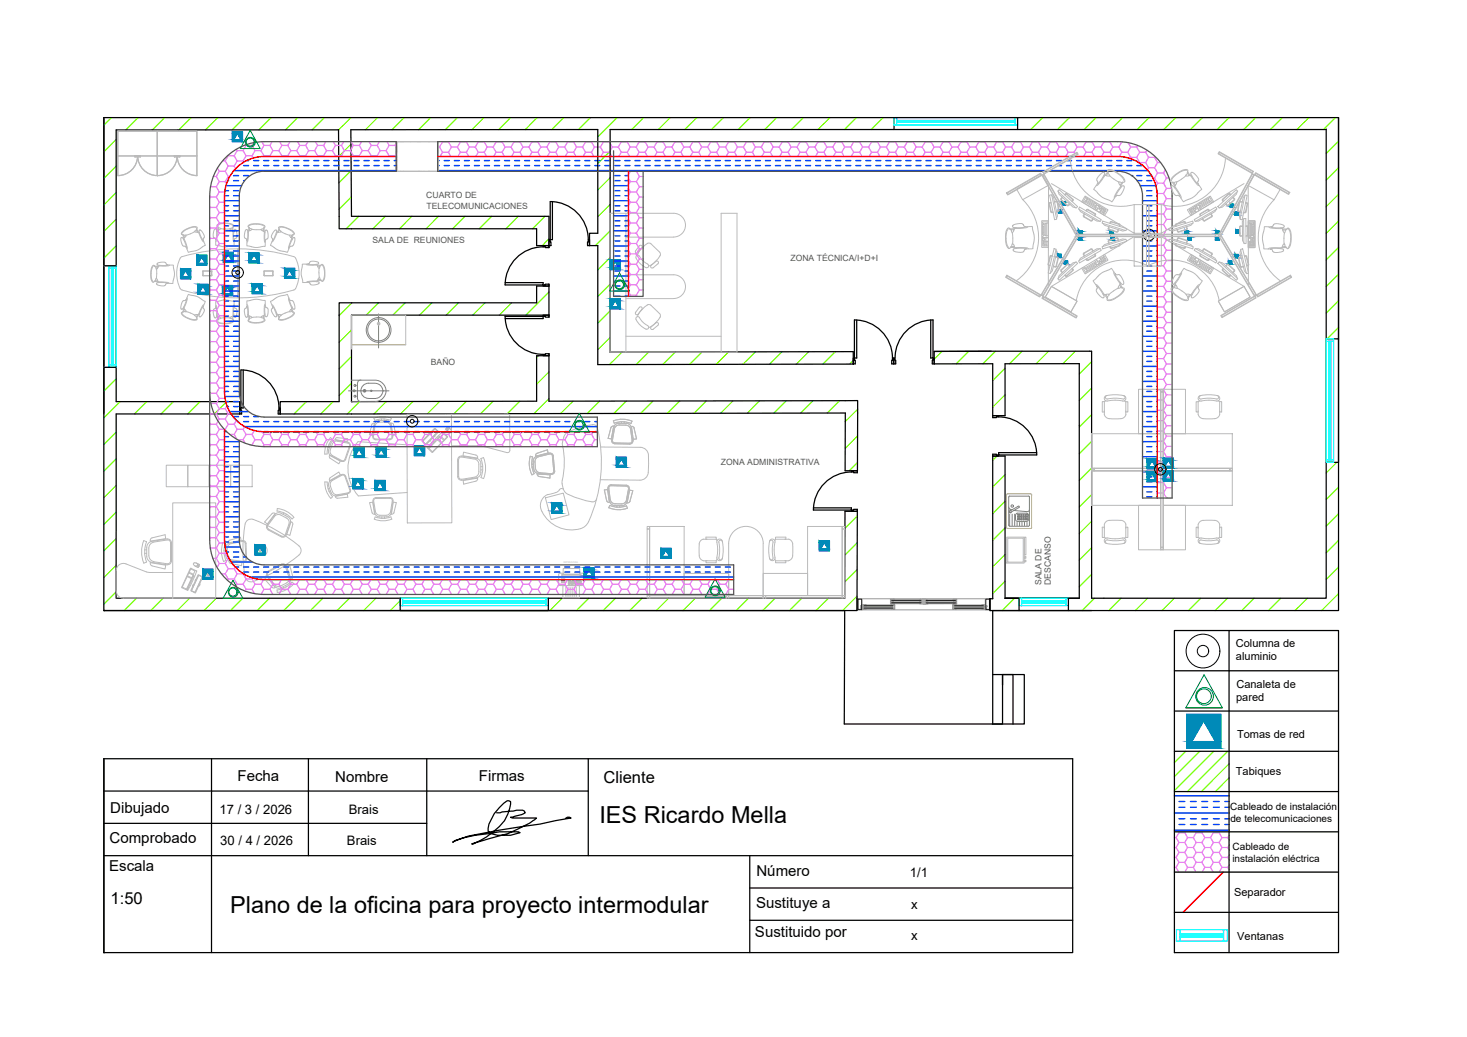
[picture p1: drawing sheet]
<svg xmlns="http://www.w3.org/2000/svg" width="297mm" height="210mm" viewBox="0 0 297 210" stroke-linecap="round" stroke-linejoin="round" font-family="sans-serif">
<defs><g id="words">
<g font-size="4.7">
<text x="121.4" y="166.6">IES Ricardo Mella</text>
<text x="46.6" y="184.9">Plano de la oficina para proyecto intermodular</text>
</g>
<g font-size="3.4">
<text x="122.2" y="158.5">Cliente</text>
<text x="22.4" y="183">1:50</text>
</g>
<g font-size="3">
<text x="48.1" y="158.2">Fecha</text>
<text x="67.9" y="158.3">Nombre</text>
<text x="97" y="158">Firmas</text>
<text x="22.3" y="164.5">Dibujado</text>
<text x="22.2" y="170.7">Comprobado</text>
<text x="22.1" y="176.4">Escala</text>
<text x="153.2" y="177.3">Número</text>
<text x="153.1" y="183.7">Sustituye a</text>
<text x="152.9" y="189.7">Sustituido por</text>
</g>
<g font-size="2.6">
<text x="44.5" y="164.7">17 / 3 / 2026</text>
<text x="70.6" y="164.8">Brais</text>
<text x="44.6" y="171.1">30 / 4 / 2026</text>
<text x="70.3" y="171.1">Brais</text>
<text x="184.2" y="177.5">1/1</text>
<text x="184.5" y="184">x</text>
<text x="184.5" y="190.3">x</text>
</g>
<g font-size="2.2">
<text x="250.2" y="131">Columna de</text>
<text x="250.3" y="133.7">aluminio</text>
<text x="250.3" y="141.9">pared</text>
<text x="250.3" y="139.3">Canaleta de</text>
<text x="250.5" y="149.3">Tomas de red</text>
<text x="250.2" y="156.8">Tabiques</text>
<text x="249.9" y="181.3">Separador</text>
<text x="250.5" y="190.2">Ventanas</text>
</g>
<g font-size="2">
<text x="249.1" y="163.9">Cableado de instalación</text>
<text x="249.1" y="166.3">de telecomunicaciones</text>
<text x="249.6" y="172">Cableado de</text>
<text x="249.5" y="174.4">instalación eléctrica</text>
</g>
<g font-size="1.7" fill="#545454">
<text x="86.3" y="40.1">CUARTO DE</text>
<text x="86.3" y="42.2">TELECOMUNICACIONES</text>
<text x="75.4" y="49.1">SALA DE REUNIONES</text>
<text x="160" y="52.9">ZONA TÉCNICA/I+D+I</text>
<text x="87.2" y="73.8">BAÑO</text>
<text x="146" y="94.1">ZONA ADMINISTRATIVA</text>
<text x="210.9" y="118.4" transform="rotate(-90 210.9 118.4)">SALA DE</text>
<text x="212.8" y="118.4" transform="rotate(-90 212.8 118.4)">DESCANSO</text>
</g>
<text font-size=".5" fill="#bababa" x="114.1" y="114">IMPRESORA</text>
</g></defs>
<!-- layer: 0 -->
<g fill="none" stroke="#000" stroke-width=".25">
<path d="M21 23.8v99.8h150M21 23.8v60M21 23.8h250M181 23.8v2.4M206 23.8v2.4M268.5 26.1v95h-47.5v-50h-20.3M268.5 26.2h-145v45.1l49.3-.1v2.5M271 23.8v99.8h-70M271 23.8v44.8h-2.5M21 53.8h2.5M108.7 49.7v-3.4h-40l-.2-20h-45v55h25v2.5h-25v37.3h147.5l.1-17.6h2.5h-.2M111.2 50.1v-6.3h-40l-.2-17.5 50-.1v21h-1.6v2.5h1.6v24.1l51.8-.1"/>
<path d="M111.2 57.5v6.7M21 74.4h2.5M108.7 61.3h-40v20h-12v2.5l114.5-.2-.1 11.7h2.5M111.2 71.6v9.6l62.5-.1-.1 14.2M111.2 72h-2.5v9.2l-37.6 .1M111.2 63.8h-40v17.5M200.6 71.1h-11.4v2.6l11.8-.1v10.5h2.5v-10.5h15v47.5h-15M200.6 71.1h-11.4M271 68.6v25h-2.5M71.2 81.3h.1M173.6 103.5l-.1 20.1h-2.5M21 123.6h.1"/>
<path d="M21 123.6h150M81 121.1v2.5h30v-2.5M171 121.1h.1M171 123.6l-.1 23h36.5v-10.1h-6.4M171 123.6h.1M201 123.6h20M201 123.6v23M203 138.7v-2.2v10.1h-2.1M203 136.5h2.1v10.1M203.5 121.1h2.8v2.5M203.5 121.1v-28.8h-2.5v28.9h-.6v2.4h.6M216.3 121.1v2.5"/>
<path d="M237.8 127.6h33.2v65.2h-33.2zM237.8 135.8h33.2M248.9 127.6v65.2M21 153.6h196.2v39.2h-196.2zM42.8 153.6v39.2M62.4 153.6v19.6M86.4 153.6v19.6M119.1 153.6v19.6M237.8 152.1h33.2M237.8 143.9h33.2M240.1 143.2h7.4M21 160.1h98.1"/>
<path d="M21 166.7h65.4M21 173.2h196.2M100.6 164.5l3-.3a4.5 4.5 0 0 1 2.6 0l.1 .3-.7 .4-2.2 .5 .3 .2h4.9a24.4 24.4 0 0 1-9.6 4.2l-3.5 1a8.8 8.8 0 0 0 4.4-2.4 7.8 7.8 0 0 0 3.5-6.1l-.7-.2a8.9 8.9 0 0 0-3.9 5.6v.5l.6 .5a8.6 8.6 0 0 0 5.9-.2l-.3-.1h-3.9l-2.1 .3a16.6 16.6 0 0 0-7.3 1.8 16.6 16.6 0 0 1 5.7-1.8l3.7-.7 8.2-1.2 6.3-1.2-.3-.2-.7 .2M151.8 173.2v19.6M151.8 179.7h65.4M237.8 176.5h33.2M237.8 168.4h33.2M237.8 160.2h33.2M21 192.8h.1M151.8 186.3h65.4M237.8 184.7h33.2"/>
</g>
<!-- layer: tabiques -->
<g fill="none" stroke="#7fff00" stroke-width=".25">
<path d="M22.6 23.8l-1.6 1.5M23.5 28.2l-2.5 2.5M23.5 33.6l-2.5 2.5M23.5 39l-2.5 2.5M27.9 23.8l-2.5 2.5M33.3 23.8l-2.5 2.5M38.7 23.8l-2.5 2.5M44.1 23.8l-2.5 2.5M49.5 23.8l-2.5 2.5M54.9 23.8l-2.5 2.5M60.3 23.8l-2.5 2.5M65.7 23.8l-2.5 2.5"/>
<path d="M71.1 23.8l-2.6 2.5M71.1 29.2l-2.5 2.5M71.1 34.5l-2.5 2.5M71.1 39.9l-2.4 2.5M76.4 23.8l-2.4 2.5M81.8 23.8l-2.4 2.5M87.2 23.8l-2.4 2.4M92.6 23.8l-2.4 2.4M98 23.8l-2.4 2.4M103.4 23.8l-2.4 2.4M108.8 23.8l-2.5 2.4M114.2 23.8l-2.5 2.4"/>
<path d="M119.6 23.8l-2.5 2.4M123.5 30.6l-2.5 2.5M123.5 36l-2.5 2.5M124.9 23.8l-3.9 3.9M130.3 23.8l-2.4 2.4M135.7 23.8l-2.4 2.4M141.1 23.8l-2.4 2.4M146.5 23.8l-2.4 2.4M151.9 23.8l-2.4 2.4M157.3 23.8l-2.5 2.4M162.7 23.8l-2.5 2.4M168 23.8l-2.4 2.4"/>
<path d="M173.4 23.8l-2.4 2.4M178.8 23.8l-2.4 2.4M211.1 23.8l-2.4 2.4M216.5 23.8l-2.4 2.4M221.9 23.8l-2.4 2.4M227.3 23.8l-2.4 2.4M232.7 23.8l-2.4 2.4M238.1 23.8l-2.4 2.4M243.5 23.8l-2.4 2.4M248.9 23.8l-2.4 2.4M254.3 23.8l-2.5 2.4M259.6 23.8l-2.4 2.4"/>
<path d="M265 23.8l-2.4 2.4M270.4 23.8l-2.4 2.4M271 34l-2.5 2.5M271 39.3l-2.5 2.5M271 28.6l-2.5 2.5M23.5 44.4l-2.5 2.5M23.5 49.8l-2.5 2.5M72.6 43.8l-2.5 2.5M78 43.8l-2.5 2.5M83.4 43.8l-2.5 2.5M88.8 43.8l-2.5 2.5M94.2 43.8l-2.5 2.5"/>
<path d="M99.6 43.8l-2.5 2.5M104.9 43.8l-2.5 2.5M110.3 43.8l-2.5 2.5M111.2 48.3l-1.4 1.4M111.2 59.1l-4.7 4.7M123.5 41.4l-2.5 2.5M123.5 46.8l-2.9 2.9M123.5 52.1l-2.5 2.5M123.5 57.5l-2.5 2.5M271 44.7l-2.5 2.5M271 55.5l-2.5 2.5M271 50.1l-2.5 2.5"/>
<path d="M23.5 76.7l-2.5 2.5M71.2 66.8l-2.5 2.5M71.2 72.2l-2.5 2.5M71.2 77.6l-2.5 2.5M71.3 61.3l-2.6 2.6M76.7 61.3l-2.5 2.5M82 61.3l-2.4 2.5M87.4 61.3l-2.5 2.5M92.8 61.3l-2.5 2.5M98.2 61.3l-2.5 2.5M103.6 61.3l-2.5 2.5M109.1 72l-.4 .4"/>
<path d="M111.2 75.3l-2.5 2.5M123.5 62.9l-2.5 2.5M123.5 68.3l-2.5 2.5M125.9 71.3l-2.5 2.5M131.3 71.3l-2.5 2.5M136.7 71.3l-2.5 2.5M142.1 71.2l-2.5 2.6M147.5 71.2l-2.5 2.5M153 71.2l-2.6 2.5M158.4 71.2l-2.6 2.5M163.8 71.2l-2.6 2.5M169.1 71.2l-2.5 2.5"/>
<path d="M172.8 73l-.8 .7M190.8 71.1l-1.6 1.6M196.2 71.1l-2.6 2.6M201.6 71.1l-2.6 2.5M203.5 74.5l-2.5 2.5M203.5 79.9l-2.5 2.5M207 71.1l-2.6 2.5M212.3 71.1l-2.5 2.5M217.7 71.1l-2.5 2.5M221 73.2l-2.5 2.5M221 78.6l-2.5 2.5M271 60.9l-2.5 2.5"/>
<path d="M271 66.3l-2.3 2.3M23.5 98.2l-2.5 2.5M23.5 87.5l-2.5 2.5M23.5 92.9l-2.5 2.5M24.3 81.3l-3.3 3.3M29.7 81.3l-2.5 2.5M35.1 81.3l-2.5 2.5M40.5 81.3l-2.5 2.5M45.9 81.3l-2.5 2.5M62 81.3l-2.5 2.5M67.4 81.3l-2.5 2.5M72.8 81.3l-2.5 2.5"/>
<path d="M78.2 81.3l-2.5 2.5M83.6 81.3l-2.5 2.5M89 81.3l-2.5 2.5M94.4 81.3l-2.5 2.4M99.8 81.2l-2.5 2.5M105.2 81.2l-2.5 2.5M111.2 80.7l-3.1 3M116 81.2l-2.5 2.5M121.4 81.2l-2.5 2.5M126.8 81.2l-2.5 2.5M132.2 81.2l-2.5 2.5M137.6 81.2l-2.5 2.5"/>
<path d="M143 81.1l-2.5 2.6M148.4 81.1l-2.5 2.5M153.8 81.1l-2.5 2.5M159.2 81.1l-2.5 2.5M164.6 81.1l-2.5 2.5M170 81.1l-2.5 2.5M173.6 93.6l-1.6 1.7M173.6 88.2l-2.5 2.6M173.7 82.8l-2.6 2.5M201.9 92.3l-.9 .9M203.5 96.1l-2.5 2.5M221 84l-2.5 2.5"/>
<path d="M221 89.3l-2.5 2.5M221 94.7l-2.5 2.5M270.7 93.6l-2.2 2.1M271 98.6l-2.5 2.5M23.5 114.4l-2.5 2.5M23.5 103.6l-2.5 2.5M23.5 109l-2.5 2.5M23.5 119.8l-2.5 2.5M173.6 115.3l-2.5 2.5M173.6 109.8l-2.5 2.6M173.6 104.5l-2.5 2.4M203.5 106.9l-2.5 2.5"/>
<path d="M203.5 112.2l-2.5 2.5M203.5 117.6l-2.5 2.5M203.5 101.5l-2.5 2.5M221 100.1l-2.5 2.5M221 105.5l-2.5 2.5M221 110.9l-2.5 2.5M221 116.3l-2.5 2.5M271 104l-2.5 2.5M271 109.4l-2.5 2.5M271 114.8l-2.5 2.5M27.6 121.1l-2.5 2.5M33 121.1l-2.5 2.5"/>
<path d="M38.4 121.1l-2.5 2.5M43.8 121.1l-2.5 2.5M49.2 121.1l-2.5 2.5M54.6 121.1l-2.5 2.5M60 121.1l-2.5 2.5M65.3 121.1l-2.4 2.5M70.7 121.1l-2.5 2.5M76.1 121.1l-2.5 2.5M81 121.6l-2 2M113.8 121.1l-2.5 2.5M119.2 121.1l-2.5 2.5M124.6 121.1l-2.5 2.5"/>
<path d="M130 121.1l-2.5 2.5M135.4 121.1l-2.5 2.5M140.8 121.1l-2.5 2.5M146.2 121.1l-2.5 2.5M151.6 121.1l-2.5 2.5M156.9 121.1l-2.5 2.5M162.3 121.1l-2.5 2.5M167.7 121.1l-2.5 2.5M173.5 120.7l-2.9 2.9M205.4 121.1l-2.5 2.5M221.6 121.1l-2.5 2.5M227 121.1l-2.5 2.5"/>
<path d="M232.4 121.1l-2.5 2.5M237.8 121.1l-2.5 2.5M243.1 121.1l-2.4 2.5M248.5 121.1l-2.5 2.5M253.9 121.1l-2.5 2.5M259.3 121.1l-2.5 2.5M264.7 121.1l-2.5 2.5M271 120.2l-3.4 3.4M240.1 152.1l-2.3 2.2M242.9 152.1l-5.1 5.1M245.7 152.1l-7.9 7.9M248.6 152.1l-8.2 8.1"/>
<path d="M248.9 154.6l-5.6 5.6M248.9 157.4l-2.8 2.8"/>
</g>
<!-- layer: cableado telecomunicaciones -->
<g fill="none" stroke="#e679fc" stroke-width=".25">
<path d="M42.4 39.6l.2 .3M42.6 39.9h1.2M42.6 39.9l-.2 .2M42.6 37.8h1.2M43.2 35.7h.6M43.8 39.9l.6 1M43.8 37.8l.6 1.1M43.8 35.7l.6 1.1M44 34l.4 .7M44.4 34.7h1.2M44.4 36.8h1.2M44.4 38.9h1.1"/>
<path d="M44.4 34.7l-.6 1M44.4 36.8l-.6 1M44.4 38.9l-.6 1M45 32.6h.6M45.6 36.8l.3 .4M45.6 34.7l.6 1M45.6 32.6l.6 1M46.2 31.4v.1M46.2 31.5h1.2M46.2 33.6h1.2M46.2 35.7h.3M46.2 31.5l-.6 1.1"/>
<path d="M46.2 33.6l-.6 1.1M46.2 35.7l-.6 1.1M47.4 33.6l.3 .5M47.4 31.5l.6 1.1M47.9 30.2l.1 .3M48 30.5h1.2M48 32.6h1.2M48 30.5l-.6 1M48 32.6l-.6 1M49.2 32.6l.2 .2M49.2 30.5l.6 1M49.8 29.3v.1"/>
<path d="M49.8 29.4h1.2M49.8 31.5h1.2M49.8 29.4l-.6 1.1M49.8 31.5l-.6 1.1M51 31.5l.3 .5M51 29.4l.6 1.1M51.4 28.9l-.4 .5M51.6 30.5h1.2M51.6 30.5l-.6 1M52.8 30.5l.7 1M53 28.7l.5 .7M53.5 29.4h1.2"/>
<path d="M53.5 31.5h1.2M53.5 29.4l-.7 1.1M53.5 31.5l-.1 .2M54.7 31.5v.2M54.7 29.4l.6 1.1M55.1 28.7l-.4 .7M55.3 30.5h1.2M55.3 30.5l-.6 1M56.5 30.5l.6 1M56.6 28.7l.5 .7M57.1 29.4h1.2M57.1 31.5h1.2"/>
<path d="M57.1 29.4l-.6 1.1M57.1 31.5l-.1 .2M58.3 31.5l.1 .2M58.3 29.4l.6 1.1M58.7 28.7l-.4 .7M58.9 30.5h1.2M58.9 30.5l-.6 1M60.1 30.5l.6 1M60.2 28.7l.5 .7M60.7 29.4h1.2M60.7 31.5h1.2M60.7 29.4l-.6 1.1"/>
<path d="M60.7 31.5l-.1 .2M61.9 31.5l.1 .2M61.9 29.4l.6 1.1M62.3 28.7l-.4 .7M62.5 30.5h1.2M62.5 30.5l-.6 1M63.7 30.5l.6 1M63.9 28.7l.4 .7M64.3 29.4h1.2M64.3 31.5h1.2M64.3 29.4l-.6 1.1M64.3 31.5l-.1 .2"/>
<path d="M65.5 31.5l.1 .2M65.5 29.4l.6 1.1M66 28.7l-.5 .7M66.1 30.5h1.2M66.1 30.5l-.6 1M67.3 30.5l.6 1M67.5 28.7l.4 .7M67.9 29.4h1.2M67.9 31.5h1.2M67.9 29.4l-.6 1.1M67.9 31.5l-.1 .2M69.1 31.5l.1 .2"/>
<path d="M69.1 29.4l.6 1.1M69.6 28.7l-.5 .7M69.7 30.5h1.2M69.7 30.5l-.6 1M70.9 30.5l.7 1M71.1 28.7l.5 .7M71.6 29.4h1.2M71.6 31.5h1.2M71.6 29.4l-.7 1.1M71.6 31.5l-.1 .2M72.8 31.5v.2M72.8 29.4l.5 1.1"/>
<path d="M73.2 28.7l-.4 .7M73.3 30.5h1.3M73.3 30.5l-.5 1M74.6 30.5l.6 1M74.7 28.7l.5 .7M75.2 29.4h1.2M75.2 31.5h1.2M75.2 29.4l-.6 1.1M75.2 31.5l-.1 .2M76.4 31.5l.1 .2M76.4 29.4l.6 1.1M76.8 28.7l-.4 .7"/>
<path d="M77 30.5h1.2M77 30.5l-.6 1M78.2 30.5l.6 1M78.3 28.7l.5 .7M78.8 29.4h1.2M78.8 31.5h1.2M78.8 29.4l-.6 1.1M78.8 31.5l-.1 .2M80 31.5l.1 .2M80 29.4l.2 .5M80.2 29l-.2 .4M80.2 31.1l-.2 .4"/>
<path d="M88.6 29.8h.4M89 29.8l.6 1M89.6 28.7h.1M89.6 28.7h1.2M89.6 30.8h1.2M89.6 28.7l-.6 1.1M89.6 30.8l-.5 .9M90.8 30.8l.5 .9M90.8 28.7l.6 1.1M90.8 28.7h.1M91.4 29.8h1.2M91.4 29.8l-.6 1"/>
<path d="M92.6 29.8l.6 1M93.2 28.7h.1M93.2 28.7h1.2M93.2 30.8h1.2M93.2 28.7l-.6 1.1M93.2 30.8l-.5 .9M94.4 30.8l.5 .9M94.4 28.7l.6 1.1M94.5 28.7h-.1M95 29.8h1.2M95 29.8l-.6 1M96.2 29.8l.6 1"/>
<path d="M96.8 28.7h.1M96.8 28.7h1.3M96.8 30.8h1.3M96.8 28.7l-.6 1.1M96.8 30.8l-.5 .9M98.1 30.8l.4 .9M98.1 28.7l.5 1.1M98.1 28.7h.1M98.6 29.8h1.3M98.6 29.8l-.5 1M99.9 29.8l.6 1M100.4 28.7h.1"/>
<path d="M100.5 28.7h1.2M100.5 30.8h1.2M100.5 28.7l-.6 1.1M100.5 30.8l-.5 .9M101.7 30.8l.5 .9M101.7 28.7l.6 1.1M101.7 28.7h.1M102.3 29.8h1.2M102.3 29.8l-.6 1M103.5 29.8l.6 1M104 28.7h.1M104.1 28.7h1.2"/>
<path d="M104.1 30.8h1.2M104.1 28.7l-.6 1.1M104.1 30.8l-.5 .9M105.3 30.8l.5 .9M105.3 28.7l.6 1.1M105.3 28.7h.1M105.9 29.8h1.2M105.9 29.8l-.6 1M107.1 29.8l.6 1M107.7 28.7h.1M107.7 28.7h1.2M107.7 30.8h1.2"/>
<path d="M107.7 28.7l-.6 1.1M107.7 30.8l-.5 .9M108.9 30.8l.5 .9M108.9 28.7l.6 1.1M108.9 28.7h.1M109.5 29.8h1.2M109.5 29.8l-.6 1M110.7 29.8l.6 1M111.3 28.7h.1M111.3 28.7h1.2M111.3 30.8h1.2M111.3 28.7l-.6 1.1"/>
<path d="M111.3 30.8l-.5 .9M112.5 30.8l.5 .9M112.5 28.7l.6 1.1M112.6 28.7h-.1M113.1 29.8h1.2M113.1 29.8l-.6 1M114.3 29.8l.6 1M114.9 28.7h.1M114.9 28.7h1.2M114.9 30.8h1.2M114.9 28.7l-.6 1.1M114.9 30.8l-.5 .9"/>
<path d="M116.1 30.8l.5 .9M116.1 28.7l.6 1.1M116.2 28.7h-.1M116.7 29.8h1.2M116.7 29.8l-.6 1M117.9 29.8l.7 1M118.5 28.7h.1M118.6 28.7h1.2M118.6 30.8h1.2M118.6 28.7l-.7 1.1M118.6 30.8l-.5 .9M119.8 30.8l.5 .9"/>
<path d="M119.8 28.7l.6 1.1M119.8 28.7h.1M120.4 29.8h1.2M120.4 29.8l-.6 1M121.6 29.8l.6 1M122.1 28.7h.1M122.2 28.7h1.2M122.2 30.8h1.2M122.2 28.7l-.6 1.1M122.2 30.8l-.5 .9M123.4 30.8l.5 .9M123.4 28.7l.6 1.1"/>
<path d="M123.4 28.7h.1M124 29.8l-.6 1M124 29.8h1.2M125.2 29.8l.6 1M125.8 28.7h.1M125.8 28.7h1.2M125.8 30.8h1.2M125.8 28.7l-.6 1.1M125.8 30.8l-.5 .9M127 30.8l.5 .9M127 28.7l.6 1.1M127 28.7h.1"/>
<path d="M127.2 38.1l.4 .8M127.2 36l.4 .8M127.6 29.8h1.2M127.6 29.8l-.6 1M127.6 36.8h1.2M127.6 38.9h1.2M127.6 34.7l-.4 .7M127.6 36.8l-.4 .7M127.6 38.9l-.4 .7M128.8 29.8l.6 1M128.8 38.9l.7 1M128.8 36.8l.7 1"/>
<path d="M128.9 34.7l.6 1M129.4 28.7h.1M129.4 28.7h1.2M129.4 30.8h1.2M129.4 28.7l-.6 1.1M129.4 30.8l-.5 .9M129.5 35.7h.7M129.5 37.8h.7M129.5 39.9h.7M129.5 35.7l-.7 1.1M129.5 37.8l-.7 1.1M129.5 39.9l-.7 1"/>
<path d="M130.6 30.8l.5 .9M130.6 28.7l.6 1.1M130.6 28.7h.1M131.2 29.8h1.2M131.2 29.8l-.6 1M132.4 29.8l.6 1M133 28.7h.1M133 28.7h1.2M133 30.8h1.2M133 28.7l-.6 1.1M133 30.8l-.5 .9M134.2 30.8l.5 .9"/>
<path d="M134.2 28.7l.6 1.1M134.3 28.7h-.1M134.8 29.8h1.2M134.8 29.8l-.6 1M136 29.8l.7 1M136.6 28.7h.1M136.7 28.7h1.2M136.7 30.8h1.2M136.7 28.7l-.7 1.1M136.7 30.8l-.5 .9M137.9 30.8l.5 .9M137.9 28.7l.6 1.1"/>
<path d="M137.9 28.7h.1M138.5 29.8h1.2M138.5 29.8l-.6 1M139.7 29.8l.6 1M140.2 28.7h.1M140.3 28.7h1.2M140.3 30.8h1.2M140.3 28.7l-.6 1.1M140.3 30.8l-.5 .9M141.5 30.8l.5 .9M141.5 28.7l.6 1.1M141.5 28.7h.1"/>
<path d="M142.1 29.8h1.2M142.1 29.8l-.6 1M143.3 29.8l.6 1M143.9 28.7h.1M143.9 28.7h1.2M143.9 30.8h1.2M143.9 28.7l-.6 1.1M143.9 30.8l-.5 .9M145.1 30.8l.5 .9M145.1 28.7l.6 1.1M145.1 28.7h.1M145.7 29.8h1.2"/>
<path d="M145.7 29.8l-.6 1M146.9 29.8l.6 1M147.5 28.7h.1M147.5 28.7h1.2M147.5 30.8h1.2M147.5 28.7l-.6 1.1M147.5 30.8l-.5 .9M148.7 30.8l.5 .9M148.7 28.7l.6 1.1M148.7 28.7h.1M149.3 29.8h1.2M149.3 29.8l-.6 1"/>
<path d="M150.5 29.8l.6 1M151.1 28.7h.1M151.1 28.7h1.2M151.1 30.8h1.2M151.1 28.7l-.6 1.1M151.1 30.8l-.5 .9M152.3 30.8l.5 .9M152.3 28.7l.6 1.1M152.4 28.7h-.1M152.9 29.8h1.2M152.9 29.8l-.6 1M154.1 29.8l.7 1"/>
<path d="M154.7 28.7h.1M154.8 28.7h1.2M154.8 30.8h1.2M154.8 28.7l-.7 1.1M154.8 30.8l-.6 .9M156 30.8l.4 .9M156 28.7l.6 1.1M156 28.7h.1M156.6 29.8h1.2M156.6 29.8l-.6 1M157.8 29.8l.6 1M158.3 28.7h.1"/>
<path d="M158.4 28.7h1.2M158.4 30.8h1.2M158.4 28.7l-.6 1.1M158.4 30.8l-.5 .9M159.6 30.8l.5 .9M159.6 28.7l.6 1.1M159.6 28.7h.1M160.2 29.8h1.2M160.2 29.8l-.6 1M161.4 29.8l.6 1M162 28.7h.1M162 28.7h1.2"/>
<path d="M162 30.8h1.2M162 28.7l-.6 1.1M162 30.8l-.5 .9M163.2 30.8l.5 .9M163.2 28.7l.6 1.1M163.2 28.7h.1M163.8 29.8h1.2M163.8 29.8l-.6 1M165 29.8l.6 1M165.6 28.7h.1M165.6 28.7h1.2M165.6 30.8h1.2"/>
<path d="M165.6 28.7l-.6 1.1M165.6 30.8l-.5 .9M166.8 30.8l.5 .9M166.8 28.7l.6 1.1M166.8 28.7h.1M167.4 29.8h1.2M167.4 29.8l-.6 1M168.6 29.8l.6 1M169.2 28.7h.1M169.2 28.7h1.2M169.2 30.8h1.2M169.2 28.7l-.6 1.1"/>
<path d="M169.2 30.8l-.5 .9M170.4 30.8l.5 .9M170.4 28.7l.6 1.1M170.5 28.7h-.1M171 29.8h1.2M171 29.8l-.6 1M172.2 29.8l.7 1M172.8 28.7h.1M172.9 28.7h1.2M172.9 30.8h1.2M172.9 28.7l-.7 1.1M172.9 30.8l-.6 .9"/>
<path d="M174.1 30.8l.4 .9M174.1 28.7l.6 1.1M174.1 28.7h.1M174.7 29.8h1.2M174.7 29.8l-.6 1M175.9 29.8l.6 1M176.4 28.7h.1M176.5 28.7h1.2M176.5 30.8h1.2M176.5 28.7l-.6 1.1M176.5 30.8l-.5 .9M177.7 30.8l.5 .9"/>
<path d="M177.7 28.7l.6 1.1M177.7 28.7h.1M178.3 29.8h1.2M178.3 29.8l-.6 1M179.5 29.8l.6 1M180.1 28.7h.1M180.1 28.7h1.2M180.1 30.8h1.2M180.1 28.7l-.6 1.1M180.1 30.8l-.5 .9M181.3 30.8l.5 .9M181.3 28.7l.6 1.1"/>
<path d="M181.3 28.7h.1M181.9 29.8h1.2M181.9 29.8l-.6 1M183.1 29.8l.6 1M183.7 28.7h.1M183.7 28.7h1.2M183.7 30.8h1.2M183.7 28.7l-.6 1.1M183.7 30.8l-.5 .9M184.9 30.8l.5 .9M184.9 28.7l.6 1.1M184.9 28.7h.1"/>
<path d="M185.5 29.8h1.2M185.5 29.8l-.6 1M186.7 29.8l.6 1M187.3 28.7h.1M187.3 28.7h1.2M187.3 30.8h1.2M187.3 28.7l-.6 1.1M187.3 30.8l-.5 .9M188.5 30.8l.5 .9M188.5 28.7l.6 1.1M188.6 28.7h-.1M189.1 29.8h1.2"/>
<path d="M189.1 29.8l-.6 1M190.3 29.8l.7 1M190.9 28.7h.1M191 28.7h1.2M191 30.8h1.2M191 28.7l-.7 1.1M191 30.8l-.6 .9M192.2 30.8l.4 .9M192.2 28.7l.6 1.1M192.2 28.7h.1M192.8 29.8h1.2M192.8 29.8l-.6 1"/>
<path d="M194 29.8l.6 1M194.5 28.7h.1M194.6 28.7h1.2M194.6 30.8h1.2M194.6 28.7l-.6 1.1M194.6 30.8l-.5 .9M195.8 30.8l.5 .9M195.8 28.7l.6 1.1M195.8 28.7h.1M196.4 29.8h1.2M196.4 29.8l-.6 1M197.6 29.8l.6 1"/>
<path d="M198.1 28.7h.1M198.2 28.7h1.2M198.2 30.8h1.2M198.2 28.7l-.6 1.1M198.2 30.8l-.5 .9M199.4 30.8l.5 .9M199.4 28.7l.6 1.1M199.4 28.7h.1M200 29.8h1.2M200 29.8l-.6 1M201.2 29.8l.6 1M201.8 28.7h.1"/>
<path d="M201.8 28.7h1.2M201.8 30.8h1.2M201.8 28.7l-.6 1.1M201.8 30.8l-.5 .9M203 30.8l.5 .9M203 28.7l.6 1.1M203 28.7h.1M203.6 29.8h1.2M203.6 29.8l-.6 1M204.8 29.8l.6 1M205.4 28.7h.1M205.4 28.7h1.2"/>
<path d="M205.4 30.8h1.2M205.4 28.7l-.6 1.1M205.4 30.8l-.5 .9M206.6 30.8l.5 .9M206.6 28.7l.6 1.1M206.7 28.7h-.1M207.2 29.8h1.2M207.2 29.8l-.6 1M208.4 29.8l.6 1M209 28.7h.1M209 28.7h1.3M209 30.8h1.3"/>
<path d="M209 28.7l-.6 1.1M209 30.8l-.5 .9M210.3 30.8l.4 .9M210.3 28.7l.5 1.1M210.3 28.7h.1M210.8 29.8h1.3M210.8 29.8l-.5 1M212.1 29.8l.6 1M212.6 28.7h.1M212.7 28.7h1.2M212.7 30.8h1.2M212.7 28.7l-.6 1.1"/>
<path d="M212.7 30.8l-.5 .9M213.9 30.8l.5 .9M213.9 28.7l.6 1.1M213.9 28.7h.1M214.5 29.8h1.2M214.5 29.8l-.6 1M215.7 29.8l.6 1M216.2 28.7h.1M216.3 28.7h1.2M216.3 30.8h1.2M216.3 28.7l-.6 1.1M216.3 30.8l-.5 .9"/>
<path d="M217.5 30.8l.1 .3M217.5 28.7l.6 1.1M217.5 28.7h.1M217.9 31.5l.1 .2M218.1 29.8h1.2M218.1 29.8l-.6 1M219.3 29.8l.6 1M219.9 28.7h.1M219.9 28.7h1.2M219.9 30.8h1.2M219.9 28.7l-.6 1.1M219.9 30.8l-.5 .9"/>
<path d="M221.1 30.8l.5 .9M221.1 28.7l.6 1.1M221.1 28.7h.1M221.7 29.8h1.2M221.7 29.8l-.6 1M222.9 29.8l.6 1M223.5 28.7h.1M223.5 28.7h1.2M223.5 30.8h1.2M223.5 28.7l-.6 1.1M223.5 30.8l-.5 .9M224.7 30.8l.5 .9"/>
<path d="M224.7 28.7l.6 1.1M224.8 28.7h-.1M225.3 29.8h1.2M225.3 29.8l-.6 1M226.5 29.8l.6 1M227.1 28.7h.1M227.1 28.7h.3M227.1 30.8h1.3M227.1 28.7l-.6 1.1M227.1 30.8l-.5 .9M228.4 30.8l.5 1M228.4 28.9l.5 .9"/>
<path d="M228.9 29.8h1.3M228.9 31.8h1.3M228.9 29.8l-.5 1M228.9 31.8l-.1 .3M230.2 31.8l.6 1.1M230.2 29.8l.6 1M230.3 29.4l-.1 .4M230.8 30.8h1.2M230.8 32.9h1.2M230.8 30.8l-.6 1M230.8 32.9l-.1 .1M232 32.9l.6 1"/>
<path d="M232 30.8l.6 1M232.2 30.4l-.2 .4M232.6 31.8h1.2M232.6 33.9h1.2M232.6 31.8l-.6 1.1M232.6 33.9l-.3 .5M233.5 36h.3M233.8 36l.6 1.1M233.8 33.9l.6 1.1M233.8 31.8l.6 1.1M233.9 31.7l-.1 .1M234.3 39l.1 .2"/>
<path d="M234.4 32.9h.6M234.4 35h1.2M234.4 37.1h1.2M234.4 39.2h1.2M234.4 32.9l-.6 1M234.4 35l-.6 1M234.4 37.1l-.3 .5M234.4 39.2l-.1 .1M235.6 39.2l.6 1M235.6 37.1l.6 1M235.6 35l.6 1M236 34.3l-.4 .7"/>
<path d="M236.2 36h.5M236.2 38.1h1M236.2 36l-.6 1.1M236.2 38.1l-.6 1.1M42.4 58.5l.2 .2M42.4 56.4l.2 .2M42.4 54.3l.2 .2M42.4 52.2l.2 .2M42.4 50.1l.2 .2M42.4 48l.2 .3M42.4 45.9l.2 .3M42.4 43.8l.2 .3"/>
<path d="M42.4 41.7l.2 .3M42.6 42h1.2M42.6 44.1h1.2M42.6 46.2h1.2M42.6 48.3h1.2M42.6 50.3h1.2M42.6 52.4h1.2M42.6 54.5h1.2M42.6 56.6h1.2M42.6 58.7h1.2M42.6 42l-.2 .2M42.6 44.1l-.2 .2"/>
<path d="M42.6 46.2l-.2 .2M42.6 48.3l-.2 .2M42.6 50.3l-.2 .3M42.6 52.4l-.2 .3M42.6 54.5l-.2 .3M42.6 56.6l-.2 .2M42.6 58.7l-.2 .2M43.8 58.7l.6 1M43.8 56.6l.6 1.1M43.8 54.5l.6 1.1M43.8 52.4l.6 1.1M43.8 50.3l.6 1.1"/>
<path d="M43.8 48.3l.6 1M43.8 46.2l.6 1M43.8 44.1l.6 1M43.8 42l.6 1M44.4 40.9h1.1M44.4 43h1.1M44.4 45.1h1.1M44.4 47.2h1.1M44.4 49.3h1.1M44.4 51.4h1.1M44.4 53.5h1.1M44.4 55.6h1.1"/>
<path d="M44.4 57.7h1.1M44.4 59.7h1.1M44.4 40.9l-.6 1.1M44.4 43l-.6 1.1M44.4 45.1l-.6 1.1M44.4 47.2l-.6 1.1M44.4 49.3l-.6 1M44.4 51.4l-.6 1M44.4 53.5l-.6 1M44.4 55.6l-.6 1M44.4 57.7l-.6 1M44.4 59.7l-.6 1.1"/>
<path d="M127.2 59l.4 .7h1.2l.2 .3M127.2 48.6l.4 .7M127.2 56.9l.4 .8M127.2 54.8l.4 .8M127.2 52.7l.4 .8M127.2 50.6l.4 .8M127.2 46.5l.4 .7M127.2 44.4l.4 .7M127.2 42.3l.4 .7M127.2 40.2l.4 .7M127.6 40.9h1.2M127.6 43h1.2"/>
<path d="M127.6 45.1h1.2M127.6 47.2h1.2M127.6 49.3h1.2M127.6 51.4h1.2M127.6 53.5h1.2M127.6 55.6h1.2M127.6 57.7h1.2M127.6 40.9l-.4 .8M127.6 43l-.4 .8M127.6 45.1l-.4 .7M127.6 47.2l-.4 .7M127.6 49.3l-.4 .7"/>
<path d="M127.6 51.4l-.4 .7M127.6 53.5l-.4 .7M127.6 55.6l-.4 .7M127.6 57.7l-.4 .7M127.6 59.7l-.1 .3M128.8 57.7l.7 1M128.8 55.6l.7 1M128.8 53.5l.7 1M128.8 51.4l.7 1M128.8 49.3l.7 1M128.8 47.2l.7 1.1M128.8 45.1l.7 1.1"/>
<path d="M128.8 43l.7 1.1M128.8 40.9l.7 1.1M129.5 42h.7M129.5 44.1h.7M129.5 46.2h.7M129.5 48.3h.7M129.5 50.3h.7M129.5 52.4h.7M129.5 54.5h.7M129.5 56.6h.7M129.5 58.7h.7M129.5 42l-.7 1"/>
<path d="M129.5 44.1l-.7 1M129.5 46.2l-.7 1M129.5 48.3l-.7 1M129.5 50.3l-.7 1.1M129.5 52.4l-.7 1.1M129.5 54.5l-.7 1.1M129.5 56.6l-.7 1.1M129.5 58.7l-.7 1M234.3 60l.1 .1M234.3 57.9l.1 .1M234.3 55.8l.1 .1M234.3 53.7l.1 .1"/>
<path d="M234.3 51.6l.1 .1M234.3 49.5l.1 .1M234.3 45.4h.1M234.3 43.3h.1M234.3 41.2l.1 .1M234.4 47.5h.1M234.4 41.3h1.2M234.4 43.3h1.2M234.4 45.4h1.2M234.4 47.5h1.2M234.4 49.6h1.2M234.4 51.7h1.2"/>
<path d="M234.4 53.8h1.2M234.4 55.9h1.2M234.4 58h1.2M234.4 41.3l-.1 .1M234.4 43.3l-.1 .1M234.4 45.4l-.1 .1M234.4 47.5l-.1 .1M234.4 49.6l-.1 .1M234.4 51.7l-.1 .1M234.4 53.8l-.1 .1M234.4 55.9l-.1 .1M234.4 58l-.1 .1"/>
<path d="M235.6 58l.6 1M235.6 55.9l.6 1M235.6 53.8l.6 1M235.6 51.7l.6 1.1M235.6 49.6l.6 1.1M235.6 47.5l.1 .3M235.6 45.4l.6 1.1M235.6 43.3l.6 1.1M235.6 41.3l.6 1M235.6 47.5h.1M235.8 47.9l.4 .7M236.2 40.2h1.1"/>
<path d="M236.2 42.3h1.1M236.2 44.4h1.1M236.2 46.5h.5M236.2 48.6h.5M236.2 50.7h1.1M236.2 52.8h1.1M236.2 54.8h1.1M236.2 56.9h1.1M236.2 59h1.1M236.2 40.2l-.6 1.1M236.2 42.3l-.6 1M236.2 44.4l-.6 1"/>
<path d="M236.2 46.5l-.5 .9M236.2 48.6l-.6 1M236.2 50.7l-.6 1M236.2 52.8l-.6 1M236.2 54.8l-.6 1.1M236.2 56.9l-.6 1.1M236.2 59l-.6 1.1M42.4 79.3l.2 .3M42.4 77.3l.2 .2M42.4 75.2l.2 .2M42.4 73.1l.2 .2M42.4 71l.2 .2"/>
<path d="M42.4 68.9l.2 .2M42.4 66.8l.2 .2M42.4 64.7l.2 .3M42.4 62.6l.2 .3M42.4 60.6l.2 .2M42.4 79.8h.1M42.6 60.8h1.2M42.6 62.9h1.2M42.6 65h1.2M42.6 67h1.2M42.6 69.1h1.2M42.6 71.2h1.2"/>
<path d="M42.6 73.3h1.2M42.6 75.4h1.2M42.6 77.5h1.2M42.6 79.6h1.2M42.6 60.8l-.2 .2M42.6 62.9l-.2 .2M42.6 65l-.2 .2M42.6 67l-.2 .3M42.6 69.1l-.2 .3M42.6 71.2l-.2 .3M42.6 73.3l-.2 .3M42.6 75.4l-.2 .3"/>
<path d="M42.6 77.5l-.2 .2M42.6 79.6l-.1 .2M43.8 79.6l.6 1M43.8 77.5l.6 1M43.8 75.4l.6 1M43.8 73.3l.6 1.1M43.8 71.2l.6 1.1M43.8 69.1l.6 1.1M43.8 67l.6 1.1M43.8 65l.6 1M43.8 62.9l.6 1M43.8 60.8l.6 1"/>
<path d="M44.4 61.8h1.1M44.4 63.9h1.1M44.4 66h1.1M44.4 68.1h1.1M44.4 70.2h1.1M44.4 72.3h1.1M44.4 74.4h1.1M44.4 76.4h1.1M44.4 78.5h1.1M44.4 61.8l-.6 1.1M44.4 63.9l-.6 1.1M44.4 66l-.6 1"/>
<path d="M44.4 68.1l-.6 1M44.4 70.2l-.6 1M44.4 72.3l-.6 1M44.4 74.4l-.6 1M44.4 76.4l-.6 1.1M44.4 78.5l-.6 1.1M234.3 78.8l.1 .1M234.3 76.7l.1 .1M234.3 74.6l.1 .1M234.3 72.5l.1 .1M234.3 70.4l.1 .1M234.3 68.3l.1 .1"/>
<path d="M234.3 66.2l.1 .1M234.3 64.1l.1 .2M234.3 62.1l.1 .1M234.4 60.1h1.2M234.4 62.2h1.2M234.4 64.3h1.2M234.4 66.3h1.2M234.4 68.4h1.2M234.4 70.5h1.2M234.4 72.6h1.2M234.4 74.7h1.2M234.4 76.8h1.2"/>
<path d="M234.4 78.9h1.2M234.4 60.1h-.1M234.4 62.2h-.1M234.4 64.3h-.1M234.4 66.3l-.1 .1M234.4 68.4l-.1 .1M234.4 70.5l-.1 .1M234.4 72.6l-.1 .1M234.4 74.7l-.1 .1M234.4 76.8l-.1 .1M234.4 78.9l-.1 .1M235.6 78.9l.6 1"/>
<path d="M235.6 76.8l.6 1M235.6 74.7l.6 1M235.6 72.6l.6 1.1M235.6 70.5l.6 1.1M235.6 68.4l.6 1.1M235.6 66.3l.6 1.1M235.6 64.3l.6 1M235.6 62.2l.6 1M235.6 60.1l.6 1M236.2 61.1h1.1M236.2 63.2h1.1M236.2 65.3h1.1"/>
<path d="M236.2 67.4h1.1M236.2 69.5h1.1M236.2 71.6h1.1M236.2 73.7h1.1M236.2 75.7h1.1M236.2 77.8h1.1M236.2 79.9h1.1M236.2 61.1l-.6 1.1M236.2 63.2l-.6 1.1M236.2 65.3l-.6 1M236.2 67.4l-.6 1M236.2 69.5l-.6 1"/>
<path d="M236.2 71.6l-.6 1M236.2 73.7l-.6 1M236.2 75.7l-.6 1.1M236.2 77.8l-.6 1.1M236.2 79.9l-.6 1.1M42.4 98.1l.2 .3M42.4 96.1l.2 .2M42.4 94l.2 .2M42.4 91.9l.2 .2M42.4 89.8l.2 .2M42.4 87.7l.2 .2M42.4 85.6l.2 .3"/>
<path d="M42.4 83.5l.2 .3M42.4 81.4l.2 .3M42.6 81.7h1.2M42.6 83.8h1.2M42.6 85.9h1.2M42.6 87.9h1.2M42.6 90h1.2M42.6 92.1h1.2M42.6 94.2h1.2M42.6 96.3h1.2M42.6 98.4h1.2M42.6 81.7l-.2 .2"/>
<path d="M42.6 83.8l-.2 .2M42.6 85.9l-.2 .2M42.6 87.9l-.2 .3M42.6 90l-.2 .3M42.6 92.1l-.2 .3M42.6 94.2l-.2 .3M42.6 96.3l-.2 .3M42.6 98.4l-.2 .3M43.8 83.8l.6 1M43.8 81.7l.6 1M43.8 98.4l.6 1M43.8 96.3l.6 1.1"/>
<path d="M43.8 94.2l.6 1.1M43.8 92.1l.6 1.1M43.8 90l.6 1.1M43.8 87.9l.6 1.1M43.8 85.9l.6 1M44.4 80.6h1.1M44.4 82.7h1.2M44.4 84.8h1.2M44.4 86.9h1.2M44.4 89h1.1M44.4 80.6l-.6 1.1M44.4 82.7l-.6 1.1"/>
<path d="M44.4 84.8l-.6 1.1M44.4 91.1h1.1M44.4 93.2h1.1M44.4 95.3h1.1M44.4 97.4h1.1M44.4 99.4h1.1M44.4 86.9l-.6 1M44.4 89l-.6 1M44.4 91.1l-.6 1M44.4 93.2l-.6 1M44.4 95.3l-.6 1M44.4 97.4l-.6 1"/>
<path d="M44.4 99.4l-.6 1.1M45.6 86.9l.3 .5M45.6 84.8l.6 1.1M45.6 82.7l.6 1.1M45.9 82.2l-.3 .5M46.2 83.8h.5M46.2 85.9h1.2M46.2 83.8l-.6 1M46.2 85.9l-.6 1M46.5 87.9h.9M47.4 87.9l.6 1.1M47.4 85.9l.6 1"/>
<path d="M47.8 85.1l-.4 .8M48 86.9h1.2M48 86.9l-.6 1M48 89h1.2M49.2 89l.5 .7M49.2 86.9l.6 1M49.5 86.4l-.3 .5M49.8 87.9h1.2M49.8 87.9l-.6 1.1M50.6 90h.4M51 90l.1 .2M51 87.9l.6 1.1"/>
<path d="M51.5 87.2l-.5 .7M51.6 89h1.2M51.6 89l-.6 1M52.8 89l.7 1M53.1 87.4l.4 .5M53.5 87.9h1.2M53.5 90h1.2M53.5 87.9l-.7 1.1M53.5 90l-.3 .4M54.7 90l.2 .4M54.7 87.9l.6 1.1M55 87.4l-.3 .5"/>
<path d="M55.3 89h1.2M55.3 89l-.6 1M56.5 89l.6 1M56.8 87.4l.3 .5M57.1 87.9h1.2M57.1 90h1.2M57.1 87.9l-.6 1.1M57.1 90l-.2 .4M58.3 90l.2 .4M58.3 87.9l.6 1.1M58.6 87.4l-.3 .5M58.9 89h1.2"/>
<path d="M58.9 89l-.6 1M60.1 89l.6 1M60.4 87.4l.3 .5M60.7 87.9h1.2M60.7 90h1.2M60.7 87.9l-.6 1.1M60.7 90l-.2 .4M61.9 90l.2 .4M61.9 87.9l.6 1.1M62.2 87.4l-.3 .5M62.5 89h1.2M62.5 89l-.6 1"/>
<path d="M63.7 89l.6 1M64 87.4l.3 .5M64.3 87.9h1.2M64.3 90h1.2M64.3 87.9l-.6 1.1M64.3 90l-.2 .4M65.5 90l.2 .4M65.5 87.9l.6 1.1M65.8 87.4l-.3 .5M66.1 89h1.2M66.1 89l-.6 1M67.3 89l.6 1"/>
<path d="M67.6 87.4l.3 .5M67.9 87.9h1.2M67.9 90h1.2M67.9 87.9l-.6 1.1M67.9 90l-.2 .4M69.1 90l.2 .4M69.1 87.9l.6 1.1M69.4 87.4l-.3 .5M69.7 89h1.2M69.7 89l-.6 1M70.9 89l.7 1M71.2 87.4l.4 .5"/>
<path d="M71.6 87.9h1.2M71.6 90h1.2M71.6 87.9l-.7 1.1M71.6 90l-.3 .4M72.8 90l.2 .4M72.8 87.9l.5 1.1M73.1 87.4l-.3 .5M73.3 89h1.3M73.3 89l-.5 1M74.6 89l.6 1M74.9 87.4l.3 .5M75.2 87.9h1.2"/>
<path d="M75.2 90h1.2M75.2 87.9l-.6 1.1M75.2 90l-.2 .4M76.4 90l.2 .4M76.4 87.9l.6 1.1M76.7 87.4l-.3 .5M77 89h1.2M77 89l-.6 1M78.2 89l.6 1M78.5 87.4l.3 .5M78.8 87.9h1.2M78.8 90h1.2"/>
<path d="M78.8 87.9l-.6 1.1M78.8 90l-.2 .4M80 90l.2 .4M80 87.9l.6 1.1M80.3 87.4l-.3 .5M80.6 89h1.2M80.6 89l-.6 1M81.8 89l.6 1M82.1 87.4l.3 .5M82.4 87.9h1.2M82.4 90h1.2M82.4 87.9l-.6 1.1"/>
<path d="M82.4 90l-.2 .4M83.6 90l.2 .4M83.6 87.9l.6 1.1M83.9 87.4l-.3 .5M84.2 89h1.2M84.2 89l-.6 1M85.4 89l.6 1M85.7 87.4l.3 .5M86 87.9h1.2M86 90h1.2M86 87.9l-.6 1.1M86 90l-.2 .4"/>
<path d="M87.2 90l.2 .4M87.2 87.9l.6 1.1M87.5 87.4l-.3 .5M87.8 89h1.2M87.8 89l-.6 1M89 89l.6 1M89.3 87.4l.3 .5M89.6 87.9h1.3M89.6 90h1.3M89.6 87.9l-.6 1.1M89.6 90l-.2 .4M90.9 90l.2 .4"/>
<path d="M90.9 87.9l.5 1.1M91.2 87.4l-.3 .5M91.4 89h1.3M91.4 89l-.5 1M92.7 89l.6 1M92.9 87.4l.4 .5M93.3 87.9h1.2M93.3 90h1.2M93.3 87.9l-.6 1.1M93.3 90l-.2 .4M94.5 90l.2 .4M94.5 87.9l.6 1.1"/>
<path d="M94.8 87.4l-.3 .5M95.1 89h1.2M95.1 89l-.6 1M96.3 89l.6 1M96.6 87.4l.3 .5M96.9 87.9h1.2M96.9 90h1.2M96.9 87.9l-.6 1.1M96.9 90l-.2 .4M98.1 90l.2 .4M98.1 87.9l.6 1.1M98.4 87.4l-.3 .5"/>
<path d="M98.7 89h1.2M98.7 89l-.6 1M99.9 89l.6 1M100.2 87.4l.3 .5M100.5 87.9h1.2M100.5 90h1.2M100.5 87.9l-.6 1.1M100.5 90l-.2 .4M101.7 90l.2 .4M101.7 87.9l.6 1.1M102 87.4l-.3 .5M102.3 89h1.2"/>
<path d="M102.3 89l-.6 1M103.5 89l.6 1M103.8 87.4l.3 .5M104.1 87.9h1.2M104.1 90h1.2M104.1 87.9l-.6 1.1M104.1 90l-.2 .4M105.3 90l.2 .4M105.3 87.9l.6 1.1M105.6 87.4l-.3 .5M105.9 89h1.2M105.9 89l-.6 1"/>
<path d="M107.1 89l.6 1M107.4 87.4l.3 .5M107.7 87.9h1.3M107.7 90h1.3M107.7 87.9l-.6 1.1M107.7 90l-.2 .4M109 90l.2 .4M109 87.9l.5 1.1M109.2 87.4l-.2 .5M109.5 89h1.3M109.5 89l-.5 1M110.8 89l.6 1"/>
<path d="M111 87.4l.4 .5M111.4 87.9h1.2M111.4 90h1.2M111.4 87.9l-.6 1.1M111.4 90l-.2 .4M112.6 90l.2 .4M112.6 87.9l.6 1.1M112.9 87.4l-.3 .5M113.2 89h1.2M113.2 89l-.6 1M114.4 89l.6 1M114.7 87.4l.3 .5"/>
<path d="M115 87.9h1.2M115 90h1.2M115 87.9l-.6 1.1M115 90l-.2 .4M116.2 90l.2 .4M116.2 87.9l.6 1.1M116.5 87.4l-.3 .5M116.8 89h1.2M116.8 89l-.6 1M118 89l.6 1M118.3 87.4l.3 .5M118.6 87.9h1.2"/>
<path d="M118.6 90h1.2M118.6 87.9l-.6 1.1M118.6 90l-.2 .4M119.8 90l.2 .4M119.8 87.9l.6 1.1M120.1 87.4l-.3 .5M120.4 89h.6M120.4 89l-.6 1M234.3 99.7l.1 .1M234.3 97.6l.1 .1M234.3 95.5l.1 .1M234.3 93.4l.1 .1"/>
<path d="M234.3 91.3l.1 .1M234.3 89.2l.1 .1M234.3 87.1l.1 .1M234.3 85l.1 .1M234.3 83l.1 .1M234.3 80.9l.1 .1M234.4 81h1.2M234.4 83.1h1.2M234.4 85.1h1.2M234.4 87.2h1.2M234.4 89.3h1.2M234.4 91.4h1.2"/>
<path d="M234.4 93.5h1.2M234.4 95.6h1.2M234.4 97.7h1.2M234.4 99.8h1.2M234.4 81l-.1 .1M234.4 83.1h-.1M234.4 85.1l-.1 .1M234.4 87.2l-.1 .1M234.4 89.3l-.1 .1M234.4 91.4l-.1 .1M234.4 93.5l-.1 .1M234.4 95.6l-.1 .1"/>
<path d="M234.4 97.7l-.1 .1M234.4 99.8l-.1 .1M235.6 99.8l.6 1M235.6 97.7l.6 1M235.6 95.6l.6 1M235.6 93.5l.6 1M235.6 91.4l.6 1M235.6 89.3l.6 1.1M235.6 87.2l.6 1.1M235.6 85.1l.6 1.1M235.6 83.1l.6 1M235.6 81l.6 1"/>
<path d="M236.2 82h1.1M236.2 84.1h1.1M236.2 86.2h1.1M236.2 88.3h1.1M236.2 90.4h1.1M236.2 92.4h1.1M236.2 94.5h1.1M236.2 96.6h1.1M236.2 98.7h1.1M236.2 82l-.6 1.1M236.2 84.1l-.6 1M236.2 86.2l-.6 1"/>
<path d="M236.2 88.3l-.6 1M236.2 90.4l-.6 1M236.2 92.4l-.6 1.1M236.2 94.5l-.6 1.1M236.2 96.6l-.6 1.1M236.2 98.7l-.6 1.1M42.4 108.6l.2 .3M42.4 106.5l.2 .3M42.4 104.4l.2 .3M42.4 102.3l.2 .3M42.4 100.2l.2 .3M42.6 110.9h.1"/>
<path d="M42.6 100.5h1.2M42.6 102.6h1.2M42.6 104.7h1.2M42.6 106.8h1.2M42.6 108.9h1.2M42.6 110.9h1.2M42.6 100.5l-.2 .2M42.6 102.6l-.2 .2M42.6 104.7l-.2 .2M42.6 106.8l-.2 .2M42.6 108.9l-.2 .2M42.6 110.9v.1"/>
<path d="M43.1 113h.7M43.8 113l.6 1.1M43.8 110.9l.6 1.1M43.8 108.9l.6 1M43.8 106.8l.6 1M43.8 104.7l.6 1M43.8 102.6l.6 1M43.8 100.5l.6 1M44.4 101.5h1.1M44.4 103.6h1.1M44.4 105.7h1.1M44.4 107.8h1.1"/>
<path d="M44.4 109.9h1.1M44.4 112h1.2M44.4 114.1h1.2M44.4 101.5l-.6 1.1M44.4 103.6l-.6 1.1M44.4 105.7l-.6 1.1M44.4 107.8l-.6 1.1M44.4 109.9l-.6 1M44.4 112l-.6 1M44.4 114.1l-.5 .8M44.8 116.2h.8M45.6 116.2l.6 1"/>
<path d="M45.6 114.1l.6 1M45.6 112l.6 1M45.8 111.6l-.2 .4M46.2 113h.2M46.2 115.1h1.2M46.2 117.2h1.2M46.2 113l-.6 1.1M46.2 115.1l-.6 1.1M46.2 117.2l-.1 .3M47.4 117.2l.6 1.1M47.4 115.1l.6 1.1M47.6 114.8l-.2 .3"/>
<path d="M48 116.2h1.2M48 118.3h1.2M48 116.2l-.6 1M48 118.3l-.3 .4M49.2 118.3l.6 1M49.2 116.2l.6 1M49.2 116.1v.1M49.8 117.2h1.2M49.8 119.3h1.2M49.8 117.2l-.6 1.1M49.8 119.3l-.2 .3M51 119.3l.5 .9"/>
<path d="M51 117.2l.6 1.1M51.2 117l-.2 .2M51.6 118.3h1.2M51.6 118.3l-.6 1M52.8 118.3l.7 1M53.4 117.3l-.6 1M53.5 119.3h1.2M53.5 119.3l-.6 1M54.7 119.3l.6 1M54.7 117.3l.6 1M55.3 118.3h1.2M55.3 118.3l-.6 1"/>
<path d="M56.5 118.3l.6 1M57 117.3l-.5 1M57.1 119.3h1.2M57.1 119.3l-.6 1M58.3 119.3l.6 1M58.4 117.3l.5 1M58.9 118.3h1.2M58.9 118.3l-.6 1M60.1 118.3l.6 1M60.6 117.3l-.5 1M60.7 119.3h1.2M60.7 119.3l-.6 1"/>
<path d="M61.9 119.3l.6 1M62 117.3l.5 1M62.5 118.3h1.2M62.5 118.3l-.6 1M63.7 118.3l.6 1M64.2 117.3l-.5 1M64.3 119.3h1.2M64.3 119.3l-.6 1M65.5 119.3l.6 1M65.6 117.3l.5 1M66.1 118.3h1.2M66.1 118.3l-.6 1"/>
<path d="M67.3 118.3l.6 1M67.8 117.3l-.5 1M67.9 119.3h1.2M67.9 119.3l-.6 1M69.1 119.3l.6 1M69.2 117.3l.5 1M69.7 118.3h1.2M69.7 118.3l-.6 1M70.9 118.3l.7 1M71.5 117.3l-.6 1M71.6 119.3h1.2M71.6 119.3l-.6 1"/>
<path d="M72.8 119.3l.5 1M72.8 117.3l.5 1M73.3 118.3h1.3M73.3 118.3l-.5 1M74.6 118.3l.6 1M75.1 117.3l-.5 1M75.2 119.3h1.2M75.2 119.3l-.6 1M76.4 119.3l.6 1M76.5 117.3l.5 1M77 118.3h1.2M77 118.3l-.6 1"/>
<path d="M78.2 118.3l.6 1M78.7 117.3l-.5 1M78.8 119.3h1.2M78.8 119.3l-.6 1M80 119.3l.6 1M80.1 117.3l.5 1M80.6 118.3h1.2M80.6 118.3l-.6 1M81.8 118.3l.6 1M82.3 117.3l-.5 1M82.4 119.3h1.2M82.4 119.3l-.6 1"/>
<path d="M83.6 119.3l.6 1M83.7 117.3l.5 1M84.2 118.3h1.2M84.2 118.3l-.6 1M85.4 118.3l.6 1M85.9 117.3l-.5 1M86 119.3h1.2M86 119.3l-.6 1M87.2 119.3l.6 1M87.3 117.3l.5 1M87.8 118.3h1.2M87.8 118.3l-.6 1"/>
<path d="M89 118.3l.6 1M89.6 117.3l-.6 1M89.6 119.3h1.3M89.6 119.3l-.5 1M90.9 119.3l.5 1M90.9 117.3l.5 1M91.4 118.3h1.3M91.4 118.3l-.5 1M92.7 118.3l.6 1M93.2 117.3l-.5 1M93.3 119.3h1.2M93.3 119.3l-.6 1"/>
<path d="M94.5 119.3l.6 1M94.6 117.3l.5 1M95.1 118.3h1.2M95.1 118.3l-.6 1M96.3 118.3l.6 1M96.8 117.3l-.5 1M96.9 119.3h1.2M96.9 119.3l-.6 1M98.1 119.3l.6 1M98.2 117.3l.5 1M98.7 118.3h1.2M98.7 118.3l-.6 1"/>
<path d="M99.9 118.3l.6 1M100.4 117.3l-.5 1M100.5 119.3h1.2M100.5 119.3l-.6 1M101.7 119.3l.6 1M101.8 117.3l.5 1M102.3 118.3h1.2M102.3 118.3l-.6 1M103.5 118.3l.6 1M104 117.3l-.5 1M104.1 119.3h1.2M104.1 119.3l-.6 1"/>
<path d="M105.3 119.3l.6 1M105.4 117.3l.5 1M105.9 118.3h1.2M105.9 118.3l-.6 1M107.1 118.3l.6 1M107.7 117.3l-.6 1M107.7 119.3h1.3M107.7 119.3l-.5 1M109 119.3l.5 1M109 117.3l.5 1M109.5 118.3h1.3M109.5 118.3l-.5 1"/>
<path d="M110.8 118.3l.6 1M111.3 117.3l-.5 1M111.4 119.3h1.2M111.4 119.3l-.6 1M112.6 119.3l.6 1M112.7 117.3l.5 1M113.2 118.3h1.2M113.2 118.3l-.6 1M114.4 118.3l.6 1M114.9 117.3l-.5 1M115 119.3h1.2M115 119.3l-.6 1"/>
<path d="M116.2 119.3l.6 1M116.3 117.3l.5 1M116.8 118.3h1.2M116.8 118.3l-.6 1M118 118.3l.6 1M118.5 117.3l-.5 1M118.6 119.3h1.2M118.6 119.3l-.6 1M119.8 119.3l.6 1M119.9 117.3l.5 1M120.4 118.3h1.2M120.4 118.3l-.6 1"/>
<path d="M121.6 118.3l.6 1M122.1 117.3l-.5 1M122.2 119.3h1.2M122.2 119.3l-.6 1M123.4 119.3l.6 1M123.5 117.3l.5 1M124 118.3h1.2M124 118.3l-.6 1M125.2 118.3l.6 1M125.8 117.3l-.6 1M125.8 119.3h1.2M125.8 119.3l-.5 1"/>
<path d="M127 119.3l.6 1M127.1 117.3l.5 1M127.6 118.3h1.2M127.6 118.3l-.6 1M128.8 118.3l.7 1M129.4 117.3l-.6 1M129.5 119.3h1.2M129.5 119.3l-.6 1M130.7 119.3l.6 1M130.8 117.3l.5 1M131.3 118.3h1.2M131.3 118.3l-.6 1"/>
<path d="M132.5 118.3l.6 1M133 117.3l-.5 1M133.1 119.3h1.2M133.1 119.3l-.6 1M134.3 119.3l.6 1M134.4 117.3l.5 1M134.9 118.3h1.2M134.9 118.3l-.6 1M136.1 118.3l.6 1M136.6 117.3l-.5 1M136.7 119.3h1.2M136.7 119.3l-.6 1"/>
<path d="M137.9 119.3l.6 1M138 117.3l.5 1M138.5 118.3h1.2M138.5 118.3l-.6 1M139.7 118.3l.6 1M140.2 117.3l-.5 1M140.3 119.3h1.2M140.3 119.3l-.6 1M141.5 119.3l.6 1M141.6 117.3l.5 1M142.1 118.3h1.2M142.1 118.3l-.6 1"/>
<path d="M143.3 118.3l.6 1M143.9 117.3l-.6 1M143.9 119.3h1.2M143.9 119.3l-.6 1M145.1 119.3l.6 1M145.2 117.3l.5 1M145.7 118.3h1.2M145.7 118.3l-.6 1M146.9 118.3l.7 1M147.5 117.3l-.6 1M147.6 119.3h1M147.6 119.3l-.6 1"/>
<path d="M236.2 100.8h.1M236.2 100.8h1.1M237.8 169.5h.3M237.8 171.5h.3M237.8 173.6h.3M237.8 175.6h.3M238.1 175.6l.6 .9M238.1 173.6l.6 1M238.1 171.5l.6 1M238.1 169.5l.6 1M238.6 168.4l.1 .1M238.7 168.5h1.2"/>
<path d="M238.7 170.5h1.2M238.7 172.5h1.2M238.7 174.6h1.2M238.7 168.5l-.6 1M238.7 170.5l-.6 1M238.7 172.5l-.6 1.1M238.7 174.6l-.6 1M239.9 174.6l.6 1M239.9 172.5l.6 1.1M239.9 170.5l.6 1M239.9 168.5l.6 1M240 168.4l-.1 .1"/>
<path d="M240.5 169.5h1.1M240.5 171.5h1.1M240.5 173.6h1.1M240.5 175.6h1.1M240.5 169.5l-.6 1M240.5 171.5l-.6 1M240.5 173.6l-.6 1M240.5 175.6l-.6 .9M241.6 175.6l.6 .9M241.6 173.6l.6 1M241.6 171.5l.6 1M241.6 169.5l.6 1"/>
<path d="M242.1 168.4l.1 .1M242.2 168.5h1.2M242.2 170.5h1.2M242.2 172.5h1.2M242.2 174.6h1.2M242.2 168.5l-.6 1M242.2 170.5l-.6 1M242.2 172.5l-.6 1.1M242.2 174.6l-.6 1M243.4 174.6l.6 1M243.4 172.5l.6 1.1M243.4 170.5l.6 1"/>
<path d="M243.4 168.5l.6 1M243.5 168.4l-.1 .1M244 169.5h1.1M244 171.5h1.1M244 173.6h1.1M244 175.6h1.1M244 169.5l-.6 1M244 171.5l-.6 1M244 173.6l-.6 1M244 175.6l-.6 .9M245.1 175.6l.5 .9M245.1 173.6l.6 1"/>
<path d="M245.1 171.5l.6 1M245.1 169.5l.6 1M245.6 168.4l.1 .1M245.7 168.5h1.2M245.7 170.5h1.2M245.7 172.5h1.2M245.7 174.6h1.2M245.7 168.5l-.6 1M245.7 170.5l-.6 1M245.7 172.5l-.6 1.1M245.7 174.6l-.6 1M246.9 174.6l.5 1"/>
<path d="M246.9 172.5l.5 1.1M246.9 170.5l.5 1M246.9 168.5l.5 1M246.9 168.4v.1M247.4 169.5h1.2M247.4 171.5h1.2M247.4 173.6h1.2M247.4 175.6h1.2M247.4 169.5l-.5 1M247.4 171.5l-.5 1M247.4 173.6l-.5 1M247.4 175.6l-.5 .9"/>
<path d="M248.6 175.6l.3 .5M248.6 173.6l.3 .4M248.6 171.5l.3 .5M248.6 169.5l.3 .5M248.9 169.1l-.3 .4M248.9 171.1l-.3 .4M248.9 173.1l-.3 .5M248.9 175.1l-.3 .5"/>
</g>
<!-- layer: instalacion electrica -->
<g fill="none" stroke="#003fff" stroke-width=".3">
<path d="M45.5 39.6h.8M45.5 38.6h.8M45.7 37.6h3.2M46.1 36.6h.2M47.3 36.6h1M47.3 39.6h1M47.3 35.6h1M47.3 38.6h1M47.3 34.5h32.9M49.3 33.5h1M49.3 36.6h.2M49.3 35.6h1"/>
<path d="M49.9 32.5h.4M51.4 33.5h1M51.4 32.5h1M53.4 33.5h1M53.4 32.5h1M55.4 33.5h1M55.4 32.5h1M57.5 33.5h1M57.5 32.5h1M59.5 33.5h1M59.5 32.5h1M61.5 33.5h1"/>
<path d="M61.5 32.5h1M63.5 33.5h1.1M63.5 32.5h1.1M65.6 33.5h1M65.6 32.5h1M67.6 33.5h1M67.6 32.5h1M69.6 33.5h1.1M69.6 32.5h1.1M71.7 33.5h1M71.7 32.5h1M73.7 33.5h1"/>
<path d="M73.7 32.5h1M75.7 33.5h1.1M75.7 32.5h1.1M77.8 33.5h1M77.8 32.5h1M79.8 33.5h.4M79.8 32.5h.4M88.6 34.5h123M88.6 33.5h.3M88.6 32.5h.3M90 33.5h1M90 32.5h1"/>
<path d="M92 33.5h1M92 32.5h1M94 33.5h1M94 32.5h1M96.1 33.5h1M96.1 32.5h1M98.1 33.5h1M98.1 32.5h1M100.1 33.5h1M100.1 32.5h1M102.2 33.5h1M102.2 32.5h1"/>
<path d="M104.2 33.5h1M104.2 32.5h1M106.2 33.5h1M106.2 32.5h1M108.3 33.5h1M108.3 32.5h1M110.3 33.5h1M110.3 32.5h1M112.3 33.5h1M112.3 32.5h1M114.3 33.5h1.1M114.3 32.5h1.1"/>
<path d="M116.4 33.5h1M116.4 32.5h1M118.4 33.5h1M118.4 32.5h1M120.4 33.5h1.1M120.4 32.5h1.1M122.5 33.5h1M122.5 32.5h1M124.2 37.6h3M124.5 33.5h1M124.5 36.6h1M124.5 39.6h1"/>
<path d="M124.5 32.5h1M124.5 35.6h1M124.5 38.6h1M126.5 33.5h1.1M126.5 36.6h.7M126.5 39.6h.7M126.5 32.5h1.1M126.5 35.6h.7M126.5 38.6h.7M128.6 33.5h1M128.6 32.5h1M130.6 33.5h1"/>
<path d="M130.6 32.5h1M132.6 33.5h1.1M132.6 32.5h1.1M134.7 33.5h1M134.7 32.5h1M136.7 33.5h1M136.7 32.5h1M138.7 33.5h1M138.7 32.5h1M140.8 33.5h1M140.8 32.5h1M142.8 33.5h1"/>
<path d="M142.8 32.5h1M144.8 33.5h1M144.8 32.5h1M146.9 33.5h1M146.9 32.5h1M148.9 33.5h1M148.9 32.5h1M150.9 33.5h1M150.9 32.5h1M153 33.5h1M153 32.5h1M155 33.5h1"/>
<path d="M155 32.5h1M157 33.5h1M157 32.5h1M159.1 33.5h1M159.1 32.5h1M161.1 33.5h1M161.1 32.5h1M163.1 33.5h1M163.1 32.5h1M165.1 33.5h1.1M165.1 32.5h1.1M167.2 33.5h1"/>
<path d="M167.2 32.5h1M169.2 33.5h1M169.2 32.5h1M171.2 33.5h1.1M171.2 32.5h1.1M173.3 33.5h1M173.3 32.5h1M175.3 33.5h1M175.3 32.5h1M177.3 33.5h1.1M177.3 32.5h1.1M179.4 33.5h1"/>
<path d="M179.4 32.5h1M181.4 33.5h1M181.4 32.5h1M183.4 33.5h1.1M183.4 32.5h1.1M185.5 33.5h1M185.5 32.5h1M187.5 33.5h1M187.5 32.5h1M189.5 33.5h1M189.5 32.5h1M191.6 33.5h1"/>
<path d="M191.6 32.5h1M193.6 33.5h1M193.6 32.5h1M195.6 33.5h1M195.6 32.5h1M197.7 33.5h1M197.7 32.5h1M199.7 33.5h1M199.7 32.5h1M201.7 33.5h1M201.7 32.5h1M203.8 33.5h1"/>
<path d="M203.8 32.5h1M205.8 33.5h1M205.8 32.5h1M207.8 33.5h1M207.8 32.5h1M209.9 33.5h1M209.9 32.5h1M211.9 33.5h1M211.9 32.5h1M212.6 34.5h11.6M213.9 32.5h1M214.4 33.5h.5"/>
<path d="M215.9 33.5h1.1M216.1 32.5h.9M218 33.5h1M218 32.5h1M220 33.5h1M220 32.5h1M222 33.5h1.1M222 32.5h1.1M224.1 33.5h1M224.1 32.5h1M225.5 34.5h7M226.1 33.5h1"/>
<path d="M226.1 32.5h1M228.1 33.5h1.1M228.1 32.5h1.1M229.2 35.6h.1M230.2 33.5h1M230.2 35.6h1M230.2 36.6h1M230.9 37.6h3.1M232.2 36.6h1M232.2 39.6h1M232.2 35.6h1M232.2 38.6h1"/>
<path d="M234.2 39.6h.1M234.2 38.6h.1M45.5 40.6h3M45.5 43.7h3M45.5 46.7h3M45.5 49.8h3M45.5 52.8h3M45.5 55.9h3M45.5 58.9h3M45.5 42.7h.8M45.5 45.7h.8M45.5 48.8h.8"/>
<path d="M45.5 51.8h.8M45.5 54.9h.8M45.5 57.9h.8M45.5 41.6h.8M45.5 44.7h.8M45.5 47.7h.8M45.5 50.8h.8M45.5 53.8h.8M45.5 56.9h.8M45.5 59.9h.8M47.3 42.7h1M47.3 45.7h1"/>
<path d="M47.3 48.8h1M47.3 51.8h1M47.3 54.9h1M47.3 57.9h1M47.3 41.6h1M47.3 44.7h1M47.3 47.7h1M47.3 50.8h1M47.3 53.8h1M47.3 56.9h1M47.3 59.9h1M124.2 40.6h3"/>
<path d="M124.2 43.7h3M124.2 46.7h3M124.2 49.8h3M124.2 52.8h3M124.2 55.9h3M124.2 58.9h3M124.5 42.7h1M124.5 45.7h1M124.5 48.8h1M124.5 51.8h1M124.5 54.9h1M124.5 57.9h1"/>
<path d="M124.5 41.6h1M124.5 44.7h1M124.5 47.7h1M124.5 50.8h1M124.5 53.8h1M124.5 56.9h1M124.5 59.9h1M126.5 42.7h.7M126.5 45.7h.7M126.5 48.8h.7M126.5 51.8h.7M126.5 54.9h.7"/>
<path d="M126.5 57.9h.7M126.5 41.6h.7M126.5 44.7h.7M126.5 47.7h.7M126.5 50.8h.7M126.5 53.8h.7M126.5 56.9h.7M126.5 59.9h.7M231.3 40.6h3M231.3 43.7h3M231.3 46.7h3M231.3 49.8h3"/>
<path d="M231.3 52.8h3M231.3 55.9h3M231.3 58.9h3M232.2 42.7h1M232.2 45.7h1M232.2 48.8h1M232.2 51.8h1M232.2 54.9h1M232.2 57.9h1M232.2 41.6h1M232.2 44.7h1M232.2 50.8h1"/>
<path d="M232.2 53.8h1M232.2 56.9h1M232.2 59.9h1M232.3 47.7h.5M234.2 42.7h.1M234.2 45.7h.1M234.2 48.8h.1M234.2 51.8h.1M234.2 54.9h.1M234.2 57.9h.1M234.2 41.6h.1M234.2 44.7h.1"/>
<path d="M234.2 50.8h.1M234.2 53.8h.1M234.2 56.9h.1M234.2 59.9h.1M45.5 62h3M45.5 65h3M45.5 68.1h3M45.5 71.1h3M45.5 74.2h3M45.5 77.2h3M45.5 61h.8M45.5 64h.8"/>
<path d="M45.5 67h.8M45.5 70.1h.8M45.5 73.1h.8M45.5 76.2h.8M45.5 79.2h.8M45.5 63h.8M45.5 66h.8M45.5 69.1h.8M45.5 72.1h.8M45.5 75.2h.8M45.5 78.2h.8M47.3 61h1"/>
<path d="M47.3 64h1M47.3 67h1M47.3 70.1h1M47.3 73.1h1M47.3 76.2h1M47.3 79.2h1M47.3 63h1M47.3 66h1M47.3 69.1h1M47.3 72.1h1M47.3 75.2h1M47.3 78.2h1"/>
<path d="M231.3 62h3M231.3 65h3M231.3 68.1h3M231.3 71.1h3M231.3 74.2h3M231.3 77.2h3M232.2 61h1M232.2 64h1M232.2 67h1M232.2 70.1h1M232.2 73.1h1M232.2 76.2h1"/>
<path d="M232.2 79.2h1M232.2 63h1M232.2 66h1M232.2 69.1h1M232.2 72.1h1M232.2 75.2h1M232.2 78.2h1M234.2 61h.1M234.2 64h.1M234.2 67h.1M234.2 70.1h.1M234.2 73.1h.1"/>
<path d="M234.2 76.2h.1M234.2 79.2h.1M234.2 63h.1M234.2 66h.1M234.2 69.1h.1M234.2 72.1h.1M234.2 75.2h.1M234.2 78.2h.1M45.5 89.4h3M45.5 92.4h3M45.5 95.5h3M45.5 98.5h3"/>
<path d="M45.5 88.4h.8M45.5 91.4h.8M45.5 94.5h.8M45.5 97.5h.8M45.5 87.4h.3M45.5 90.4h.8M45.5 93.5h.8M45.5 96.5h.8M45.5 99.6h.8M45.5 80.3h3M45.7 81.3h.6M46 82.3h.3"/>
<path d="M46.4 83.3h3.9M47.3 82.3h1M47.3 91.4h1M47.3 94.5h1M47.3 97.5h1M47.3 81.3h1M47.3 84.3h1M47.3 90.4h1M47.3 93.5h1M47.3 96.5h1M47.3 99.6h1M48.1 85.3h.2"/>
<path d="M49.3 82.3h.1M49.3 85.3h1M49.3 84.3h1M49.5 86.4h71.5M51.4 85.3h1M51.4 84.3h1M53.4 85.3h1M53.4 87.4h1M55.4 85.3h1M55.4 87.4h1M57.5 85.3h1M57.5 87.4h1"/>
<path d="M59.5 85.3h1M59.5 87.4h1M61.5 85.3h1M61.5 87.4h1M63.5 85.3h1.1M63.5 87.4h1.1M65.6 85.3h1M65.6 87.4h1M67.6 85.3h1M67.6 87.4h1M69.6 85.3h1.1M69.6 87.4h1.1"/>
<path d="M71.7 85.3h1M71.7 87.4h1M73.7 85.3h1M73.7 87.4h1M75.7 85.3h1.1M75.7 87.4h1.1M77.8 85.3h1M77.8 87.4h1M79.8 85.3h1M79.8 87.4h1M81.8 85.3h1.1M81.8 87.4h1.1"/>
<path d="M83.9 85.3h1M83.9 87.4h1M85.9 85.3h1M85.9 87.4h1M87.9 85.3h1M87.9 87.4h1M90 85.3h1M90 87.4h1M92 85.3h1M92 87.4h1M94 85.3h1M94 87.4h1"/>
<path d="M96.1 85.3h1M96.1 87.4h1M98.1 85.3h1M98.1 87.4h1M100.1 85.3h1M100.1 87.4h1M102.2 85.3h1M102.2 87.4h1M104.2 85.3h1M104.2 87.4h1M106.2 85.3h1M106.2 87.4h1"/>
<path d="M108.3 85.3h1M108.3 87.4h1M110.3 85.3h1M110.3 87.4h1M112.3 85.3h1M112.3 87.4h1M114.3 85.3h1.1M114.3 87.4h1.1M116.4 85.3h1M116.4 87.4h1M118.4 85.3h1M118.4 87.4h1"/>
<path d="M120.4 85.3h.6M120.4 87.4h.6M231.3 80.3h3M231.3 83.3h3M231.3 86.4h3M231.3 89.4h3M231.3 92.4h3M231.3 95.5h3M231.3 98.5h3M232.2 82.3h1M232.2 85.3h1M232.2 88.4h1"/>
<path d="M232.2 91.4h1M232.2 94.5h1M232.2 97.5h1M232.2 81.3h1M232.2 84.3h1M232.2 87.4h1M232.2 90.4h1M232.2 93.5h1M232.2 96.5h1M232.2 99.6h1M234.2 82.3h.1M234.2 85.3h.1"/>
<path d="M234.2 88.4h.1M234.2 91.4h.1M234.2 94.5h.1M234.2 97.5h.1M234.2 81.3h.1M234.2 84.3h.1M234.2 87.4h.1M234.2 90.4h.1M234.2 93.5h.1M234.2 96.5h.1M234.2 99.6h.1M45.5 100.6h.8"/>
<path d="M45.5 101.6h3M45.5 104.6h3M45.5 107.7h3M45.5 103.6h.8M45.5 106.7h.8M45.5 109.7h.8M45.5 102.6h.8M45.5 105.6h.8M45.5 108.7h.8M45.6 110.7h3M45.8 111.7h.5M46.2 112.7h.1"/>
<path d="M46.8 113.8h4.3M47.3 100.6h1M47.3 103.6h1M47.3 106.7h1M47.3 109.7h1M47.3 112.7h1M47.3 102.6h1M47.3 105.6h1M47.3 108.7h1M47.3 111.7h1M47.6 114.8h.7M49.3 112.7h.5"/>
<path d="M49.3 115.8h1M49.3 114.8h1M50.6 116.8h98M51.4 115.8h1M51.4 114.8h1M53.4 115.8h1M53.4 114.8h1M55.4 115.8h1M55.4 114.8h1M57.5 115.8h1M57.5 114.8h1M59.5 115.8h1"/>
<path d="M59.5 114.8h1M61.5 115.8h1M61.5 114.8h1M63.5 115.8h1.1M63.5 114.8h1.1M65.6 115.8h1M65.6 114.8h1M67.6 115.8h1M67.6 114.8h1M69.6 115.8h1.1M69.6 114.8h1.1M71.7 115.8h1"/>
<path d="M71.7 114.8h1M73.7 115.8h1M73.7 114.8h1M75.7 115.8h1.1M75.7 114.8h1.1M77.8 115.8h1M77.8 114.8h1M79.8 115.8h1M79.8 114.8h1M81.8 115.8h1.1M81.8 114.8h1.1M83.9 115.8h1"/>
<path d="M83.9 114.8h1M85.9 115.8h1M85.9 114.8h1M87.9 115.8h1M87.9 114.8h1M90 115.8h1M90 114.8h1M92 115.8h1M92 114.8h1M94 115.8h1M94 114.8h1M96.1 115.8h1"/>
<path d="M96.1 114.8h1M98.1 115.8h1M98.1 114.8h1M100.1 115.8h1M100.1 114.8h1M102.2 115.8h1M102.2 114.8h1M104.2 115.8h1M104.2 114.8h1M106.2 115.8h1M106.2 114.8h1M108.3 115.8h1"/>
<path d="M108.3 114.8h1M110.3 115.8h1M110.3 114.8h1M112.3 115.8h1M112.3 114.8h1M114.3 115.8h1.1M114.3 114.8h1.1M116.4 115.8h1M116.4 114.8h1M118.4 115.8h1M118.4 114.8h1M120.4 115.8h1.1"/>
<path d="M120.4 114.8h1.1M122.5 115.8h1M122.5 114.8h1M124.5 115.8h1M124.5 114.8h1M126.5 115.8h1.1M126.5 114.8h1.1M128.6 115.8h1M128.6 114.8h1M130.6 115.8h1M130.6 114.8h1M132.6 115.8h1.1"/>
<path d="M132.6 114.8h1.1M134.7 115.8h1M134.7 114.8h1M136.7 115.8h1M136.7 114.8h1M138.7 115.8h1M138.7 114.8h1M140.8 115.8h1M140.8 114.8h1M142.8 115.8h1M142.8 114.8h1M144.8 115.8h1"/>
<path d="M144.8 114.8h1M146.9 115.8h1M146.9 114.8h1M232.2 100.6h1M234.2 100.6h.1M237.8 161.1h11.1M237.8 164.6h11.1M237.8 168h11.1M238.7 163.4h1.2M238.7 166.9h1.2M238.7 162.2h1.2M238.7 165.7h1.2"/>
<path d="M241.1 163.4h1.1M241.1 166.9h1.1M241.1 162.2h1.1M241.1 165.7h1.1M243.4 163.4h1.1M243.4 166.9h1.1M243.4 162.2h1.1M243.4 165.7h1.1M245.7 163.4h1.2M245.7 166.9h1.2M245.7 162.2h1.2M245.7 165.7h1.2"/>
<path d="M248 163.4h.9M248 166.9h.9M248 162.2h.9M248 165.7h.9"/>
</g>
<!-- layer: Ventanas -->
<g fill="none" stroke="#0ff" stroke-width=".25">
<path d="M21 23.8h.1M181 23.8h25v1.5h-25zM181.5 23.8v1.5M181.5 24.4h24M181.5 24.7h24M181.5 24.8h24M205.5 23.8v1.5M21 53.8h2.5M22 53.8h1.5v20.6h-1.5zM22 54.3h1.5M22.6 54.3v19.5M22.7 54.3v19.5"/>
<path d="M22.9 54.3v19.5M23 54.3v19.5M21 74.4h2.5M22 73.8h1.5M268.5 68.6h1.5v25h-1.5zM268.5 69.1h1.5M269.1 69.1v24M269.2 69.1v24M269.4 69.1v24M269.5 69.1v24M268.5 93.1h1.5M81 121.1h30v1.5h-30z"/>
<path d="M81.5 121.1v1.5M81.5 121.7h29M81.5 121.6h29M81.5 121.9h29M81.5 122h29M110.5 121.1v1.5M206.3 121.1h10v1.5h-10zM206.8 121.7h9M206.8 121.6h9M206.8 121.9h9M206.8 122h9M206.8 121.1v1.5"/>
<path d="M215.8 121.1v1.5M238.2 188.2h10.3v2.3h-10.3zM239 188.2v2.3M239 189.2h8.7M239 189h8.7M239 189.5h8.7M239 189.6h8.7M247.7 188.2v2.3"/>
</g>
<!-- layer: Puertas -->
<g fill="none" stroke="#000" stroke-width=".25">
<path d="M102.3 57.2h7.7v.5h-7.7M108.7 49.7h2.9l-.2-1.2h-.2v1.2M110 57.7l1.2-.2v.4h-1.2zM110 49.7h1.2v.4l-1.2-.1zM110 50a7.7 7.7 0 0 0-7.7 7.7M111.2 57.9h-2.5v3.4M111.9 40.8v7.7h-.5v-7.7a7.7 7.7 0 0 1 7.7 7.7M119.1 48.5h.3v1.2h-.4zM48.8 74.9v7.7h.4v-7.7M48.8 74.9a7.7 7.7 0 0 1 7.7 7.7M102.3 64h7.7v.5h-7.7M102.3 64a7.7 7.7 0 0 0 7.7 7.7"/>
<path d="M110 63.8h1.2v.4l-1.2-.2zM110 71.7l1.2-.1v.4h-1.2zM172.8 72.5h.2v.4h.2v.8h-.4zM173.5 64.8v7.7h-.5v-7.7a7.7 7.7 0 0 1 7.7 7.7M180.7 72.5h.3v1.2v-1.2h.2l.2 1.2h-.8zM188.5 64.8v7.7h.4v-7.7a7.7 7.7 0 0 0-7.7 7.7M188.9 72.5h.3v1.2h-.4zM48.5 82.6h.3v.5h.1v.7h-.4zM56.5 82.6h.2v1.2h-.4zM172.4 95.3h1.2v.4h-.8v-.2h-.4zM172.4 95.5a7.7 7.7 0 0 0-7.7 7.7M201 91.9h.8v.2h.4v.2h-1.2z"/>
<path d="M201 84.1h1.2v.3l-1.2 .1zM202.2 84.4a7.7 7.7 0 0 1 7.7 7.7h-7.7v-.5h7.7M164.7 102.8h7.7v.4h-7.7M172.4 103.2l1.2-.1v.4h-1.2z"/>
</g>
<!-- layer: mobiliario -->
<g fill="none" stroke="#808080" stroke-width=".2">
<path d="M70.6 79.1h8.2M71.2 77h4.7a2.17 2.17 0 0 1 2.3 2.1 2.17 2.17 0 0 1-2.3 2.2h-4.7M73.1 76.9l-.4 .1-.3 .4v3.3l.2 .4 .5 .2M73.7 77.9a3.8 3.8 0 0 1 2.5-.3 1.54 1.54 0 0 1 1.3 1.7 1.54 1.54 0 0 1-1.6 1.4 2.39 2.39 0 0 1-2.5-.7 1.53 1.53 0 0 1 .3-2.1zM76.7 63.5v6.9M77.5 79.1h.1M204.3 102.7l.1 .3 .5 .2M204.3 100.5h4.1v5.9h-4.1zM204.4 104.1v2.3M204.7 103.3l-.3 .1v.3l.2 .1 .2-.2M204.9 104.1v2.3M205.3 103.3l2.6 .3"/>
<path d="M205.5 104.1v2.3M205.6 105.2l.1 .2 .3 .2M205.9 105.7v.7M206 105.6h1.8M206.1 102.5l-1.6 .9M206.2 102.5h.2l-.1 .2M206.3 102.7l-1.6 1h-.3l.1-.3M206.4 105.7v.7M206.9 105.7v.7M207.4 105.7v.7M207.9 105.7v.7M208.2 104.3v.9"/>
<path d="M208.2 105.2v.2l-.3 .2M208.2 104.3l-.1-.4h-.3h-2l-.2 .4v.9M208.4 103.2a.39 .39 0 0 1-.5 .3"/>
<circle cx="71.7" cy="79.1" r=".2"/>
<circle cx="71.9" cy="78" r=".2"/>
<circle cx="73.8" cy="79.1" r=".26"/>
<circle cx="73.8" cy="79.1" r=".14"/>
<circle cx="75.2" cy="79.1" r=".14"/>
<circle cx="76.7" cy="66.8" r="2.21"/>
<circle cx="76.7" cy="66.8" r="2.51"/>
<circle cx="71.9" cy="80.2" r=".2"/>
<circle cx="205" cy="102.4" r=".24"/>
<circle cx="206.1" cy="104.5" r=".1"/>
<circle cx="206.1" cy="105.2" r=".1"/>
<circle cx="206.1" cy="104.2" r=".1"/>
<circle cx="206.1" cy="104.9" r=".1"/>
<circle cx="206.5" cy="104.5" r=".1"/>
<circle cx="206.5" cy="104.2" r=".1"/>
<circle cx="206.5" cy="105.2" r=".1"/>
<circle cx="206.5" cy="104.9" r=".1"/>
<circle cx="206.8" cy="104.5" r=".1"/>
<circle cx="206.8" cy="104.2" r=".1"/>
<circle cx="206.8" cy="105.2" r=".1"/>
<circle cx="206.8" cy="104.9" r=".1"/>
<circle cx="207.2" cy="104.2" r=".1"/>
<circle cx="207.2" cy="104.9" r=".1"/>
<circle cx="207.2" cy="105.2" r=".1"/>
<circle cx="207.2" cy="104.5" r=".1"/>
<circle cx="207.6" cy="105.2" r=".1"/>
<circle cx="207.6" cy="104.2" r=".1"/>
<circle cx="207.6" cy="104.5" r=".1"/>
<circle cx="207.6" cy="104.9" r=".1"/>
<circle cx="207.9" cy="105.2" r=".1"/>
<circle cx="207.9" cy="104.2" r=".1"/>
<circle cx="207.9" cy="104.5" r=".1"/>
<circle cx="207.9" cy="104.9" r=".1"/>
</g>
<path d="M71.2 69.8h11" fill="none" stroke="#b8b85c" stroke-width=".2"/>
<g fill="none" stroke="#bababa" stroke-width=".2">
<path d="M23.9 31.6h8v4v-9h-8v9M27.9 31.6a4 4 0 0 1-4 4M27.9 31.6a4 4 0 0 0 4 4 4 4 0 0 0 4-4M35.9 31.6a4 4 0 0 0 4 4M39.9 31.6v-5h-8v5h8v4M80.2 28.7v6M203.8 39l6.9-4 .3 .5-7 4zM203.9 39.1l6.8-3.9 .1 .2-6.7 3.9zM205.8 38.3l5.3-3 1.2 2.2-5.2 2.9zM211 35.5l.4-.3 6.9 12.2-.4 .2zM211.1 35.5l.3-.1 6.8 12-.3 .1zM211.1 34.8l7-4 .2 .4-6.9 4z"/>
<path d="M211.3 34.8l6.7-3.9 .2 .3-6.8 3.9zM212.3 37.5v20.2M212.5 39.5l.4-.1 1.1 5-.5 .1zM212.9 37.2l16.7 10h2.5v-5.8h-2.5v5.8M213 39.6l.3 .4 .8 3.7-.2 .5M214.3 38.8l.1 .5 2.9 2.6 .5 .2M214.5 38.4l3.7 3.4-.3 .3-3.7-3.4zM215.1 39.9l-.3 .3 .1 .3 1.2 1.1h.3l.2-.3M215.2 40l-.3 .3M215.8 39.3l-.2 .2M215.8 39.3l1.4 1.1M216 39.2l1.3 1.1v.3"/>
<path d="M216 39.2h-.1l-.3 .2M216.7 32.1a10.3 10.3 0 0 0 13 9.3M219.7 39.7l4.7 2.8-.7 1.1-4.7-2.8zM222.2 37.2l.3-.2 .8-1.2 .4-.6-.1-.3h-.2l-.4 .2-.8 .9-.1 .4 .2 .6-.6 .9a.39 .39 0 0 0-.2 .4 .39 .39 0 0 0 .4 .3l1.2 1.3 1.7 .7a.34 .34 0 0 0 .4 .2 .34 .34 0 0 0 .2-.3l.7-.9h.6l.3-.3 .6-1.1v-.6h-.3l-.6 .7-.7 1.1-.1 .3M223.7 35.5l-.3 .2M224 35.6l.3-.5 .4 .4-.4 .1-.5-.2a4.1 4.1 0 0 1-1.8 2.2M224.3 34.8l-.5 .7M224.3 35.1l-.1-.6 .5-.2 .8 .2 1.2 .8 .6 .5 .5 .7-.1 .3-.6 .2M224.3 34.8v.3M224.5 34.5l.8 .1 1.1 .6 .9 .8 .3 .6M224.7 35.6l1.8 1.2M226.8 37.5l.3-.5-.5-.2v.4l.4 .4a3.8 3.8 0 0 0-1.3 2.5"/>
<path d="M226.9 37.7v.3M227.4 36.9l-.3 .1M227.4 36.9l-.4 .7M237.4 36.9l.4 .7M237.4 36.9l.3 .1M237.9 37.7v.3M238 37.5l-.3-.5 .5-.2v.5l-.4 .3a3.9 3.9 0 0 1 1.3 2.5M240.1 35.6l-1.8 1.2M240.3 34.5l-1 .1-1.1 .7-.7 .7-.3 .6M240.4 34.8l.1 .3M240.5 35.1v-.6l-.2-.2-.7 .1-.9 .5-1.1 .8-.5 .7-.1 .4 .7 .2M240.5 34.8l.5 .7"/>
<path d="M240.8 35.6l-.3-.5-.4 .4 .4 .1 .5-.2a4.4 4.4 0 0 0 1.8 2.2M241.1 35.5l.2 .2M242.6 37.2l-.3-.1-.8-1.2-.4-.7 .1-.3 .5 .1 .9 1.1 .1 .4-.2 .5 .5 .9a.45 .45 0 0 1 .2 .4 .45 .45 0 0 1-.3 .4l-1.1 1.1-1.8 .8a.34 .34 0 0 1-.4 .2 .34 .34 0 0 1-.2-.3l-.7-.9h-.5l-.4-.2-.6-1.2v-.6h.3l.5 .6 .8 1.2 .1 .3M246.9 30.7l6.9 4-.3 .4-6.9-4zM246.9 30.8l6.8 3.9-.2 .3-6.8-3.9zM248.1 32.1a10.3 10.3 0 0 1-12.9 9.3M248.8 39.2l-1.3 1.1v.3M248.8 39.2h.1l.3 .2M249 39.3l.1 .2M249 39.3l-1.4 1.1M249.6 40l.3 .3M249.7 39.9l.3 .3v.3l-1.3 1.1h-.3l-.2-.3"/>
<path d="M250.5 38.8l-.2 .5-2.8 2.6-.5 .2M251.9 37.2l-16.8 10h-2.5v-5.8h2.5v5.8M252.1 39.6l-.4 .4-.8 3.8 .2 .5M252.1 39.4l.4 .1-1 5-.4-.1zM252.7 37.5l.1 20.2M253.5 35.1l.5 .3-6.7 12.2-.5-.2zM253.6 35.3l.3 .1-6.7 12.1-.2-.1zM254 35.4l5.2 2.9-1.2 2.1-5.3-2.9zM254.2 34.9l7 4-.3 .5-6.9-4zM254.3 35.1l6.7 3.9-.1 .2-6.8-3.9zM31 53.9l-.3 .5-.1 1 .1 1 .3 .6M31.2 57h.7"/>
<path d="M31.3 53.9l.3 .1M31.5 54.1l-.3-.4h-.2l-.3 .5-.2 .8 .2 1.8 .3 .3 .5-.3-.2 .1M31.7 54.5l-.1 1.8M31.9 56.8h-.4l.1-.5 .3 .3 .1 .5a3.5 3.5 0 0 1 2.3 .3M32 53.9h-.7M32.1 57.1l.2 .1M32.3 53.7l-.2 .1M34 53.6l-.3 .2-1.2-.1h-.6l-.1-.3 .4-.3h1h.3l.4 .5 .7 .1a.36 .36 0 0 1 .5 0 .36 .36 0 0 1 0 .4l.2 1.5-.3 1.5a.28 .28 0 0 1-.1 .3 .28 .28 0 0 1-.3 0l-2.4-.2h-.4l-.1 .2 .4 .4 1 .1 .8-.5M34.3 53.7a3.9 3.9 0 0 1-2.3 .1l-.1 .5-.2 .2-.2-.5h.5M36.6 52.1a39.3 39.3 0 0 1 23.2 0 6.6 6.6 0 0 1-.2 6.5l-.1 .1a41.3 41.3 0 0 1-11.3 1.6v-9.9v9.9a34.3 34.3 0 0 1-11.6-1.8 6.8 6.8 0 0 1 0-6.4zM37 47.5l.2 .7M37 47.5l.2 .2"/>
<path d="M37.2 48.3v.2M37.4 48.1l-.2-.4 .5-.1-.1 .3-.4 .3a3.5 3.5 0 0 1 .7 2.2M38.1 46.3l-.9 .5-.3 .4M39.4 46.9l-1.7 .7M39.7 46h-.6l-1 .3M39.8 46.6l.1-.5-.3-.2h-.8l-1 .4-.7 .4-.4 .5 .1 .2 .4 .2M39.8 46.3v.3M39.8 46.3l.3 .6M40 47l-.2-.4-.4 .3 .2 .1 .6-.1a3.1 3.1 0 0 0 1.1 2.1M40.2 47l.2 .2M41.1 55.6v.3l1.7-.1 .1-.2M41.1 54.9h1.7v.9h-1.7z"/>
<path d="M41.2 48.6l-.2-.1-.6-1.2-.1-.5 .1-.3 .4 .2 .5 .9 .1 .4-.3 .3v.3l.3 .6a.39 .39 0 0 1 .1 .4 .39 .39 0 0 1-.4 .3l-1 .7-1.6 .4a.27 .27 0 0 1-.4 .1 .27 .27 0 0 1-.1-.4l-.6-1.9-.4-.6-.2-.1-.2 .4 .3 1 .2 .3h.4l.2 .3M42.9 55v.7M42.9 55l-.1-.2h-1.7l-.1 .9M43.7 48.5l.1-.2 .1-1.4-.1-.4-.2-.2-.3 .4-.1 1.1 .5 .6v.7a.4 .4 0 0 0 0 .5 .4 .4 0 0 0 .5 .1l1.3 .3 1.6-.3a.35 .35 0 0 0 .3-.1 .35 .35 0 0 0 0-.4l.1-.8 .4-.3 .1-.3-.1-1-.3-.4-.2 .1-.1 .6v1.3l.1 .2M44 46.7l-.2 .2M44.1 45.6l.7-.3 .9-.1 1 .2 .5 .3M44.1 45.9l-.1 .7M44.1 45.9l.1 .2-.3-.5 .5-.3 1.6-.1 .8 .1 .5 .3v.2l-.3 .4M44.2 46.6v-.5l.5 .1-.2 .3-.5 .1a3.5 3.5 0 0 1-.3 2.3M44.7 46.3h1.8M47 46.6v-.4l-.5 .1 .2 .2 .5 .2a3.3 3.3 0 0 0 .2 2.3M47.1 46l-.1 .2"/>
<path d="M47.2 46v.7M47.2 46.8l.1 .2M50 48.7l-.5-.8 .1-1 .3-.4h.2l.1 .5-.2 2.3a.38 .38 0 0 0 .1 .4 .38 .38 0 0 0 .4 .1l1.1 .3 1.7-.2a.27 .27 0 0 0 .4-.1 .27 .27 0 0 0 0-.3l.1-.9 .4-.3 .1-.3-.1-1-.2-.4-.3 .1v.2l-.1 1.5 .1 .3M50.3 46.8l-.1 .2M50.4 45.7l.7-.3h1.1l1.3 .4M50.4 46l-.1 .7M50.4 46l.1 .3-.3-.5 .5-.4 1.8-.1 .6 .1 .5 .4v.2l-.3 .3M50.5 46.7v-.5l.5 .2-.3 .2-.4 .1a3.4 3.4 0 0 1-.3 2.3M51 46.4l1.8 .1M53.3 46.3l.2-.2v.7M53.3 46.8v-.5l-.5 .1 .2 .2 .5 .2a3.2 3.2 0 0 0 .2 2.3M53.4 55.7v-.8l.1-.1h1.8v.9"/>
<path d="M53.4 55.6l.1 .2 1.7 .1 .1-.3M53.5 54.9h1.7v.9h-1.7zM53.5 46.9l.1 .2M55.2 48.6l.2-.1 .5-1.1 .1-.6-.1-.3-.3 .2-.6 .9v.4l.2 .5-.2 .7a.42 .42 0 0 0-.1 .4 .42 .42 0 0 0 .4 .3l1.2 .8 1.4 .3a.29 .29 0 0 0 .4 0 .29 .29 0 0 0 .1-.3l.6-1.9 .3-.6 .3-.1 .1 .5-.2 .9-.2 .3h-.4l-.3 .3M56.1 47l-.2 .2M56.4 47l.1-.4 .4 .3-.2 .1-.5-.1a3.5 3.5 0 0 1-1.1 2.1M56.5 46.3l-.3 .6M56.5 46.3v.3M56.6 46.6l-.2-.5 .4-.2h.8l.9 .4 .7 .4 .4 .5-.1 .2-.4 .2M56.6 46h.7l.9 .2 1 .6 .3 .4M56.9 46.9l1.7 .7M59 48.1l.1-.4-.5-.1 .1 .3 .4 .3a3.5 3.5 0 0 0-.6 2.2"/>
<path d="M59.1 48.3v.2M59.3 47.5l-.2 .2M59.4 47.5l-.3 .7M62 53.5a3.7 3.7 0 0 0 2.3 .1l.1 .5 .3 .2 .1-.5h-.5M62.3 53.4l.3 .2 1.2-.1h.6l.1-.3-.5-.3h-.9l-.4 .1-.2 .4-.8 .1a.35 .35 0 0 0-.4 0 .35 .35 0 0 0-.1 .4l-.2 1.7 .3 1.3a.35 .35 0 0 0 .2 .3 .35 .35 0 0 0 .4 0h.7l.5 .5 1.1-.1 .4-.3-.1-.2-.5-.1h-1.4l-.2 .2M64 53.5l.2 .2M64.3 56.9l-.2 .1M64.3 53.7h.7M64.4 56.7l.4-.1-.1-.4-.3 .3v.4a3.4 3.4 0 0 0-2.3 .3M64.6 55.2l.1 1M64.6 54.3v1M64.8 56.6l.3 .2"/>
<path d="M65 53.7l-.3 .1 .5-.3 .4 .4 .2 1.9-.4 1.1-.2 .1-.4-.4M65.1 56.8h-.7M65.3 53.7l.2 .4 .2 .9-.1 1.1-.3 .7M124.2 55.9v4.1M126.7 48h9.7a2.4 2.4 0 0 0 2.4-2.4 2.4 2.4 0 0 0-2.4-2.4h-12.9v28.1h25.7v-28.1h-3.2v28.1M126.7 55.6h9.7a2.4 2.4 0 0 1 2.4 2.4 2.4 2.4 0 0 1-2.4 2.4h-9.7M126.7 43.2v28.1M128.7 50.8l.7-1a.33 .33 0 0 1 .5-.1 .33 .33 0 0 1 .1 .5l-.8 1M128.7 50.8a.33 .33 0 0 0 .1 .4 .33 .33 0 0 0 .4 0M128.8 52.2l.5 .8 .7 .7a1.03 1.03 0 0 0 1.2 .4 .39 .39 0 0 0-.1-.6M129.5 51.8a.39 .39 0 0 0-.5-.1 .39 .39 0 0 0-.2 .5M129.5 51.9l.9 1 .7 .5"/>
<path d="M131.1 49.3l.2-.1 .5 .2 1.7 1.6 .2 .3-.1 .5M131.1 49.3a3.9 3.9 0 0 0-2 2.3M132.8 52.9a.32 .32 0 0 1 .5 0 .32 .32 0 0 1-.1 .5l-.9 .8a.33 .33 0 0 1-.5-.1 .33 .33 0 0 1 0-.4l1-.8M133.7 51.7a4 4 0 0 1-2.3 2.1M203.9 55.7l6.9 4-.3 .4-6.9-4zM203.9 55.8l6.8 3.9-.2 .3-6.8-3.9zM204.1 46.3l-.3 .6-.1 1.3 .1 1.2 .4 .7M204.5 46.4l.3 .1M204.6 50.1h.8M204.8 46.5l-.5-.4-.3 .1-.3 .7-.1 1 .1 1.2 .3 .9 .4 .3 .5-.4M204.9 49.9l-.3 .2M205 47.1v2.2"/>
<path d="M205.3 46.3h-.8M205.4 49.9h-.5l.1-.6 .3 .3 .2 .6a3.9 3.9 0 0 1 2.7 .2M205.6 50.1l.2 .2M205.7 46.1l-.2 .1M207.1 40.4a10.8 10.8 0 0 1-1.2 16.4M207.7 45.9l-.4 .2h-1.4l-.7-.1-.2-.2 .6-.4 1.2-.2 .6 .6 1.1 .1a.45 .45 0 0 1 .5 0 .45 .45 0 0 1 .1 .5l.3 1.7-.2 1.8a.33 .33 0 0 1-.1 .5 .33 .33 0 0 1-.4 0l-1.1 .1-.4 .4-.5 .2-1-.1-.6-.3 .2-.3 .7-.1 1.5-.1 .3 .2M208.1 45.9a4.7 4.7 0 0 1-2.8 .3v.5l-.4 .4-.1-.6h.5M210.9 44.7h1.4v5.4h-1.4zM211.1 45.7h.2v1.5h-.2M211.1 48.1h.3v.3h.2v.2h-.2v.2h-.3zM211.1 49.6h.9v.2M211.2 60l6.9 4-.2 .4-6.9-4z"/>
<path d="M211.3 49v.4h-.2M211.4 47.6l.4 .1v.1l.4-.1M211.5 45.5v2M211.5 48.9v.9M211.8 45.4v2.2M211.8 49v.5M212 45.2v2.5M212 48.9v.6M212.2 45.1l-.9 .3M212.2 53.5l.2 .3M212.3 44.9h-1.2v.3h.2v.2h-.2v2.1h.2v.3h-.2v.3h1.2M212.3 48.1h-.5v.7h.5"/>
<path d="M212.3 48.9h-1.2v.9h1.2M212.3 53.5l.1 .1M212.4 53.8h.2M212.4 53.7h.2M212.4 41.2l.4 1.7 .1 .1h.3M212.5 41.2l.4 1.7h.3M212.6 51.9l-.4 1.6M212.8 41l-.3 .1-.1 .1M212.8 41.1l-.3 .1M212.9 58l5.2 3-1.3 2.1-5.1-3zM213 51.9h-.3l-.4 1.6M213.1 51.8l-.2-.1-.3 .2"/>
<path d="M213.3 53.9l.4 .1M213.4 50.3l.5 .1-1.2 5-.5-.1zM213.5 40.9h.5l.3 1.8M213.7 52l.5 .2M213.8 52h.4l.1 .3M213.8 53.9h-.1M213.8 50.6l.2 .5-.9 3.7-.4 .4M213.9 40.7l-.4 .1M213.9 40.7l.2 .2 .4 1.6-.2 .3M214.2 56.4l3.7-3.4 .3 .3-3.7 3.4zM214.2 52.3l-.4 1.6M214.3 52.3l-.4 1.6-.2 .1h-.4"/>
<path d="M214.3 42.7h-.4M214.3 42.8l-.4 .1M214.9 54.9l.3 .2M214.9 40.4l1.4 1.1M214.9 40.3v.1M214.9 54.7v.1M215.6 55.7l.3 .3 .1-.1M215.6 55.7l.2 .1M216.5 53.9l-.4-.3-1.2 1.1M216.5 41.3l-.2 .2M216.6 53.8l-.2-.3h-.3l-1.2 1.1-.1 .3 .3 .3M217 54.4l.2 .2"/>
<path d="M217.1 54.3l.2 .2M217.2 54.7l-1.4 1.1M217.2 40.6l-.2 .1M217.2 40.4v.1M217.2 54.5v.2M217.3 40.6l-.2 .2M217.3 54.5v.3l-1.3 1.1M217.8 53.1l-.5 .1-2.9 2.6-.1 .5M217.9 47.6l.4 .3-7.1 12.1-.4-.3zM217.9 47.8l.3 .1-7 11.9-.3-.1zM218.3 47.4h14v.5h-14zM218.4 52.8l4.4-2.5 .2 .4-4.4 2.5z"/>
<path d="M218.4 47.5h13.8v.3h-13.8zM218.5 42.4l.3 .4 3.3 2h.6M218.6 41.9l4.4 2.6-.2 .3-4.4-2.5zM219.2 41l.6-1 .3 .1-.1 .2 .2 .1 .1-.2 1.8 1.1-.1 .2 .6 .1-.6 1M219.3 51.5l.2 .3M219.4 43.6v.3l1.5 .8M219.5 43.8l1.4 .8 .4-.3M219.5 54.1l.6 .6M219.5 51.3l.1 .5M219.5 43.3l-.2 .3M219.6 43.3l-.1 .5M219.7 40.9l2 1.2"/>
<path d="M219.9 42.7l.2-.3h.2l1.5 .8v.3M219.9 52.4l.4 .3M219.9 40.7l1.9 1.2M220 42.7l.2-.2 1.5 .8M220.1 40.6l1.8 1.1M220.1 40.4l-.6 .6M220.5 40.4l-.1 .2 1.3 .7 .1-.1M220.9 50.4h.3l.1 .4M220.9 50.4l-1.5 .8v.3M221.3 50.8l-.4-.3-1.4 .8M221.3 44.3l-.1 .4h-.3M221.6 51.5l.1 .3"/>
<path d="M221.7 51.8l-1.5 .8-.2-.2M221.7 43.3l-.1 .4M221.7 52.8l.3 .3-.1 .1 .1 .4M221.7 51.4l.1 .4v.1l-1.5 .8M221.7 53l-2 1.3M221.8 53.2l-1.9 1.2M221.8 43.5l-.1 .2M221.8 54l-.1-.2-1.3 .8 .1 .1M221.9 57.6a4.9 4.9 0 0 1 1.8 2.1l.4-.2 .5 .1-.4 .5-.3-.5M221.9 53.5l-1.8 1M222 41.5l-.1 .4 .1 .1-.3 .3M222 52.5l.6 1-.3 .2-.1-.2-.2 .1 .1 .2-1.8 1.1-.1-.2-.2 .1 .1 .2-.3 .2-.6-1"/>
<path d="M222 42.6l.3-.4 .6 .3-.3 .5M222.6 53l.5-.1 .1 .2-.6 .4-.1-.2 .2-.1zM222.6 52.1l.3 .5-.6 .4-.3-.5M222.6 41.6l.6 .4-.1 .2-.2-.1-.1 .2-.2-.2 .1-.2-.2-.1zM222.7 50.3h-.6l-3.3 2-.3 .4M222.7 43l.6-.9 .7 .4-.6 1M222.8 42.8l.6 .3M223 42.6l.5 .3M223.1 42.4l.7 .4M223.1 49.9l4.9-1.5 .1 .4-4.8 1.6zM223.2 42.2l.3 .2 .1-.1M223.3 44.8l4.8 1.5-.1 .4-4.9-1.5z"/>
<path d="M223.3 45.2l.4 .4 3.6 1.2 .6-.2M223.3 59.5l.3 .1M223.4 52l-.6 .3M223.4 51.6l.6 1-.7 .5-.6-1M223.5 52.2l-.5 .3M223.5 51.9l-.1 .1 .4 .7M223.6 52.8l-.1-.1-.3 .2M223.7 51.5l.7 1.2-4.7 2.7-.7-1.1M223.7 59.7l.5 .7M223.8 52.3l-.7 .4M223.8 42.4l-.4 .7 .1 .1M224.4 48.9l.1 .3"/>
<path d="M224.4 46.2l.1 .3M224.5 45.9l-.1 .3M224.5 48.6l-.1 .3M224.5 46.5l1.6 .5M224.5 46.4l1.7 .5 .2-.4M224.5 48.7l.1 .5M224.6 45.9l-.1 .5M224.7 49.9l.1 .3M224.8 45l-.1 .2M224.8 50.1l.2 .2M224.8 45.2l.2-.3 1.6 .5M225 44.8l1.6 .5"/>
<path d="M225 44.8l-.2 .2M225.6 55.1h-.1a5.1 5.1 0 0 0 1.4 2.5l-.4 .3-.1 .4 .6-.1-.3-.5M225.8 55.4l.2 .6 .7 1.1 .5 .5h.2l.1-.6-.6-1.1-.3-.3-.7-.1-.6-.8a.41 .41 0 0 0-.3-.3 .41 .41 0 0 0-.4 .2l-1.5 .6-1.4 1.4a.32 .32 0 0 0-.3 .3 .32 .32 0 0 0 .2 .3l.6 .9-.2 .7 .1 .4 .9 1 .5 .1 .1-.3-.3-.6-.9-1.3-.3-.1M226.1 48.1l-1.6 .5M226.1 48.1l.3 .1 .1 .4M226.4 48.7l-.2-.5-1.7 .5M226.4 58.3l-1.8 1.3M226.5 46.5l-.1 .4-.3 .1M226.6 49.3v.4M226.6 49.7l-1.6 .5-.2-.3M226.6 45.4v.4M226.6 45.3l.2 .3"/>
<path d="M226.7 49.3l.1 .4-.2 .1-1.6 .5M226.8 45.6l-.1 .2M226.8 57.1v.3M226.9 57.6l.4 .7-.3-.1 .7 .2-.2 .6-.5 .6-1.3 .9-.8 .3-.7-.1v-.6M227.5 58.6l-.3 .6-.8 .7-.8 .5-1.2 .3M227.9 48.5l-.6-.1-3.6 1.1-.4 .4M229.6 48.1h2.5v5.8h-2.5zM229.6 47.9l-16.7 10.1M232.1 53.9v-12.5h.5v12.3a9.9 9.9 0 0 1 14.3 7.2M232.1 53.9h.5v-5.8h2.5v5.8h-2.5M232.1 53.7a9.9 9.9 0 0 0-14.2 7.2M232.8 47.4h14v.5h-14z"/>
<path d="M232.9 47.5h13.8v.3h-13.8zM235.1 47.9l16.8 10.1M236.7 46.3l4.8-1.5 .1 .4-4.8 1.5zM236.8 48.4l4.8 1.5-.1 .5-4.8-1.6zM236.9 48.5l.6-.1 3.6 1.1 .4 .4M237.3 58.6l.4 .7 .8 .7 1.3 .6 .6 .1M237.5 58.3l.3-.2-.7 .3 .3 .8 1.7 1.3 .6 .3h.8l.1-.1v-.6M237.9 57.6l-.4 .7M238 57.1v.3M238 45.6l.1 .2M238.1 49.3l-.1 .4 .1 .1 1.6 .5h.2l.2-.4M238.1 45.3l-.1 .3"/>
<path d="M238.2 49.3v.4M238.2 49.7l1.6 .5 .2-.3M238.2 45.4v.4M238.3 46.5l.1 .4 .3 .1M238.4 58.3l1.8 1.3M238.4 48.7l.2-.5 1.6 .5M238.7 48.1l1.6 .5M238.7 48.1l-.3 .1-.1 .4M239 55.4l-.1 .4-.6 1-.7 .7h-.3v-.5l.6-1.2 .3-.2h.6l.6-.8a.43 .43 0 0 1 .4-.4 .43 .43 0 0 1 .4 .2l1.5 .6 1.4 1.4a.3 .3 0 0 1 .4 .3 .3 .3 0 0 1-.3 .3l-.6 1 .2 .5-.1 .5-.8 .9-.6 .2-.1-.3 .4-.8 .8-1.1 .3-.1M239.2 55.1h.1a5.7 5.7 0 0 1-1.4 2.5l.4 .3v.5l-.5-.2 .3-.5M240 45.2l-.2-.3-1.6 .5M240.1 45.2l-.2-.4h-.1l-1.6 .5"/>
<path d="M240.2 45.9v.5M240.2 46.4l-1.6 .5-.2-.4M240.2 48.7v.5M240.3 46.5l-1.6 .5M240.3 48.6l.1 .3M240.3 45.9l.1 .3M240.4 48.9l-.1 .3M240.4 46.2l-.1 .3M240.4 42.5l4.7-2.8 .7 1.1-4.7 2.8zM241 42.4l.4 .7-.2 .1M241 52.3l.2 .1M241.1 59.7l-.5 .7"/>
<path d="M241.1 51.5l4.7 2.8-.7 1.1-4.7-2.7zM241.1 52.8l.1-.1 .4 .2M241.2 42.7l-.2 .1M241.2 52.4l.5 .3M241.2 51.9l.2 .1-.4 .7M241.3 52.2l.5 .3M241.4 51.6l-.6 1 .7 .5 .6-1M241.4 52l.5 .3M241.5 59.5l-.3 .1M241.5 45.2l-.4 .4-3.6 1.2-.6-.2M241.6 42l.6-.4 .1 .2-.3 .5-.1-.2-.2 .1zM241.6 42.2l-.4 .2-.1-.1"/>
<path d="M241.7 52.9l.5 .1-.1 .2 .2 .1-.1 .2-.6-.4zM241.7 42.4l-.5 .3M241.8 44.5l4.4-2.6 .2 .4-4.4 2.5zM241.8 42.6l-.5 .3M241.9 42.8l-.5 .3M242 50.3l4.4 2.5-.2 .4-4.4-2.5zM242.1 43l-.6-.9-.7 .4 .6 1M242.1 50.3h.6l3.3 2 .3 .4M242.2 52.1l-.3 .5 .6 .4 .3-.5M242.8 42.6l-.3-.4-.6 .3 .3 .5M242.8 41.5l.1 .4-.1 .1 .3 .3M242.8 52.5l-.6 1 .3 .2 .1-.2 .2 .1-.1 .2 1.8 1.1 .1-.2 .2 .1-.1 .2 .2 .2 .6-1"/>
<path d="M242.9 57.6a4.5 4.5 0 0 0-1.8 2.1l-.5-.2-.4 .1 .4 .5 .3-.5M242.9 53.5l1.8 1M243 54l.1-.2 1.3 .8-.2 .1M243 43.5l.1 .2M243 53l2.1 1.3M243 53.2l1.9 1.2M243 43.4l.2 .3M243.1 51.7l1.4 1 .3-.3M243.1 51.4l-.2 .4 .1 .1 1.5 .8M243.1 52.8l-.3 .3 .1 .1-.1 .4M243.2 51.5l-.2 .2M243.4 44.3l.2 .4h.3"/>
<path d="M243.5 44.3l.4 .3M243.8 50.5l1.5 .8-.1 .5M243.9 50.5l-.4 .3M243.9 50.4l1.5 .8v.3l-.2 .3M243.9 50.4h-.3l-.2 .4M244.2 40.4l.2 .2-1.3 .7-.1-.1M244.7 40.4l.6 .6M244.7 40.6l-1.8 1.1M244.8 42.7l-.3-.2-1.4 .9M244.9 42.7l-.2-.3h-.2l-1.5 .8v.3M244.9 52.4l-.2 .3h-.2M244.9 40.7l-1.9 1.2"/>
<path d="M245.1 40.9l-2.1 1.2M245.2 43.3l.1 .5-1.5 .9M245.2 43.3l.2 .3v.3l-1.5 .8M245.3 54.1l-.6 .6M245.5 41l-.6-1-.2 .1 .1 .2-.2 .1-.1-.2-1.8 1.1 .1 .2-.6 .1 .6 1M246.3 42.4l-.3 .4-3.3 2h-.6M246.6 41.8l3.7-3.4 .3 .3-3.7 3.4zM246.8 47.9l.5-.3 7.1 12.1-.4 .2zM246.9 53l3.7 3.4-.3 .3-3.7-3.4zM247 47.9l.2-.1 7.1 11.8-.3 .2zM247 53.1l.5 .1 2.8 2.6 .2 .5M247.5 40.6l.2 .2"/>
<path d="M247.5 54.5v.3l1.3 1.1M247.6 54.7l1.4 1.1M247.6 40.4l.2 .3M247.7 54.3l-.2 .2M247.8 54.4l-.2 .3M248.2 53.8l.2-.3h.3l1.3 1.1v.3l-.3 .3M248.2 53.9l.4-.3 1.3 1.1M248.2 41.3l.3 .2M249.1 55.7l-.1 .1M249.2 55.7l-.3 .3-.1-.1M249.9 40.4l-1.4 1.1M249.9 54.9l-.3 .2"/>
<path d="M249.9 54.7v.1M249.9 40.3v.1M250.7 42.6l.4 .2M250.7 52.3l.4 1.6M250.9 52.1l-.1 .2M250.9 40.9l-.3 1.7 .1 .2 .4 .1M251 45.9v1.7l.2 .2M251.1 45.9l.1 1.8M251.1 40.8h.4M251.2 53.9l.2 .2 .4-.1M251.2 40.8l-.3 .1M251.2 50.5l.4-.1 1.2 4.9-.4 .1z"/>
<path d="M251.2 47.8h.4M251.2 50.6l-.1 .5 .9 3.8 .3 .4M251.3 52l-.4 .1M251.3 52.1l-.4 .2 .3 1.6M251.5 41l-.5-.1-.3 1.7M251.6 45.7h-.4l-.2 .2M251.6 45.8l-.5 .1M251.6 47.7h-.4M251.7 53.9h-.4M251.8 44.2h.5v5.1h-.4zM251.8 44.4l-.2 .4v3.9l.3 .5M251.8 42.9l.3 .1"/>
<path d="M252 51.9h.3l.4 1.8M252.2 41.1l.3 .2-.4 1.7M252.2 51.8h-.2M252.2 51.8l.3 .1M252.2 41h.3M252.3 45.7h.2M252.3 45.8h.2M252.4 51.9l.4 1.6M252.5 41l.1 .3M252.5 45.7l.2 .2M252.5 45.8l.1 .1M252.6 45.9l.1 1.7-.4 .1"/>
<path d="M252.6 41.3l-.3 1.6-.1 .1h-.4M252.7 53.7h-.3M252.7 45.9l.1 1.7-.1 .1-.4 .1M252.8 44.7h1.3v5.4h-1.3zM252.8 45h1.1v.3h-.2v.1h.2v2.2h-.2v.2h.2v.3h-1.1M252.8 48.2h.5v.7h-.5M252.8 49h1.1v.8h-1.1M252.8 53.5v.2l-.3 .1M252.9 45.2l.8 .2M253.1 49v.6M253.1 45.3v2.4M253.3 49v.6"/>
<path d="M253.3 45.4v2.2M253.5 45.5v2.1M253.5 49v.8M253.7 47.6l-.4 .1v.1h-.4M253.7 48.2h.2v.7h-.2v-.2h-.2v-.3h.2zM253.7 49v.4h.2M253.9 49.6h-.8v.2M253.9 45.8h-.2v1.5h.2M254.4 59.7l6.9-4 .2 .4-6.9 4zM254.5 59.7l6.8-3.9 .1 .3-6.7 3.9zM256.9 45.9v.1a4.8 4.8 0 0 0 2.8 .3l.1 .5 .3 .3 .2-.5-.6-.1M257.4 45.9l.2 .2h1.7h.5l.2-.3-.5-.4-1.2-.1-.4 .1-.3 .4-1 .1a.44 .44 0 0 0-.5 .1 .44 .44 0 0 0-.1 .5l-.4 1.6 .3 1.9a.32 .32 0 0 0 0 .4 .32 .32 0 0 0 .5 0l1.1 .1 .3 .5 .4 .1 1.2-.1 .5-.3-.1-.3-.6-.1h-1.4l-.6 .1"/>
<path d="M258 40.4a10.8 10.8 0 0 0 1.2 16.4M259.3 46.1l.3 .2M259.5 50.2l-.3 .1M259.6 50.1h.9M259.6 49.9h.6l-.1-.5-.4 .2-.1 .6a4.5 4.5 0 0 0-2.8 .1v.1M259.7 46.3l.8 .1M260.1 47.1l-.1 2.3M260.1 49.9l.3 .2M260.3 46.6l.5-.4 .3 .2 .3 1v1.2l-.1 1-.4 .6-.3 .1-.4-.4M260.5 46.4l-.3 .1M260.9 46.4l.3 .7 .2 1.1-.2 1.2-.4 .7M36.9 63.5l.4 .4 .8 .5"/>
<path d="M37.2 62.2v.2M37.2 63l-.4 .2-.1 .3 .9 .7 1.7 .6 .6-.1-.1-.6v.2M37.2 62.5l-.2 .7 .2-.2M37.7 63.1l1.7 .7M37.7 60.6l-.2 .2-.5 .1-.2 .4-.2 .8 .1 .5 .3-.1 .4-.7 .5-1.7a.39 .39 0 0 1 .3-.4 .39 .39 0 0 1 .4 0l1.3 .3 1.4 .9a.34 .34 0 0 1 .3 .3 .34 .34 0 0 1-.3 .3l-.2 .6v.3l.3 .3-.1 .3-.4 .9-.5 .2-.1-.2 .2-.6 .4-1.1 .3-.1M37.9 60.3a3.9 3.9 0 0 1-.7 2.2l.4 .3 .1 .3-.5-.1 .2-.4M38.1 64.4l1.1 .3 .5-.1M40.1 63.7l-.3 .7M40.4 63.5l-.2 .2M41.3 61.7h-.1a3.9 3.9 0 0 0-1 2h-.5l-.3 .1 .4 .3 .2-.4M43.7 61.8a4 4 0 0 1 .3 2.3l.4 .1 .3 .2-.5 .2v-.5M43.8 63.8l.2 .2"/>
<path d="M44 64.1l.1 .7 .1-.3M46.5 64.4h-1.8M47 64.5l.4 .4-.2 .2-.5 .3-.8 .1h-1l-.7-.2-.3-.4 .3-.3M47 64.5l.1 .2M47.2 64v.7M47.2 65l-1.3 .4h-1.1l-.7-.3M47.3 63.7l-.1 .2M47.4 61.7a3.9 3.9 0 0 0-.2 2.3l-.5 .2-.2 .2 .5 .1v-.5M47.4 62.1l-.1 .2v1.3l.1 .5 .3 .2 .2-.5 .1-.9-.1-.3-.5-.4v-.7a.4 .4 0 0 0-.1-.5 .4 .4 0 0 0-.4-.1l-1.6-.2-1.3 .3a.27 .27 0 0 0-.4 .1 .27 .27 0 0 0 .1 .3l.2 2.3-.1 .6-.3 .1-.2-.4-.1-1.1 .5-.7M50 61.7a4 4 0 0 1 .3 2.2l.5 .2 .2 .2-.5 .1v-.4M50.2 63.6l.1 .3M50.3 64l.1 .7"/>
<path d="M50.5 64.4l-.1 .2M52.8 64.2l-1.8 .1M53.5 63.9v.7l-.2-.3v.1l.4 .4-.9 .5-1.4 .1-.8-.2-.4-.3 .3-.5M53.5 64.9l-.5 .3-1 .1-1-.1-.6-.2M53.6 63.6l-.1 .2M53.7 61.6a3.9 3.9 0 0 0-.2 2.3l-.5 .1-.2 .2 .5 .2v-.5M53.7 61.9l-.1 .3v1.2l.1 .6 .2 .1 .3-.4 .1-1-.1-.3-.5-.4v-.7a.36 .36 0 0 0-.1-.4 .36 .36 0 0 0-.4-.1l-1.4-.2-1.5 .3a.25 .25 0 0 0-.3 0 .25 .25 0 0 0 0 .3l.2 2.5-.1 .4-.2 .1-.3-.4-.1-1 .5-.8M55.1 61.7a4.1 4.1 0 0 1 1.1 2h.4l.3 .1-.4 .3-.1-.4M55.9 63.5l.2 .2M56.2 63.7l.3 .7M58.5 60.3h-.1a3.9 3.9 0 0 0 .7 2.2l-.3 .3-.2 .3 .5-.1-.1-.4M58.6 63.1l-1.7 .7"/>
<path d="M58.6 60.6l.8 .5 .3 1-.1 .5-.3-.1-.3-.6-.6-1.8a.39 .39 0 0 0-.2-.4 .39 .39 0 0 0-.5 0l-1.3 .3-1.3 .9a.28 .28 0 0 0-.4 .2 .28 .28 0 0 0 .2 .3l.3 .8-.3 .5 .1 .3 .5 .9 .4 .2 .1-.3-.1-.5-.5-1.1-.2-.1M59.1 63l.2 .2M59.1 62.5l.3 .7M59.1 63l.5 .2v.3l-.9 .8-1.6 .5-.6-.1-.1-.2 .1-.4v.2M59.1 62.2v.2M59.5 63.5l-.4 .4-.8 .5-1 .3-.7-.1M82.2 69.8v-6h-11v6.9M126.7 68.1h19.3M128.7 63.2a.32 .32 0 0 0 .1 .5 .32 .32 0 0 0 .4-.1l.8-1a.33 .33 0 0 0-.1-.4 .33 .33 0 0 0-.5 0l-.7 1M128.8 64.7l.5 .8 .7 .6a1.09 1.09 0 0 0 1.2 .5 .39 .39 0 0 0-.1-.7M128.8 64.7a.39 .39 0 0 1 .2-.6 .39 .39 0 0 1 .5 .2l.5 .8 1.1 .8M129.2 63.7l-.1 .4"/>
<path d="M131.1 61.7l.2-.1 .5 .2 1.7 1.7 .2 .2-.1 .5M131.1 61.7l-1.2 1.1-.7 .9M131.8 66.1l-.4 .1M131.8 66.1a.33 .33 0 0 0 0 .5 .33 .33 0 0 0 .5 0M132.8 65.3a.33 .33 0 0 1 .5 .1 .33 .33 0 0 1-.1 .5l-.9 .7M132.8 65.4l-.9 .7M133.7 64.2l-.7 .9-1.2 1M211.3 60.1l6.7 3.9-.1 .3-6.8-4zM224.2 60v.4M230.5 78.8h4.5v9h-4.5zM235 78.8h.5v.5h-.5zM235 79.3h.5v15.5h-.5z"/>
<path d="M235.5 78.8h4.5v9h-4.5zM240.6 60l-.1 .4M246.7 61l5.2-3 1.2 2.1-5.2 3zM247.2 63.9l6.9-4 .2 .4-6.9 4zM247.3 63.9l6.8-3.9 .1 .3-6.7 3.9zM33.7 94.2h4.3v4.3h-4.3zM38 94.2h4.4v4.3h-4.4zM42.4 94.2h4.3v4.3h-4.3zM46.7 94.2h4.4v4.3h-4.4zM66.2 97.6l-.4-.1a4.7 4.7 0 0 0 1.2 3.4l.3-.3M66.2 91.9l.3-1.6 .8-1.4-.4-.3a4.7 4.7 0 0 0-1.1 3.3h.4M66.3 97.6l.2 1.6 .8 1.3"/>
<path d="M66.4 90.5l.3 .1M66.5 91.1a.94 .94 0 0 0 .5 1.1M66.6 90l.3 .1M66.7 92.2l.1 .5 1.8 1.2 .3-.6-2.2-1.1M66.7 98.8l-.3 .1M66.9 96.7l1.7-1.2 .3 .6-2.1 1.2-.1-.2zM66.9 98.4l.4 1.1a.94 .94 0 0 0 1.1 .6l2.1-.3M66.9 98.4a.92 .92 0 0 1 .4-1.2l1.9-1a.48 .48 0 0 1 .7 .3l.9 2.6a.44 .44 0 0 1-.3 .6M66.9 99.3l-.3 .2M67 92.2l2.1 1.2M67 99.8l-.4-1.4a.92 .92 0 0 1 .4-1.1l2.2-1.2h.6l1.2 3.1-.2 .5-.3 .2M67.1 99.7a.94 .94 0 0 0 1 .6"/>
<path d="M67.9 88.7l.4-.1 2.1 .2-.1 .6-2.4-.4zM68.1 89.1l2.4 .4 .4 .3v.5l-.9 2.7M68.1 89.1a.94 .94 0 0 0-1.1 .6l-.5 1.4M70 93l-.4 .4h-.5M70.4 89.7a.46 .46 0 0 1 .4 .6l-.9 2.7a.48 .48 0 0 1-.7 .2l-1.9-1a.96 .96 0 0 1-.4-1.1l.4-1.2M70.4 89.7l-2.1-.4a.94 .94 0 0 0-1 .6M70.5 99.9l-2.4 .4M75.7 84.7a4.6 4.6 0 0 1 3.6 0l-.2 .4-1.6-.3-1.6 .3-.2-.4M75.8 85.7l-.4 .1-.1 .2-.5 2 .6 .1 .3-2.4M76 86.2l-.4 2.2M76.8 85.1h1.4M76.8 85.1a.96 .96 0 0 0-1 .8l-.3 2.4 .1 .5 .5 .2h2.8"/>
<path d="M76.9 85.4h1.2a.92 .92 0 0 1 .9 .8l.4 2.1a.48 .48 0 0 1-.5 .6h-2.8a.48 .48 0 0 1-.5-.5M76.9 85.4a.94 .94 0 0 0-1 .8M77.2 84.8v.3M77.8 84.8v.3M78.2 85.1a.94 .94 0 0 1 .9 .8l.4 2.6-.3 .4-.3 .1M79.2 85.6l.4 .2 .1 .1 .5 2.1-.6 .1-.4-2.4M82.4 83.9l9-.1 .1 22h-9zM82.4 90l-9.9-.6a8.3 8.3 0 0 0 0 11l10-.7M87 87.7l-.4 .2v.3M87.1 89.2v.1M87.2 89.1l-.1 .2M87.5 91.6l-1-1 1.3-1.4 1.9-1.8 .9 1.1-3 3.1"/>
<path d="M87.6 91.5h-.1M88 88.2l-.1 .2M88.1 86.7l.7 .7-2.6 2.7-.7-.7zM88.1 86.8l.6 .5-2.5 2.7-.6-.6zM88.1 86.8l.6 .5-2.5 2.6-.6-.6M88.1 86.7l-2.7 2.6 .1 .1M88.4 88.9l.1 .1-1.7 1.7-.1-.1zM88.6 89l.7 .7-1.7 1.8-.7-.7zM89 88.3l.1 .1-.5 .4-.1-.1zM89.1 88.4l.8 .7-.5 .5-.7-.7zM89.8 87.7l.7 .7-.5 .6-.7-.7zM90.4 86.6l.4 .3z"/>
<path d="M90.5 86.7l.2 .1zM90.6 87.3l-.3-.4 .6 .6M90.6 87.2l.6 .4 .2-.1v-.2M90.6 86.4l-.3 .5M90.7 86.4l.6 .6M90.7 86.4l.4 .4M90.7 86.9l-.1 .3M91 86.7l-.2 .2M91.1 86.7l.3 .6M91.4 83.8h11.6l.2 .5v6.8l-.1 .3-.3 .2-5.4-1.4h-6M92.7 93.1v3.4l.2 .5 .6 .2 2.9-.5M92.8 93.1l.1 3.5 .3 .4h.3"/>
<path d="M93.5 92.5l2.5 .4M93.5 92.3l2.9 .5M93.5 92.5l-.5 .1-.1 .5M93.5 92.3l-.6 .2-.2 .6M93.8 97.3l2.9-.5a.44 .44 0 0 1-.3 .6l-2.5 .6zM96 92.9a1.13 1.13 0 0 1 1 1.1M96.4 92.1a.45 .45 0 0 1 .3 .6l-2.9-.4 .1-.8 2.4 .6M96.4 92.8a1.13 1.13 0 0 1 1 1.1M97 94v1.5M97 95.5a1.13 1.13 0 0 1-1 1.1l-2.5 .4M97.4 92.8l.5-.2 .3 1.2 .1 1.9-.4 1.2-.5-.2 .3-1.1v-1.1l-.3-1.7M97.4 95.1h.3"/>
<path d="M97.4 93.9v1.7M97.4 94.5h.3M97.4 95.6a1.13 1.13 0 0 1-1 1.1M107.4 92.4l.5 .1M107.4 92.3a5 5 0 0 0 .3 3.8l.4-.2M107.9 92.5l-.2 1.7 .5 1.7M108 93.4l.1 1.5a1.01 1.01 0 0 0 .9 1l2.6 .1M108 93.9l-.3 .1M108.1 94.5h-.4M108.7 92.4l2.6-.7 .5 .1 .2 .5 .3 3M108.7 91.8l2.1-.7 .2 .6-2.6 .6M108.7 92.4a1.01 1.01 0 0 0-.7 1"/>
<path d="M108.7 91.8l-.2 .3v.2M108.8 95.9l2.6 .2-.1 .7-2.2-.4-.3-.2zM109.1 92.4l2.2-.5a.47 .47 0 0 1 .6 .4l.2 3a.5 .5 0 0 1-.5 .6M109.1 92.4a1.01 1.01 0 0 0-.8 1.1l.1 1.3a1.01 1.01 0 0 0 1 .9l2.2 .2M112.3 95.3l-.2 .5-.5 .2M113.8 97.9l.2 1M113.8 97.3v.6M113.8 97.3a17.6 17.6 0 0 0 .1-7.6 2.73 2.73 0 0 1 2-2.6l2.7-.9a2.43 2.43 0 0 1 2-.1l.2 .2a28.6 28.6 0 0 1-1.9 19.7l-.2 .3a5.6 5.6 0 0 1-6.5 0 4.9 4.9 0 0 1-2.8-4.3 2.41 2.41 0 0 1 2.5-2.1l.9-.3 .5-.4M114.1 98.9a2.09 2.09 0 0 0 1.7 1.5l2.7 .9a2.52 2.52 0 0 0 2 .2l.3-.5M114.1 99l-.5-.1-.3 .3M121.6 90.5h8.1a1.66 1.66 0 0 1 1.6 1.6M122.4 99.2l.6-.1 .4 2.6h-.3l-.2-.3z"/>
<path d="M123.8 98.1l3 .1M123.8 98.1l-.4 .1-.3 .5 .3 2.7M123.8 86.4l.5-.1-.5 2.6-.7-.2zM124.2 85.2a5 5 0 0 1 3.8 .1l-.2 .4-1.7-.3-1.7 .3-.2-.5M124.3 86.5a1.01 1.01 0 0 1 1-.8h1.5a.96 .96 0 0 1 1 .9M124.3 86.5l-.5 2.6 .3 .6 3.6 .2 .4-.4 .1-.3M124.4 86.9l-.4 2.2M125.4 86l1.3 .1a1.01 1.01 0 0 1 1 .8M125.4 86a1.01 1.01 0 0 0-1 .8M125.8 85.4v.3M126.4 85.4v.3M126.8 98.4l-3-.1a.5 .5 0 0 0-.5 .5l.3 2.3a1.03 1.03 0 0 0 .9 .9h1.3a1.01 1.01 0 0 0 1.1-.8l.4-2.3"/>
<path d="M126.8 98.4a.5 .5 0 0 1 .5 .5M126.8 98.2l.3 .1 .3 .5-.5 2.7a1.01 1.01 0 0 1-1 .9l-1.5-.1a1.01 1.01 0 0 1-1-.9M127.7 86.9l.3 2.3a.5 .5 0 0 1-.5 .5h-3a.5 .5 0 0 1-.5-.6M127.8 86.6l.4 2.6M128.4 86.6l-.3-.3h-.2l.3 2.6 .7-.1-.5-2.2M131.3 92.2a13.3 13.3 0 0 1-.3 4.2 1.66 1.66 0 0 1-1.4 .8l-8.1-.1M221 94.8h.5v.5h-.5zM221 95.3h14v7h-14zM221 87.8h14v7h-14zM221.5 94.8h13.5v.5h-13.5zM223.6 83.4h-.4v-2.1h.4v2.6a1.54 1.54 0 0 0 1.9 .9h1a1.3 1.3 0 0 0 1.5-.9M224 81.1l-.4 .2"/>
<path d="M224.1 80.1l1.7-.2 1.7 .2M224.1 80.1a.56 .56 0 0 0-.5 .6 .56 .56 0 0 0 .6 .5M224.1 80.1a.37 .37 0 0 0-.3 .4 .37 .37 0 0 0 .4 .3M224.2 80.8l1.6-.2 1.6 .2M225.8 81l-1.6 .2M225.8 81l1.5 .2M227.5 80.1a.35 .35 0 0 1 .3 .4 .35 .35 0 0 1-.4 .3M227.5 80.1a.56 .56 0 0 1 .5 .6 .56 .56 0 0 1-.7 .5M227.6 81.2l.4 .1M228 83.4h.4v-2.1h-.4v2.6M235 94.8h.5v.5h-.5zM235 95.3h.5v15.5h-.5z"/>
<path d="M235.5 94.8h13.5v.5h-13.5zM235.5 87.8h14v7h-14zM235.5 95.3h14v7h-14zM242.6 81.3h-.4v2.1h.4M243 81.2l-.4 .1M243.1 80.1a.35 .35 0 0 0-.3 .4 .35 .35 0 0 0 .4 .3M243.2 80.8l1.5-.2 1.6 .2M243.3 81.2a7.3 7.3 0 0 1 3 0M246.5 80.1a.37 .37 0 0 1 .2 .4 .37 .37 0 0 1-.4 .3M246.5 80.1a.56 .56 0 0 1 .5 .6 .56 .56 0 0 1-.7 .5M246.5 80.1l-2.3-.2a1.57 1.57 0 0 0-1.6 .5 .56 .56 0 0 0 .7 .8M246.6 81.1l.4 .2"/>
<path d="M247 81.3h.4v2.1h-.4M247 81.3v2.6a1.55 1.55 0 0 1-2 .9h-.9a1.29 1.29 0 0 1-1.5-.9v-2.6M249 94.8h.5v.5h-.5zM23.5 115.5v4.1M23.5 119.6a1.45 1.45 0 0 0 1.5 1.5h10v-19.3h8.7v19.3h-8.7M23.5 115.5a1.45 1.45 0 0 1 2-1.4l4.2 1.7 .5 .1M29.1 109.4l-.4 2v1.3l.4 1.3 .6-.2-.3-1.2-.1-1.2 .4-1.8-.6-.2M29.3 112h.4M29.3 111.3h.4M30.1 110.9v1.6M30.1 110.9a1.23 1.23 0 0 1 1-1.2l2.8-.4 .5 .3 .1 3.9-.2 .5-.4 .1M30.1 112.5a1.2 1.2 0 0 0 1.1 1.2"/>
<path d="M30.2 115.9h4.8M30.7 113.8l3.2 .5M30.7 113.8a1.24 1.24 0 0 1-1-1.2v-1.8a1.19 1.19 0 0 1 1-1.2l3.1-.5 .5 .1 .3 .3 .1 .4v3.8l-.4 .5-.5 .1M30.8 114.5l-.4-.3v-.3l3.2 .5-.2 .8-2.6-.7M30.8 108.9l-.4 .3v.3l3.2-.5-.2-.8-2.6 .7M31.1 113.7l2.8 .4M37.9 116.7l.9 .4-1 2.1-.9-.4zM38.2 116l.9 .4-.3 .6-.8-.4zM38.6 115.1l1.2 .5-.9 2.3-.9 1.6-1.2-.5v-.2l1.7-3.7M38.6 115.2l.9 .4-.3 .6-.9-.4zM38.8 117.1l.2 .1-1 2.2-.2-.1zM39.1 118.4v.2"/>
<path d="M39.2 116.4l.1 .1-.3 .5h-.1zM39.2 114.3l.5 .4M39.3 113.9l1.1 .4M39.3 113.9l-.1 .4M39.4 114.5l.7 .4M39.7 114.7l.4 .1M39.7 117.3l-.1 .2M39.7 113.9l.7 .4M39.9 114.4l.4 .2zM39.9 114.4l-.1 .2M40 114.1v.3M40 114.5h.2z"/>
<path d="M40.1 116.3l.9 .4-1.5 3.3-.9-.4zM40.2 116.4l.7 .3-1.4 3.2-.8-.3zM40.3 114.6l-.2 .2M40.4 114.3l-.1 .3M40.5 118.1l-.1 .4-.2 .1M40.9 116.8l-.7-.4-1.4 3.2 .7 .3M41 116.7l-1.5 3.3M45.3 111.5h.4M45.7 112l-.3 .1M45.7 113.4l-.4 .3M45.7 113.4l-.4-1.7 .3-1.7-.5-.2a5.1 5.1 0 0 0 .2 3.8M46.3 109.4l2.4-.7 .1 .7-2.6 .5z"/>
<path d="M46.4 113.5l-.1 .1M46.4 113.6l2.6 .2-.1 .7-2.2-.4-.3-.3zM46.6 113.5l2.6 .3M46.8 110a1.05 1.05 0 0 0-.8 1.1l.1 1.3a1.03 1.03 0 0 0 .8 .9l2.3 .3a.5 .5 0 0 0 .6-.5l-.1-3a.5 .5 0 0 0-.6-.5l-2.3 .4M49.1 109.4l-2.6 .5a1.01 1.01 0 0 0-.8 1.1v1.5a1.01 1.01 0 0 0 .9 1M49.1 109.4l.5 .2 .2 .4 .1 3.3-.3 .4-.4 .1M49.6 106.1a31.9 31.9 0 0 0 0 10.7M49.6 106.1a1.23 1.23 0 0 1 1.7-1 28.2 28.2 0 0 1 9.6 5.8v.8a2.21 2.21 0 0 1-1.2 1.3 31.9 31.9 0 0 1-8.4 4.7M49.6 116.8a1.22 1.22 0 0 0 1.7 .9M53.7 110.5a1.27 1.27 0 0 1 0 1.9M54.4 115.8l2.7-1.5a.5 .5 0 0 1 .7 .3l.7 2.2M54.4 115.7a.53 .53 0 0 0-.2 .8l1.4 1.8a1.03 1.03 0 0 0 1.3 .3l1.1-.6a1.01 1.01 0 0 0 .5-1.2"/>
<path d="M55.1 118.9l-1.5-1.7 .5-.4 1.6 2.1M55.1 118.9l.2 .1 .4-.1M55.1 104l.4-.2 .2 .1-1.6 2.2-.5-.4 1.5-1.7M55.6 104.6l-1.4 1.8a.5 .5 0 0 0 .2 .7M56.1 102.9v.6M56.1 102.9a5 5 0 0 1 3.4 1.8l-.4 .3-1.3-1.1-1.7-.5M56.9 104.2a1.01 1.01 0 0 0-1.3 .3M56.9 104.3l1.1 .6a1.01 1.01 0 0 1 .5 1.2M56.9 103.9a1 1 0 0 0-1.3 .3l-1.6 2.3v.3l.3 .5 2.7 1.4h.5l.4-.4 .9-2.5M56.9 103.9l1.4 .7M57.3 118.8l.2 .3M57.5 103.8l-.2 .3"/>
<path d="M57.8 118.5l.2 .3M58 104.1l-.2 .3M58.3 118.3l-1.4 .7M58.3 118.2a.99 .99 0 0 0 .5-1.2l-1-2.6-.5-.3-.3 .1-2.7 1.4-.3 .4 .1 .6 1.5 2.1a1.02 1.02 0 0 0 1.3 .3M58.3 104.6a1.01 1.01 0 0 1 .5 1.2M58.5 106.1l-.7 2.2a.5 .5 0 0 1-.7 .2l-2.7-1.4M58.9 105.7l.3 .1 .1 .4-.6 2.2-.6-.2zM59.1 117.8l-1.3 1.1-1.7 .5v.5a5.1 5.1 0 0 0 3.4-1.8l-.4-.3M59.3 116.7l-.6-2.2-.6 .2 .9 2.5M59.3 116.7l-.1 .4-.2 .1M67.9 100.5h.1M67.9 100.5l2.4-.5 .1 .6-2.1 .2-.3-.1z"/>
<path d="M75.3 103.8l-.5-2.1h.7l.3 2.4M75.4 103.8l.2 .3h.2M75.5 101.4l.4 2.5M75.8 104.1h.1M76 104.6l1.6 .3 1.6-.3 .1 .5-.5 .2a4.7 4.7 0 0 1-3-.2l.2-.4M77.3 104.6v.4M77.9 104.6v.4M79 100.7h-3l-.4 .4-.1 .3M79 100.9h-2.9a.48 .48 0 0 0-.4 .5l.3 2.1a.93 .93 0 0 0 .9 .8h1.3a.94 .94 0 0 0 .9-.8M79 100.7l.3 .1 .3 .4-.4 2.6M79 100.9a.48 .48 0 0 1 .4 .5l-.3 2.1M79.2 103.8a.94 .94 0 0 1-.9 .8h-1.5a.94 .94 0 0 1-.9-.8"/>
<path d="M79.3 104.1h.1M79.3 104.1l.4-.2 .1-.1 .4-2.1-.6-.1-.3 2.5M110.4 100.8l3.7-1 1.1 4.4-3.6 1zM113.4 116h.6M113.4 118.5h4.5M113.4 116l-.3 .2v2.1l.3 .2M113.7 117.2h.2v.1h-.2zM113.7 117.4h.2v.1h-.2zM113.7 117.6h.2v.1h-.2zM113.7 117.8h.2v.1h-.2zM113.8 116.2h3.9v.2h-3.9zM113.9 117.2h.2v.1h-.2z"/>
<path d="M113.9 117.4h.2v.1h-.2zM113.9 117.6h.2v.1h-.2zM113.9 117.8h.2v.1h-.2zM114 118.5h3.3v2.5h-3.3zM114 115.1h3.4v1.1h-3.4zM114.2 117.2h.2v.1h-.2zM114.2 117.4h.2v.1h-.2zM114.2 117.6h.2v.1h-.2zM114.2 117.8h.2v.1h-.2zM114.6 118.8v1.9M115 118.8v1.9M115.1 118.1h.1v.2h-.1z"/>
<path d="M115.1 117.9h.1v.2h-.1zM115.1 117.7h.1v.2h-.1zM115.1 117.6h.1v.1h-.1zM115.2 118.1h.5v.2h-.5zM115.2 117.6h.5v.1h-.5zM115.2 117.7h.5v.2h-.5zM115.2 117.9h.5v.2h-.5zM115.4 118.8v1.9M115.7 118.1h.2v.2h-.2zM115.7 117.9h.2v.2h-.2zM115.7 117.7h.2v.2h-.2zM115.7 117.6h.2v.1h-.2z"/>
<path d="M115.9 118.8v1.9M115.9 118.1h.4v.2h-.4zM115.9 117.6h.4v.1h-.4zM115.9 117.7h.4v.2h-.4zM115.9 117.9h.4v.2h-.4zM116.3 118.8v1.9M116.5 118.1h.1v.2h-.1zM116.5 117.9h.1v.2h-.1zM116.5 117.7h.1v.2h-.1zM116.5 117.6h.1v.1h-.1zM116.6 118.1h.5v.2h-.5zM116.6 117.6h.5v.1h-.5z"/>
<path d="M116.6 117.7h.5v.2h-.5zM116.6 117.9h.5v.2h-.5zM116.7 118.8v1.9M117.1 118.1h.2v.2h-.2zM117.1 117.9h.2v.2h-.2zM117.1 117.7h.2v.2h-.2zM117.1 117.6h.2v.1h-.2zM117.3 118.1h.4v.2h-.4zM117.3 117.6h.4v.1h-.4zM117.3 117.7h.4v.2h-.4zM117.3 117.9h.4v.2h-.4zM117.4 116h.5"/>
<path d="M117.9 116l.2 .2 .1 2.1-.3 .2M123.5 102.3l1.7 .4 1.7-.3 .1 .5a5 5 0 0 1-3.7-.1zM124.9 102.3v.4M125.5 102.3v.4M127 101.8h.1M127.5 101.5l.6-2.2-.6-.1-.5 2.6M127.5 101.5l-.2 .3h-.3M131 107.1h.5v13.5h-.5zM131 106.6h.5v.5h-.5zM131.5 106.6h7v14h-7zM138.5 116.1h9v4.5h-9zM142.4 113.5h2.6"/>
<path d="M142.9 109.1v-.4h2.1v.4M142.9 113.5v.4h2.1v-.4M145 109.1h-2.6a1.21 1.21 0 0 0-.8 1.5v1.4a1.25 1.25 0 0 0 .8 1.5M145 109.1l.2 .4M145.2 109.8a7.4 7.4 0 0 1 0 3.1M145.2 113.1l-.2 .4M146.2 109.6a.36 .36 0 0 0-.4-.3 .36 .36 0 0 0-.2 .4l.1 1.6-.1 1.6a.35 .35 0 0 0 .3 .4 .35 .35 0 0 0 .3-.3M146.3 109.6l.1 2.3a1.57 1.57 0 0 1-.5 1.6 .56 .56 0 0 1-.7-.7M146.3 109.6a.56 .56 0 0 0-.7-.5 .56 .56 0 0 0-.4 .7M148.6 107.6a3.5 3.5 0 0 1 3.8-.8 3.5 3.5 0 0 1 2.1 3.2v11.1h.5v-.5h-7.5v.5h7v-.5h-7v-10.6a3.5 3.5 0 0 1 1.1-2.4zM154.5 116.1h9v4.5h-9zM155.8 109.6a.37 .37 0 0 1 .4-.3 .37 .37 0 0 1 .3 .4l-.1 1.6 .1 1.6a.35 .35 0 0 1-.3 .4 .35 .35 0 0 1-.4-.3"/>
<path d="M155.9 109.3a.55 .55 0 0 1 .7-.1 .55 .55 0 0 1 .3 .6 9 9 0 0 0 0 3.3 .56 .56 0 0 1-.6 .4 .56 .56 0 0 1-.5-.5l-.2-1.7zM156.9 113.1l.2 .4M157 109.1v-.4h2.1v.4M157 109.1h2.7a1.21 1.21 0 0 1 .8 1.5v1.4a1.26 1.26 0 0 1-.9 1.5h-2.6v.4h2.1v-.4M157 109.1l-.1 .4M163.5 106.6h7v14h-7zM170.5 107.1h.5v13.5h-.5zM170.5 106.6h.5v.5h-.5zM203.8 108.7h3.6v5.3h-3.6zM204.1 108.9h3.1v4.9h-3.1zM207.4 113.5h.1M207.4 112.8h.1"/>
<path d="M207.4 112.2h.1M207.4 108.9h.1M207.5 112.7h.2v.3h-.2zM207.5 113.4h.2v.3h-.2zM207.5 108.7h.2v3.6h-.2zM223.6 108.8l.4 .1M224.1 110l1.7 .2 1.7-.2M225.8 109.1l-.8-.1a1.06 1.06 0 0 0-1.4 .4l.2 .5 .3 .1M225.8 109.1l.8-.1a1.04 1.04 0 0 1 1.4 .4l-.2 .5-.3 .1M227.5 110a.35 .35 0 0 0 .3-.4 .35 .35 0 0 0-.4-.3l-1.6 .2-1.6-.2a.36 .36 0 0 0-.4 .3 .36 .36 0 0 0 .3 .4M228 106.2v2.6h.4v-2.1h-.4M228 108.8l-.4 .1"/>
<path d="M228 106.2a1.22 1.22 0 0 0-1.5-.9h-1.4a1.23 1.23 0 0 0-1.5 .9v2.6h-.4v-2.1h.4M230.5 102.3h4.5v9h-4.5zM235 110.8h.5v.5h-.5zM235.5 102.3h4.5v9h-4.5zM242.6 106.7h-.4v2.1h.4M242.6 106.2v2.6M242.6 106.2a1.21 1.21 0 0 1 1.5-.9h1.4a1.25 1.25 0 0 1 1.5 .9v2.6M242.6 108.8l.4 .1M243.2 109.3l1.5 .2 1.6-.2M243.2 109.3a.35 .35 0 0 0-.4 .3 .35 .35 0 0 0 .3 .4M243.3 108.9a.56 .56 0 0 0-.7 .5 .56 .56 0 0 0 .5 .6l1.7 .2 1.7-.2M243.3 108.9a7.4 7.4 0 0 0 3 0 .56 .56 0 0 1 .7 .5 .56 .56 0 0 1-.5 .6"/>
<path d="M246.3 109.3a.37 .37 0 0 1 .4 .3 .37 .37 0 0 1-.2 .4M247 108.8l-.4 .1M247 106.7h.4v2.1h-.4M131 120.6h.5v.5h-.5zM131.5 120.6h15.5v.5h-15.5zM147 120.6h.5v.5h-.5zM155 120.6h15.5v.5h-15.5zM170.5 120.6h.5v.5h-.5z"/>
<circle cx="76.7" cy="65.5" r=".26"/>
<circle cx="76.7" cy="65.5" r=".14"/>
</g>
<!-- layer: Planta1 -->
<path d="M208.9 100.2v6.6M208.9 100.2l-.2-.2h-4.7l-.2 .2 .1 6.7 4.8 .1 .2-.2" fill="none" stroke="#b8b85c" stroke-width=".2"/>
<g fill="none" stroke="#bababa" stroke-width=".2">
<path d="M80.2 28.8h.1M80.2 28.9h.1M80.2 29.1h.1M80.2 29.2h.1M80.2 29.4h.1M80.2 29.6h.1M80.2 29.7h.1M80.2 29.9h.1M80.2 30.1h.1M80.2 30.2h.1M80.2 30.4h.1M80.2 30.6h.1"/>
<path d="M80.2 30.7h.1M80.2 30.9h.1M80.2 31.1h.1M80.2 31.2h.1M80.2 31.4h.1M80.2 31.6h.1M80.2 31.7h.1M80.2 31.9h.1M80.2 32.1h.1M80.2 32.2h.1M80.2 32.4h.1M80.2 32.5h.1"/>
<path d="M80.2 32.7h.1M80.2 32.9h.1M80.2 33h.1M80.2 33.2h.1M80.2 33.5h.1M80.2 33.7h.1M80.2 33.8h.1M80.2 33.9h.1M80.2 34h.1M80.2 34.2h.1M80.2 34.3h.1M80.2 34.5h.1"/>
<path d="M80.2 34.6v.1h.2M80.2 28.9v.2M80.2 29.2v.1M80.2 29.5v.1M80.2 29.7v.1M80.2 30v.1M80.2 30.2v.1M80.2 30.5v.1M80.2 30.7v.2M80.2 30.9v.2M80.2 31.2v.2M80.2 31.4v.2"/>
<path d="M80.2 31.7v.2M80.2 32v.1M80.2 32.3v.1M80.2 32.5v.2M80.2 32.8v.1M80.2 33v.2M80.2 33.3v.1M80.2 33.5v.2M80.2 33.8v.1M80.2 34.1v.1M80.2 34.3v.1M80.4 28.7h-.2v.1"/>
<path d="M80.4 34.7h.1M80.4 28.7h.1M80.5 34.7h.1M80.5 28.7h.1M80.5 34.7h.2M80.5 28.7h.2M80.7 34.7h.1M80.7 28.7h.1M80.8 34.7h.1M80.8 28.7h.1M80.9 34.7h.1M80.9 28.7h.1"/>
<path d="M81 34.7h.1M81 28.7h.1M81.1 34.7h.1M81.1 28.7h.1M81.2 34.7h.1M81.2 28.7h.1M81.3 28.7h.1M81.3 34.7h.1M81.5 34.7h.1M81.5 28.7h.1M81.6 34.7h.1M81.6 28.7h.1"/>
<path d="M81.7 34.7h.1M81.7 28.7h.1M81.8 34.7h.1M81.8 28.7h.1M82 34.7h.1M82 28.7h.1M82 34.7h.2M82 28.7h.2M82.2 34.7h.1M82.2 28.7h.1M82.3 34.7h.1M82.3 28.7h.1"/>
<path d="M82.3 34.7h.2M82.3 28.7h.2M82.5 34.7h.1M82.5 28.7h.1M82.5 34.7h.2M82.5 28.7h.2M82.7 34.7h.1M82.7 28.7h.1M82.8 34.7h.1M82.8 28.7h.1M82.8 34.7h.2M82.8 28.7h.2"/>
<path d="M83 34.7h.1M83 28.7h.1M83.1 34.7h.1M83.1 28.7h.1M83.1 34.7h.2M83.1 28.7h.2M83.3 34.7h.1M83.3 28.7h.1M83.3 34.7h.2M83.3 28.7h.2M83.5 34.7h.1M83.5 28.7h.1"/>
<path d="M83.6 34.7h.1M83.6 28.7h.1M83.6 34.7h.2M83.6 28.7h.2M83.8 34.7h.1M83.8 28.7h.1M83.8 34.7h.2M83.8 28.7h.2M84 34.7h.1M84 28.7h.1M84.1 34.7h.1M84.1 28.7h.1"/>
<path d="M84.1 34.7h.2M84.1 28.7h.2M84.3 34.7h.1M84.3 28.7h.1M84.4 34.7h.1M84.4 28.7h.1M84.5 34.7h.1M84.5 28.7h.1M84.6 34.7h.1M84.6 28.7h.1M84.8 34.7h.1M84.8 28.7h.1"/>
<path d="M84.9 34.7h.1M84.9 28.7h.1M85 34.7h.1M85.1 28.7h.1M85.1 34.7h.1M85.3 34.7h.1M85.3 28.7h.1M85.4 34.7h.1M85.4 28.7h.1M85.5 34.7h.1M85.5 28.7h.1M85.6 34.7h.1"/>
<path d="M85.6 28.7h.1M85.6 34.7h.2M85.6 28.7h.2M85.8 34.7h.1M85.8 28.7h.1M85.9 34.7h.1M85.9 28.7h.1M86 34.7h.1M86 28.7h.1M86.1 34.7h.1M86.1 28.7h.1M86.2 34.7h.1"/>
<path d="M86.2 28.7h.1M86.3 34.7h.1M86.3 28.7h.1M86.4 34.7h.1M86.4 28.7h.1M86.6 34.7h.1M86.6 28.7h.1M86.7 34.7h.1M86.7 28.7h.1M86.8 34.7h.1M86.8 28.7h.1M86.9 34.7h.1"/>
<path d="M86.9 28.7h.1M87.1 34.7h.1M87.1 28.7h.1M87.1 34.7h.2M87.1 28.7h.2M87.3 34.7h.1M87.3 28.7h.1M87.4 34.7h.1M87.4 28.7h.1M87.4 34.7h.2M87.4 28.7h.2M87.6 34.7h.1"/>
<path d="M87.6 28.7h.1M87.6 34.7h.2M87.6 28.7h.2M87.8 34.7h.1M87.8 28.7h.1M87.9 34.7h.1M87.9 28.7h.1M87.9 34.7h.2M87.9 28.7h.2M88.1 34.7h.1M88.1 28.7h.1M88.1 34.7h.2"/>
<path d="M88.1 28.7h.2M88.3 34.7h.1M88.3 28.7h.1M88.4 34.7h.1M88.4 28.7h.1M88.4 28.7h.2v.1M88.6 34.6v.1h-.2M88.6 34.5h.1M88.6 34.3h.1M88.6 34.2h.1M88.6 34h.1M88.6 33.8h.1"/>
<path d="M88.6 33.7h.1M88.6 33.5h.1M88.6 33.2h.1M88.6 33h.1M88.6 32.9h.1M88.6 32.7h.1M88.6 32.5h.1M88.6 32.4h.1M88.6 32.2h.1M88.6 32.1h.1M88.6 31.9h.1M88.6 31.7h.1"/>
<path d="M88.6 31.6h.1M88.6 31.4h.1M88.6 31.2h.1M88.6 31.1h.1M88.6 30.9h.1M88.6 30.7h.1M88.6 30.6h.1M88.6 30.4h.1M88.6 30.2h.1M88.6 30.1h.1M88.6 29.9h.1M88.6 29.7h.1"/>
<path d="M88.6 29.6h.1M88.6 29.4h.1M88.6 29.2h.1M88.6 29.1h.1M88.6 28.9h.1M88.6 28.8h.1M88.6 28.9v.2M88.6 29.2v.1M88.6 29.5v.1M88.6 29.7v.1M88.6 30v.1M88.6 30.2v.1"/>
<path d="M88.6 30.5v.1M88.6 30.7v.2M88.6 30.9v.2M88.6 31.2v.2M88.6 31.4v.2M88.6 31.7v.2M88.6 32v.1M88.6 32.3v.1M88.6 32.5v.2M88.6 32.8v.1M88.6 33v.2M88.6 33.3v.1"/>
<path d="M88.6 33.5v.2M88.6 33.8v.1M88.6 34.1v.1M88.6 34.3v.1"/>
</g>
<!-- layer: 003_Light_1 30 -->
<g fill="none" stroke="#ababab" stroke-width=".25">
<path d="M173.7 121.2h.8v2.2h-.8zM173.7 121.2h26.7v2.2h-26.7zM174.3 122.7l.4-.1zM174.3 122.7h.1M174.3 123h.5zM174.4 122.7h.1M174.3 123h.1M174.4 123h.1M174.5 122.7h.1M174.5 123h.1M174.5 122.5h.1M174.5 123.2v.1"/>
<path d="M174.5 123.1h.1M174.5 123.3h.1M174.6 122.5v.1M174.6 123.1v.2M174.6 122.7h.1M174.6 123.1l-.1 .1M174.6 123h.1M174.6 123.1h.1M174.6 122.6h.1M174.7 122.6h.1M174.7 123.2h-.1M174.7 123.2h.1"/>
<path d="M174.7 122.7h.1M174.7 123.1h.1M174.7 122.7v.4M174.7 122.6l.1 .1zM174.7 123h.1M174.7 122.8h.1M174.8 123h.1M174.8 122.7h.1M174.8 122.5v.2M174.8 122.9v.2zM174.8 123l.1 .1zM174.8 122.5h.1"/>
<path d="M174.8 122.4v.3M174.8 122.4h.1M174.8 123.3h.1M174.8 122.8h.1M174.8 123.3h5.8M174.9 122.5h.1M174.9 122.5l-.1 .2M174.9 122.5h.3M175 122.6h5.8M175 123.1h5.8M175.1 123.2v.1M175.1 122.4h5.6"/>
<path d="M175.1 123.2h.1M175.1 123.1h.1M175.1 123.1v.1M175.2 122.5h.1M175.2 123.2h.1M175.2 123.1h.1M175.2 123.1v.1M180.4 121.4l.1 .7M180.4 121.4h.6v.1M180.4 121.3v.1M180.5 122.5v.1M180.5 122.5h.1"/>
<path d="M180.5 123.2v.1M180.5 123.1v.2h.5M180.5 123.3h.1M180.5 123.1v.1M180.5 122.4h.3M180.5 122.2v.1M180.5 122.5h.6M180.5 122.3h.1M180.5 122.2h.1M180.5 122h6M180.5 121.6h6M180.6 122.3h.1"/>
<path d="M180.6 122.3l-.1-.1 .1 .1M180.7 121.3h5.8M180.7 122.3h.1M180.7 122.3h.2M180.7 122.2h6.2M180.8 122.3h.1M180.8 122.4h.1M180.9 122.3h.1M180.9 122.4h-.1M180.9 122.4h.1M180.9 122.3v.1M181 122.3v.1"/>
<path d="M181 122.1h-.6M181 122.4h.1M181 122v.2M181 122.2h-.4M181 121.3v.2M181 122.5v.7M181.1 123.2l-.1 .1M186.2 122.1v.1M186.3 122.1h.1M186.3 122.2h.1M186.3 121.5h.1M186.3 121.4v.1"/>
<path d="M186.3 122.1h.3M186.3 121.4h.1M186.4 121.4l-.1 .1M186.4 121.5h.1M186.4 121.4h.1M186.4 121.4l.3 .1zM186.4 122.1h.3zM186.4 122.1h.1M186.4 121.4v.1M186.4 121.4h.2v.4M186.5 121.5h.1M186.5 122.1h.1"/>
<path d="M186.6 121.5h.1M186.6 122.1h.1M186.6 121.8h.1M186.6 121.9v.1M186.6 122v.1M186.7 122h.1M186.7 121.9h.1M186.7 122.1h.1M186.7 122l-.1 .2M186.7 121.9v.2M186.7 121.5h.1M186.7 121.8h.1"/>
<path d="M186.7 121.4l.1 .1zM186.7 121.4v.1M186.7 122l.1 .2zM186.7 121.5v.5M186.8 122h.1M186.8 121.5h.1M186.8 121.8h.1M186.8 121.4v.1M186.8 122.1h.1M186.8 121.4h.1M186.8 122v.1M186.9 121.5h.1"/>
<path d="M186.9 122h.1M186.9 121.4v.1M186.9 122v.1M186.9 122.2h.1M186.9 122.1h.1M186.9 121.4h.1M186.9 121.3h-.6l-.1 .2M186.9 121.2h.3l-.2 .1v.3h.2l-.2 .6 .2 .1h-.3v-.4h.2v-.3h-.2zM186.9 121.3v.1M186.9 122.1v.1M187 122l.1 .1zM187 121.4h.1"/>
<path d="M187 121.3h.1M187 122.3h.1M187 121.5h.1M187.1 122h.1M187.1 121.5v.1M187.1 121.4h.1M187.1 121.3v.1M187.1 122.1v.1M187.1 122.2h.1M187.1 122.1h.1M187.1 121.5h.1M187.1 121.3h.1"/>
<path d="M187.1 122.2h.7M187.1 121.3h6.2M187.1 121.4l-.1 .1M187.1 121.4v.1M187.1 122v.1M187.1 122.3h.1M187.2 122h.1M187.2 121.5h.1M187.2 121.5v.1M187.2 121.4h.1M187.2 121.4v.1M187.2 122.1h.1"/>
<path d="M187.3 121.5h-.1M187.3 121.9h.1M187.3 121.5v.5M187.3 121.8h.1M187.3 122l.1 .2M187.3 121.9v.2M187.4 122h.1M187.4 122.1h.1M187.4 122.2h.1M187.4 121.9h.1M187.4 122v.1h.3M187.4 121.4v.5"/>
<path d="M187.4 121.9v.1M187.4 121.4h.1M187.4 121.4h.2M187.5 122h6M187.5 121.6h6M187.5 121.6h.1M187.6 121.4h.1M187.6 121.4v.1M187.6 121.5h.1M187.7 121.5h.1M187.7 121.4v.1M187.7 121.4h.1"/>
<path d="M187.8 122.1h.1M187.8 122.2h.1M187.8 121.3v.2M187.8 121.5h-.1M187.8 122.1v.1M187.8 121.9v.1M193 122.2h.1M193 121.5v-.1h.6v.7M193 122.5l.6 .1M193 122.5v.8h.6v-.1M193 122.1h.6M193.1 122.3v.1"/>
<path d="M193.1 122.3h.1M193.1 122.4h.1M193.1 121.7h.3M193.2 122.3h.1M193.2 122.5h.1M193.2 122.3h.2M193.2 122.3l-.1 .1M193.2 122.4h.1M193.2 122.4h-.1M193.3 123.1h5.8zM193.3 122.7h5.8M193.3 122.6v.1"/>
<path d="M193.3 122.2h-5.8M193.4 122.5h5.6M193.4 122.3h.1M193.4 122.3h-.2M193.5 122.3h-.1M193.5 122.2l-.1 .1M193.5 122.2h.1M193.5 121.6h.1M193.5 122.2v.1M193.6 122.3l-.4 .1M193.6 122.6h.1M193.6 123.2h.1"/>
<path d="M193.6 123.1v.1M193.6 123.3h.1M198.8 122.6h.1M198.9 122.6h.1M198.9 123.1l-.1 .1M198.9 123.2h.1M198.9 123.1v.1M198.9 122.5h.3v.2M198.9 122.5h.1M199 123.2h.1M199 123.2h-.1M199 123.1v.1"/>
<path d="M199 123.2v.1M199 123.3l-5.6 .1M199 123.3h.1M199 123.3h.2M199.1 122.6v.1M199.2 123l.1 .1zM199.2 122.7h.1M199.2 122.5l.1 .2M199.2 123.3h.1M199.2 122.6l.1 .1zM199.2 122.5h.1M199.3 123h.5z"/>
<path d="M199.3 123h.1M199.3 122.7h.1M199.3 122.5h.1M199.3 123v.1M199.3 122.5l-.1 .2M199.3 122.7h.5zM199.4 122.7h.1M199.4 123h.1M199.3 122.8h.1M199.4 122.6h.1M199.4 122.7v.1M199.4 122.8h.1"/>
<path d="M199.4 122.8v.3M199.4 123.2h.1M199.5 122.7h.1M199.5 123h.1M199.5 123.1l-.1 .1M199.5 123.1h.1M199.5 123.1v.1M199.5 122.5v.1M199.5 123.2v.1M199.5 121.2h.9v2.2h-.9zM199.6 122.7h.1M199.5 122.5h.1"/>
<path d="M199.5 123.3h.1M199.6 123h.1M199.7 123h.1M199.7 122.7h.1M199.8 122.7h.1"/>
</g>
<!-- layer: 002_Medium_1 30 -->
<g fill="none" stroke="#989898" stroke-width=".25">
<path d="M174.5 122.4h.7M174.5 123.3h.7M174.8 122.7v.6M175 122.7h5.8M175 123h5.8M175 122.7h.2l.1 .3h-.3zM175.1 123.2l.1-.1h-.1v.2M175.2 122.5l-.1 .1M175.2 122.5h.1M175.2 123.3h.1M175.2 122.5l.1 .1M175.2 123.2v.1"/>
<path d="M180.3 121.3h.7M180.4 121.3l-.1 .9 .2 .2M180.4 122.7h.2v.3h-.3zM180.5 122.2h.1M180.5 122.4h.4M180.5 122h6M180.5 121.6h6M180.6 121.6h.3v.3h-.3zM180.7 122.3h.3M180.8 121.5h.2M180.8 121.4v.1M180.8 122h.2z"/>
<path d="M180.8 121.4h.2M181 122.3v.1M181 121.3v.2M181 122.4l.2 .1v.8M181.2 123.3h-.7M186.2 122h.2M186.2 122l.1 .1M186.4 122l-.1 .1M186.4 121.4v.1h-.2l.2-.1M186.5 121.6l-.3 .1v.2h.3M186.5 121.6v.3M187.5 121.7h.3v.2"/>
<path d="M187.5 122h6M187.5 121.6h6M187.5 121.6v.3l.3 .1M187.6 121.4l.2 .1h-.2zM187.6 122l.2 .2v-.2M192.9 122.5v.8h.7v-.1M193 122.1v.1h.4M193 121.5h.1M193 122l.2 .1zM193 121.4h.2M193 122.5h-.1M193.1 122.4v.1"/>
<path d="M193.2 122.5l.4 .1M193.2 121.4v.1h-.2v-.1M193.3 122.7h5.8M193.3 123h5.8M193.3 122.7h.3v.3h-.3zM193.4 122.3h-.3v.1M193.4 121.6v.4h-.3v-.3M193.5 122.2v.2M193.7 121.4v.8M193.7 121.4l-.7-.1v.2M193.7 122.2h-.2M198.8 122.7h.3v.3h-.3z"/>
<path d="M198.8 123.1h.2v.2h-.1zM198.8 122.6l.2-.1v.1h-.2M198.8 122.5h.7M198.8 123.2v.1M198.9 122.5l-.1 .1M198.9 123.3h.6M199.2 122.7v.1M199.2 122.8h.1M199.2 122.7h.1M199.2 122.8v.5"/>
</g>
<!-- layer: 001_Dark_1 30 -->
<path d="M173.5 121.1v2.5M173.7 121.3h.8v2.1h-.8zM175 122.6h5.8M175 123.1h5.8M180.5 121.5h6M180.5 122h6M187.5 122h6M187.5 121.6h6M193.3 122.6h5.8M193.3 123.1h5.8M199.6 121.3h.7v2.1h-.7zM200.5 121.1v2.5" fill="none" stroke="#242424" stroke-width=".2"/>
<!-- layer: Planta1 -->
<path d="M23.5 107.7v13.4" fill="none" stroke="#545454" stroke-width=".2"/>
<!-- layer: 1T Puntos voz y datos -->
<g fill="none" stroke="#bababa" stroke-width=".2">
<path d="M41.9 116.4l.1 .2M41.9 116.2v.2M41.9 116.4h.1M41.9 116.2h.1M42 116.6h.1M42.1 116.2h.1M42.2 116.5h.1M42.2 116.2h-.3M42.2 116.2l.1 .1-.1 .2M42.2 116.5l-.2 .1M42.3 116.3h.1M52.5 111.5v.1"/>
<path d="M52.5 111.5l.1 .2M52.5 111.3v.2M52.5 111.3h.1M52.5 111.3a.23 .23 0 0 1 .4 .1 .23 .23 0 0 1-.3 .3M52.6 111.7h.1M52.7 111.3v.1M52.8 111.6h-.1M52.9 111.4h.1"/>
</g>
<g fill="#008ab8" stroke="#008ab8" stroke-width=".2">
<path d="M123.5 52.5l2.1 .5v-.5zM123.5 52.5l2.1 .5h-2.1z"/>
<path d="M124.6 53l1 1.2v-1.2zM124.6 53l1 1.2h-.3z"/>
<path d="M123.5 53l.4 1.2 .7-1.2zM123.5 53l.4 1.2h-.4z"/>
<path d="M123.5 54.2l2.1 .4v-.4zM123.5 54.2l2.1 .4h-2.1z"/>
<path d="M123.5 60.4l2.1 .5v-.5zM123.5 60.4l2.1 .5h-2.1z"/>
<path d="M124.6 60.9l1 1.2v-1.2zM124.6 60.9l1 1.2h-.3z"/>
<path d="M123.5 60.9l.4 1.2 .7-1.2zM123.5 60.9l.4 1.2h-.4z"/>
<path d="M123.5 62.1l2.1 .4v-.4zM123.5 62.1l2.1 .4h-2.1z"/>
<path d="M41 115.2l2.1 .4v-.4zM41 115.2l2.1 .4h-2.1z"/>
<path d="M42.1 115.6l1 1.3v-1.3zM42.1 115.6l1 1.3h-.3z"/>
<path d="M41 115.6l.3 1.3 .8-1.3zM41 115.6l.3 1.3h-.3z"/>
<path d="M41 116.9l2.1 .4v-.4zM41 116.9l2.1 .4h-2.1z"/>
<path d="M51.6 110.3l2.1 .4v-.4zM51.6 110.3l2.1 .4h-2.1z"/>
<path d="M52.6 110.7l1.1 1.2v-1.2zM52.6 110.7l1.1 1.2h-.4z"/>
<path d="M51.6 110.7l.3 1.2 .7-1.2zM51.6 110.7l.3 1.2h-.3z"/>
<path d="M51.6 111.9l2.1 .5v-.5zM51.6 111.9l2.1 .5h-2.1z"/>
<path d="M83.9 90.2l2.1 .4v-.4zM83.9 90.2l2.1 .4h-2.1z"/>
<path d="M84.9 90.6l1.1 1.2v-1.2zM84.9 90.6l1.1 1.2h-.4z"/>
<path d="M83.9 90.6l.3 1.2 .7-1.2zM83.9 90.6l.3 1.2h-.3z"/>
<path d="M83.9 91.8l2.1 .5v-.5zM83.9 91.8l2.1 .5h-2.1z"/>
<path d="M111.7 101.8l2.1 .4v-.4zM111.7 101.8l2.1 .4h-2.1z"/>
<path d="M112.7 102.2l1.1 1.3v-1.3zM112.7 102.2l1.1 1.3h-.4z"/>
<path d="M111.7 102.2l.3 1.3 .7-1.3zM111.7 102.2l.3 1.3h-.3z"/>
<path d="M111.7 103.5l2.1 .4v-.4zM111.7 103.5l2.1 .4h-2.1z"/>
<path d="M76.2 90.5l2 .4v-.4zM76.2 90.5l2 .4h-2z"/>
<path d="M77.2 90.9l1 1.3v-1.3zM77.2 90.9l1 1.3h-.3z"/>
<path d="M76.2 90.9l.3 1.3 .7-1.3zM76.2 90.9l.3 1.3h-.3z"/>
<path d="M76.2 92.2l2 .4v-.4zM76.2 92.2l2 .4h-2z"/>
<path d="M75.9 97.2l2.1 .4v-.4zM75.9 97.2l2.1 .4h-2.1z"/>
<path d="M76.9 97.6l1.1 1.3v-1.3zM76.9 97.6l1.1 1.3h-.4z"/>
<path d="M75.9 97.6l.3 1.3 .7-1.3zM75.9 97.6l.3 1.3h-.3z"/>
<path d="M75.9 98.9l2.1 .4v-.4zM75.9 98.9l2.1 .4h-2.1z"/>
<path d="M124.8 92.5l2.1 .4v-.4zM124.8 92.5l2.1 .4h-2.1z"/>
<path d="M125.8 92.9l1.1 1.3v-1.3zM125.8 92.9l1.1 1.3h-.4z"/>
<path d="M124.8 92.9l.3 1.3 .7-1.3zM124.8 92.9l.3 1.3h-.3z"/>
<path d="M124.8 94.2l2.1 .4v-.4zM124.8 94.2l2.1 .4h-2.1z"/>
<path d="M118.2 114.9l2.1 .4v-.4zM118.2 114.9l2.1 .4h-2.1z"/>
<path d="M119.3 115.3l1 1.3v-1.3zM119.3 115.3l1 1.3h-.3z"/>
<path d="M118.2 115.3l.4 1.3 .7-1.3zM118.2 115.3l.4 1.3h-.4z"/>
<path d="M118.2 116.6l2.1 .4v-.4zM118.2 116.6l2.1 .4h-2.1z"/>
<path d="M133.8 111l2.1 .4v-.4zM133.8 111l2.1 .4h-2.1z"/>
<path d="M134.8 111.4l1.1 1.2v-1.2zM134.8 111.4l1.1 1.2h-.4z"/>
<path d="M133.8 111.4l.3 1.2 .7-1.2zM133.8 111.4l.3 1.2h-.3z"/>
<path d="M133.8 112.6l2.1 .4v-.4zM133.8 112.6l2.1 .4h-2.1z"/>
<path d="M165.9 109.4l2.1 .4v-.4zM165.9 109.4l2.1 .4h-2.1z"/>
<path d="M166.9 109.8l1.1 1.3v-1.3zM166.9 109.8l1.1 1.3h-.4z"/>
<path d="M165.9 109.8l.3 1.3 .7-1.3zM165.9 109.8l.3 1.3h-.3z"/>
<path d="M165.9 111.1l2.1 .4v-.4zM165.9 111.1l2.1 .4h-2.1z"/>
<path d="M71.7 90.5l2.1 .4v-.4zM71.7 90.5l2.1 .4h-2.1z"/>
<path d="M72.7 90.9l1.1 1.3v-1.3zM72.7 90.9l1.1 1.3h-.4z"/>
<path d="M71.7 90.9l.3 1.3 .7-1.3zM71.7 90.9l.3 1.3h-.3z"/>
<path d="M71.7 92.2l2.1 .4v-.4zM71.7 92.2l2.1 .4h-2.1z"/>
<path d="M71.4 96.9l2.1 .4v-.4zM71.4 96.9l2.1 .4h-2.1z"/>
<path d="M72.5 97.3l1 1.2v-1.2zM72.5 97.3l1 1.2h-.3z"/>
<path d="M71.4 97.3l.4 1.2 .7-1.2zM71.4 97.3l.4 1.2h-.4z"/>
<path d="M71.4 98.5l2.1 .4v-.4zM71.4 98.5l2.1 .4h-2.1z"/>
<path d="M47 26.6l2.1 .4v-.4zM47 26.6l2.1 .4h-2.1z"/>
<path d="M48.1 27l1 1.3v-1.3zM48.1 27l1 1.3h-.3z"/>
<path d="M47 27l.4 1.3 .7-1.3zM47 27l.4 1.3h-.4z"/>
<path d="M47 28.3l2.1 .4v-.4zM47 28.3l2.1 .4h-2.1z"/>
<path d="M39.8 51.6l2.1 .4v-.4zM39.8 51.6l2.1 .4h-2.1z"/>
<path d="M40.8 52l1.1 1.3v-1.3zM40.8 52l1.1 1.3h-.3z"/>
<path d="M39.8 52l.3 1.3 .7-1.3zM39.8 52l.3 1.3h-.3z"/>
<path d="M39.8 53.3l2.1 .4v-.4zM39.8 53.3l2.1 .4h-2.1z"/>
<path d="M40.1 57.5l2 .4v-.4zM40.1 57.5l2 .4h-2z"/>
<path d="M41.1 57.9l1 1.3v-1.3zM41.1 57.9l1 1.3h-.3z"/>
<path d="M40.1 57.9l.3 1.3 .7-1.3zM40.1 57.9l.3 1.3h-.3z"/>
<path d="M40.1 59.2l2 .4v-.4zM40.1 59.2l2 .4h-2z"/>
<path d="M50.4 51.2l2.1 .4v-.4zM50.4 51.2l2.1 .4h-2.1z"/>
<path d="M51.4 51.6l1.1 1.2v-1.2zM51.4 51.6l1.1 1.2h-.4z"/>
<path d="M50.4 51.6l.3 1.2 .7-1.2zM50.4 51.6l.3 1.2h-.3z"/>
<path d="M50.4 52.8l2.1 .4v-.4zM50.4 52.8l2.1 .4h-2.1z"/>
<path d="M57.6 54.3l2.1 .4v-.4zM57.6 54.3l2.1 .4h-2.1z"/>
<path d="M58.6 54.7l1.1 1.2v-1.2zM58.6 54.7l1.1 1.2h-.4z"/>
<path d="M57.6 54.7l.3 1.2 .7-1.2zM57.6 54.7l.3 1.2h-.3z"/>
<path d="M57.6 55.9l2.1 .5v-.5zM57.6 55.9l2.1 .5h-2.1z"/>
<path d="M45 57.8l2.1 .4v-.4zM45 57.8l2.1 .4h-2.1z"/>
<path d="M46.1 58.2l1 1.2v-1.2zM46.1 58.2l1 1.2h-.3z"/>
<path d="M45 58.2l.3 1.2 .8-1.2zM45 58.2l.3 1.2h-.3z"/>
<path d="M45 59.4l2.1 .5v-.5zM45 59.4l2.1 .5h-2.1z"/>
<path d="M51 57.4l2.1 .4v-.4zM51 57.4l2.1 .4h-2.1z"/>
<path d="M52.1 57.8l1 1.2v-1.2zM52.1 57.8l1 1.2h-.3z"/>
<path d="M51 57.8l.4 1.2 .7-1.2zM51 57.8l.4 1.2h-.4z"/>
<path d="M51 59l2.1 .5v-.5zM51 59l2.1 .5h-2.1z"/>
<path d="M45.2 51.1l2.1 .4v-.4zM45.2 51.1l2.1 .4h-2.1z"/>
<path d="M46.2 51.5l1.1 1.2v-1.2zM46.2 51.5l1.1 1.2h-.4z"/>
<path d="M45.2 51.5l.3 1.2 .7-1.2zM45.2 51.5l.3 1.2h-.3z"/>
<path d="M45.2 52.7l2.1 .4v-.4zM45.2 52.7l2.1 .4h-2.1z"/>
<path d="M232.2 92.8l2.1 .5v-.5zM232.2 92.8l2.1 .5h-2.1z"/>
<path d="M233.3 93.3l1 1.2v-1.2zM233.3 93.3l1 1.2h-.3z"/>
<path d="M232.2 93.3l.4 1.2 .7-1.2zM232.2 93.3l.4 1.2h-.4z"/>
<path d="M232.2 94.5l2.1 .4v-.4zM232.2 94.5l2.1 .4h-2.1z"/>
<path d="M232.2 95.4l2.1 .4v-.4zM232.2 95.4l2.1 .4h-2.1z"/>
<path d="M233.3 95.8l1 1.3v-1.3zM233.3 95.8l1 1.3h-.3z"/>
<path d="M232.2 95.8l.4 1.3 .7-1.3zM232.2 95.8l.4 1.3h-.4z"/>
<path d="M232.2 97.1l2.1 .4v-.4zM232.2 97.1l2.1 .4h-2.1z"/>
<path d="M235.5 92.7l2.1 .4v-.4zM235.5 92.7l2.1 .4h-2.1z"/>
<path d="M236.6 93.1l1 1.3v-1.3zM236.6 93.1l1 1.3h-.3z"/>
<path d="M235.5 93.1l.3 1.3 .8-1.3zM235.5 93.1l.3 1.3h-.3z"/>
<path d="M235.5 94.4l2.1 .4v-.4zM235.5 94.4l2.1 .4h-2.1z"/>
<path d="M235.5 95.3l2.1 .4v-.4zM235.5 95.3l2.1 .4h-2.1z"/>
<path d="M236.6 95.7l1 1.3v-1.3zM236.6 95.7l1 1.3h-.3z"/>
<path d="M235.5 95.7l.3 1.3 .8-1.3zM235.5 95.7l.3 1.3h-.3z"/>
<path d="M235.5 97l2.1 .4v-.4zM235.5 97l2.1 .4h-2.1z"/>
<path d="M246.1 46.7l.7 .1v-.1zM246.1 46.7l.7 .1h-.7z"/>
<path d="M246.5 46.8l.3 .5v-.5zM246.5 46.8l.3 .5z"/>
<path d="M246.1 46.8l.1 .5 .3-.5zM246.1 46.8l.1 .5h-.1z"/>
<path d="M246.1 47.3l.7 .1v-.1zM246.1 47.3l.7 .1h-.7z"/>
<path d="M246.1 47.9l.8 .2v-.2zM246.1 47.9l.8 .2h-.8z"/>
<path d="M246.5 48.1l.4 .4v-.4zM246.5 48.1l.4 .4z"/>
<path d="M246.1 48.1l.1 .4 .3-.4zM246.1 48.1l.1 .4h-.1z"/>
<path d="M246.1 48.5l.8 .2v-.2zM246.1 48.5l.8 .2h-.8z"/>
<path d="M240.5 47.9l.7 .1v-.1zM240.5 47.9l.7 .1h-.7z"/>
<path d="M240.8 48l.4 .5v-.5zM240.8 48l.4 .5z"/>
<path d="M240.5 48l.1 .5 .2-.5zM240.5 48l.1 .5h-.1z"/>
<path d="M240.5 48.5l.7 .1v-.1zM240.5 48.5l.7 .1h-.7z"/>
<path d="M248.7 52.8l.7 .1v-.1zM248.7 52.8l.7 .1h-.7z"/>
<path d="M249.1 52.9l.3 .5v-.5zM249.1 52.9l.3 .5z"/>
<path d="M248.7 52.9l.1 .5 .3-.5zM248.7 52.9l.1 .5h-.1z"/>
<path d="M248.7 53.4l.7 .1v-.1zM248.7 53.4l.7 .1h-.7z"/>
<path d="M240 46.7l.7 .1v-.1zM240 46.7l.7 .1h-.7z"/>
<path d="M240.3 46.8l.4 .4v-.4zM240.3 46.8l.4 .4z"/>
<path d="M240 46.8l.1 .4 .2-.4zM240 46.8l.1 .4h-.1z"/>
<path d="M240 47.2l.7 .2v-.2zM240 47.2l.7 .2h-.7z"/>
<path d="M249.1 41.3l.7 .1v-.1zM249.1 41.3l.7 .1h-.7z"/>
<path d="M249.4 41.4l.4 .5v-.5zM249.4 41.4l.4 .5z"/>
<path d="M249.1 41.4l.1 .5 .2-.5zM249.1 41.4l.1 .5h-.1z"/>
<path d="M249.1 41.9l.7 .1v-.1zM249.1 41.9l.7 .1h-.7z"/>
<path d="M250.2 46.5l.8 .2v-.2zM250.2 46.5l.8 .2h-.8z"/>
<path d="M250.6 46.7l.4 .4v-.4zM250.6 46.7l.4 .4z"/>
<path d="M250.2 46.7l.2 .4 .2-.4zM250.2 46.7l.2 .4h-.2z"/>
<path d="M250.2 47.1l.8 .2v-.2zM250.2 47.1l.8 .2h-.8z"/>
<path d="M250 51.5l.7 .1v-.1zM250 51.5l.7 .1h-.7z"/>
<path d="M250.4 51.6l.3 .5v-.5zM250.4 51.6l.3 .5z"/>
<path d="M250 51.6l.1 .5 .3-.5zM250 51.6l.1 .5h-.1z"/>
<path d="M250 52.1l.7 .1v-.1zM250 52.1l.7 .1h-.7z"/>
<path d="M250 42.9l.7 .1v-.1zM250 42.9l.7 .1h-.7z"/>
<path d="M250.4 43l.3 .4v-.4zM250.4 43l.3 .4z"/>
<path d="M250 43l.1 .4 .3-.4zM250 43l.1 .4h-.1z"/>
<path d="M250 43.4l.7 .2v-.2zM250 43.4l.7 .2h-.7z"/>
<path d="M218.3 46.7l.8 .1v-.1zM218.3 46.7l.8 .1h-.8z"/>
<path d="M218.7 46.8l.4 .4v-.4zM218.7 46.8l.4 .4z"/>
<path d="M218.3 46.8l.1 .4 .3-.4zM218.3 46.8l.1 .4h-.1z"/>
<path d="M218.3 47.2l.8 .2v-.2zM218.3 47.2l.8 .2h-.8z"/>
<path d="M224.7 46.6l.8 .2v-.2zM224.7 46.6l.8 .2h-.8z"/>
<path d="M225.1 46.8l.4 .4v-.4zM225.1 46.8l.4 .4z"/>
<path d="M224.7 46.8l.2 .4 .2-.4zM224.7 46.8l.2 .4h-.2z"/>
<path d="M224.7 47.2l.8 .2v-.2zM224.7 47.2l.8 .2h-.8z"/>
<path d="M218.3 46.7l.8 .1v-.1zM218.3 46.7l.8 .1h-.8z"/>
<path d="M218.7 46.8l.4 .4v-.4zM218.7 46.8l.4 .4z"/>
<path d="M218.3 46.8l.1 .4 .3-.4zM218.3 46.8l.1 .4h-.1z"/>
<path d="M218.3 47.2l.8 .2v-.2zM218.3 47.2l.8 .2h-.8z"/>
<path d="M215 40.8l.7 .1v-.1zM215 40.8l.7 .1h-.7z"/>
<path d="M215.4 40.9l.3 .5v-.5zM215.4 40.9l.3 .5z"/>
<path d="M215 40.9l.1 .5 .3-.5zM215 40.9l.1 .5h-.1z"/>
<path d="M215 41.4l.7 .1v-.1zM215 41.4l.7 .1h-.7z"/>
<path d="M214.1 51.4l.7 .2v-.2zM214.1 51.4l.7 .2h-.7z"/>
<path d="M214.5 51.6l.3 .4v-.4zM214.5 51.6l.3 .4z"/>
<path d="M214.1 51.6l.1 .4 .3-.4zM214.1 51.6l.1 .4h-.1z"/>
<path d="M214.1 52l.7 .1v-.1zM214.1 52l.7 .1h-.7z"/>
<path d="M214.3 42.4l.7 .2v-.2zM214.3 42.4l.7 .2h-.7z"/>
<path d="M214.7 42.6l.3 .4v-.4zM214.7 42.6l.3 .4z"/>
<path d="M214.3 42.6l.1 .4 .3-.4zM214.3 42.6l.1 .4h-.1z"/>
<path d="M214.3 43l.7 .1v-.1zM214.3 43l.7 .1h-.7z"/>
<path d="M215.5 52.8l.7 .1v-.1zM215.5 52.8l.7 .1h-.7z"/>
<path d="M215.8 52.9l.4 .5v-.5zM215.8 52.9l.4 .5z"/>
<path d="M215.5 52.9l.1 .5 .2-.5zM215.5 52.9l.1 .5h-.1z"/>
<path d="M215.5 53.4l.7 .1v-.1zM215.5 53.4l.7 .1h-.7z"/>
<path d="M224.9 47.9l.7 .1v-.1zM224.9 47.9l.7 .1h-.7z"/>
<path d="M225.3 48l.3 .5v-.5zM225.3 48l.3 .5z"/>
<path d="M224.9 48l.1 .5 .3-.5zM224.9 48l.1 .5h-.1z"/>
<path d="M224.9 48.5l.7 .1v-.1zM224.9 48.5l.7 .1h-.7z"/>
<path d="M218.3 47.9l.8 .2v-.2zM218.3 47.9l.8 .2h-.8z"/>
<path d="M218.7 48.1l.4 .4v-.4zM218.7 48.1l.4 .4z"/>
<path d="M218.3 48.1l.1 .4 .3-.4zM218.3 48.1l.1 .4h-.1z"/>
<path d="M218.3 48.5l.8 .1v-.1zM218.3 48.5l.8 .1h-.8z"/>
<path d="M240.3 144.6l6.9 1.4v-1.4zM240.3 144.6l6.9 1.4h-6.9z"/>
<path d="M243.7 146l3.5 4.1v-4.1zM243.7 146l3.5 4.1h-1.1z"/>
<path d="M240.3 146l1 4.1 2.4-4.1zM240.3 146l1 4.1h-1z"/>
<path d="M240.3 150.1l6.9 1.4v-1.4zM240.3 150.1l6.9 1.4h-6.9z"/>
<path d="M36.5 54.4l2.1 .4v-.4zM36.5 54.4l2.1 .4h-2.1z"/>
<path d="M37.6 54.8l1 1.2v-1.2zM37.6 54.8l1 1.2h-.3z"/>
<path d="M36.5 54.8l.4 1.2 .7-1.2zM36.5 54.8l.4 1.2h-.4z"/>
<path d="M36.5 56l2.1 .4v-.4zM36.5 56l2.1 .4h-2.1z"/>
</g>
<g fill="none" stroke="#008ab8" stroke-width=".2">
<path d="M47 26.6h2.1v2.1h-2.1zM47.3 26.9h1.6v1.5h-1.6zM48.1 27l.7 1.3h-1.4zM36.5 54.4h2.1v2h-2.1zM36.8 54.6h1.6v1.6h-1.6zM37.6 54.8l.7 1.2h-1.4zM39.8 51.6h2.1v2.1h-2.1zM40.1 51.9h1.5v1.6h-1.5zM40.1 57.5h2v2.1h-2zM40.3 57.8h1.6v1.6h-1.6zM40.8 52l.8 1.3h-1.5zM41.1 57.9l.7 1.3h-1.4z"/>
<path d="M45 57.8h2.1v2.1h-2.1zM45.2 51.1h2.1v2h-2.1zM45.3 58.1h1.5v1.5h-1.5zM45.4 51.3h1.6v1.6h-1.6zM46.1 58.2l.7 1.2h-1.5zM46.2 51.5l.7 1.2h-1.4zM50.4 51.2h2.1v2h-2.1zM50.7 51.4h1.5v1.6h-1.5zM51 57.4h2.1v2.1h-2.1zM51.3 57.7h1.6v1.5h-1.6zM51.4 51.6l.7 1.2h-1.4zM52.1 57.8l.7 1.2h-1.4z"/>
<path d="M57.6 54.3h2.1v2.1h-2.1zM57.9 54.6h1.5v1.5h-1.5zM58.6 54.7l.7 1.2h-1.4zM123.5 52.5h2.1v2.1h-2.1zM123.8 52.8h1.6v1.6h-1.6zM124.6 53l.7 1.2h-1.4zM214.1 51.4h.7v.7h-.7zM214.2 51.5h.6v.6h-.6zM214.3 42.4h.7v.7h-.7zM214.4 42.5h.5v.5h-.5zM214.5 51.6l.2 .4h-.5zM214.7 42.6l.2 .4h-.5z"/>
<path d="M215 40.8h.7v.7h-.7zM215.1 40.9h.5v.5h-.5zM215.4 40.9l.2 .5h-.5zM215.5 52.8h.7v.7h-.7zM215.5 52.9h.6v.5h-.6zM215.8 52.9l.3 .5h-.5zM218.3 46.7h.8v.7h-.8zM218.3 47.9h.8v.7h-.8zM218.4 46.8h.6v.5h-.6zM218.4 48h.6v.5h-.6zM218.7 46.8l.2 .4h-.5zM218.7 48.1l.3 .4h-.6z"/>
<path d="M224.7 46.6h.8v.8h-.8zM224.8 46.7h.6v.6h-.6zM224.9 47.9h.7v.7h-.7zM225 48h.5v.5h-.5zM225.1 46.8l.2 .4h-.4zM225.3 48l.2 .5h-.5zM240 46.7h.7v.7h-.7zM240 46.8h.6v.5h-.6zM240.3 46.8l.3 .4h-.5zM240.5 47.9h.7v.7h-.7zM240.6 48h.5v.5h-.5zM240.8 48l.3 .5h-.5z"/>
<path d="M246.1 47.9h.8v.8h-.8zM246.1 46.7h.7v.7h-.7zM246.2 48h.5v.6h-.5zM246.2 46.8h.5v.5h-.5zM246.5 46.8l.2 .5h-.5zM246.5 48.1l.2 .4h-.5zM248.7 52.8h.7v.7h-.7zM248.8 52.9h.5v.5h-.5zM249.1 52.9l.2 .5h-.5zM249.1 41.3h.7v.7h-.7zM249.2 41.4h.5v.5h-.5zM249.4 41.4l.3 .5h-.5z"/>
<path d="M250 51.5h.7v.7h-.7zM250 42.9h.7v.7h-.7zM250.1 51.6h.5v.5h-.5zM250.1 43h.6v.5h-.6zM250.2 46.5h.8v.8h-.8zM250.3 46.6h.6v.6h-.6zM250.4 51.6l.2 .5h-.5zM250.4 43l.2 .4h-.5zM250.6 46.7l.3 .4h-.5zM123.5 60.4h2.1v2.1h-2.1zM123.8 60.7h1.6v1.6h-1.6zM124.6 60.9l.7 1.2h-1.4z"/>
<path d="M71.4 96.9h2.1v2h-2.1zM71.7 90.5h2.1v2.1h-2.1zM71.7 97.1h1.6v1.6h-1.6zM71.9 90.8h1.6v1.6h-1.6zM72.5 97.3l.7 1.2h-1.4zM72.7 90.9l.7 1.3h-1.4zM75.9 97.2h2.1v2.1h-2.1zM76.1 97.5h1.6v1.6h-1.6zM76.2 90.5h2v2.1h-2zM76.4 90.8h1.6v1.5h-1.6zM76.9 97.6l.7 1.3h-1.4zM77.2 90.9l.7 1.3h-1.4z"/>
<path d="M83.9 90.2h2.1v2.1h-2.1zM84.1 90.5h1.6v1.5h-1.6zM84.9 90.6l.7 1.2h-1.4zM124.8 92.5h2.1v2.1h-2.1zM125 92.8h1.6v1.6h-1.6zM125.8 92.9l.7 1.3h-1.4zM232.2 92.8h2.1v2.1h-2.1zM232.2 95.4h2.1v2.1h-2.1zM232.5 93.1h1.6v1.6h-1.6zM232.5 95.7h1.6v1.6h-1.6zM233.3 93.3l.7 1.2h-1.4zM233.3 95.8l.7 1.3h-1.4z"/>
<path d="M235.5 92.7h2.1v2.1h-2.1zM235.5 95.3h2.1v2.1h-2.1zM235.8 93h1.5v1.6h-1.5zM235.8 95.6h1.5v1.5h-1.5zM236.6 93.1l.7 1.3h-1.5zM236.6 95.7l.7 1.3h-1.5zM41 115.2h2.1v2.1h-2.1zM41.3 115.5h1.5v1.5h-1.5zM42.1 115.6l.7 1.3h-1.5zM51.6 110.3h2.1v2.1h-2.1zM51.8 110.6h1.6v1.5h-1.6zM52.6 110.7l.7 1.2h-1.4z"/>
<path d="M111.7 101.8h2.1v2.1h-2.1zM112 102.1h1.5v1.5h-1.5zM112.7 102.2l.7 1.3h-1.4zM118.2 114.9h2.1v2.1h-2.1zM118.5 115.2h1.6v1.5h-1.6zM119.3 115.3l.7 1.3h-1.4zM133.8 111h2.1v2h-2.1zM134 111.2h1.6v1.6h-1.6zM134.8 111.4l.7 1.2h-1.4zM165.9 109.4h2.1v2.1h-2.1zM166.1 109.7h1.6v1.6h-1.6zM166.9 109.8l.7 1.3h-1.4z"/>
<path d="M240.3 144.6h6.9v6.9h-6.9zM241.1 145.5h5.2v5.2h-5.2zM243.7 146l2.4 4.1h-4.8z"/>
</g>
<!-- layer: bandeja -->
<path d="M88.6 28.7h137.7a11 11 0 0 1 11 11v61.1h-6v-61.1a5 5 0 0 0-5-5h-137.7zM124.2 30.5v29.5h6v-25.3M42.5 79.4a11 11 0 0 0 11 11h67.5v-6h-67.5M53.5 84.4a5 5 0 0 1-5-5v-39.7a5 5 0 0 1 5-5h26.7v-6h-26.7a11 11 0 0 0-11 11l-.1 69.6a11 11 0 0 0 11.1 11h95.1v-6h-95.1a5 5 0 0 1-5-5v-20.1" fill="none" stroke="#545454" stroke-width=".25"/>
<!-- layer: separador -->
<path d="M80.2 31.7h-26.7a8 8 0 0 0-8 8v39.7a8 8 0 0 0 8 8M88.6 31.7h137.7a8 8 0 0 1 8 8v61.1M127.2 34.7v25.3M45.5 87v22.3a8 8 0 0 0 8 8h95.1M53.5 87.4h67.5M247.7 176.5l-8.1 8.2" fill="none" stroke="#f00" stroke-width=".3"/>
<!-- layer: 1 T Bajante2 -->
<g fill="none" stroke="#009525" stroke-width=".2">
<path d="M50.7 26.4l2 3.7h-4.1zM125.4 55.2l2.1 3.7h-4.1zM117.3 83.7l2 3.6h-4zM47.2 117.5l2 3.6h-4zM144.8 117.2l2 3.7h-4zM243.8 136.6l3.7 6.7h-7.4z"/>
<circle cx="50.6" cy="28.8" r=".81"/>
<circle cx="50.7" cy="28.8" r=".98"/>
<circle cx="125.4" cy="57.6" r=".81"/>
<circle cx="125.5" cy="57.6" r=".98"/>
<circle cx="117.3" cy="86.1" r=".81"/>
<circle cx="117.3" cy="86.1" r=".98"/>
<circle cx="47.2" cy="119.8" r=".81"/>
<circle cx="47.2" cy="119.9" r=".98"/>
<circle cx="144.8" cy="119.6" r=".81"/>
<circle cx="144.8" cy="119.6" r=".98"/>
<circle cx="243.8" cy="140.9" r="1.49"/>
<circle cx="243.9" cy="141" r="1.79"/>
</g>
<!-- layer: 1T Ref -->
<g fill="none" stroke="#000" stroke-width=".2">
<circle cx="48.1" cy="55.2" r="1.15"/>
<circle cx="48.1" cy="55.2" r=".39"/>
<circle cx="232.6" cy="47.5" r="1.15"/>
<circle cx="232.6" cy="47.5" r=".39"/>
<circle cx="83.5" cy="85.3" r="1.15"/>
<circle cx="83.5" cy="85.3" r=".39"/>
<circle cx="234.9" cy="95" r="1.15"/>
<circle cx="234.9" cy="95" r=".39"/>
<circle cx="243.6" cy="131.8" r="3.4"/>
<circle cx="243.6" cy="131.8" r="1.15"/>
</g>
<!-- layer: 0 -->
<path d="M23.9 31.6h8v4v-9h-8v9M27.3 31.6h.5v.1h-.5zM27.4 31.6h.3M27.9 31.5a4 4 0 0 1-4 4M27.9 31.5a4 4 0 0 0 4 4 4 4 0 0 0 4-4M28 31.6h.4v.1h-.4zM28.1 31.6h.2M35.3 31.6h.5v.1h-.5zM35.4 31.6h.3M35.9 31.5a4 4 0 0 0 4 4v-3.9h-8v-5h8v5M36 31.6h.4v.1h-.4zM36.1 31.6h.2" fill="none" stroke="#bababa" stroke-width=".25"/>
<use href="#words"/>
</svg>
